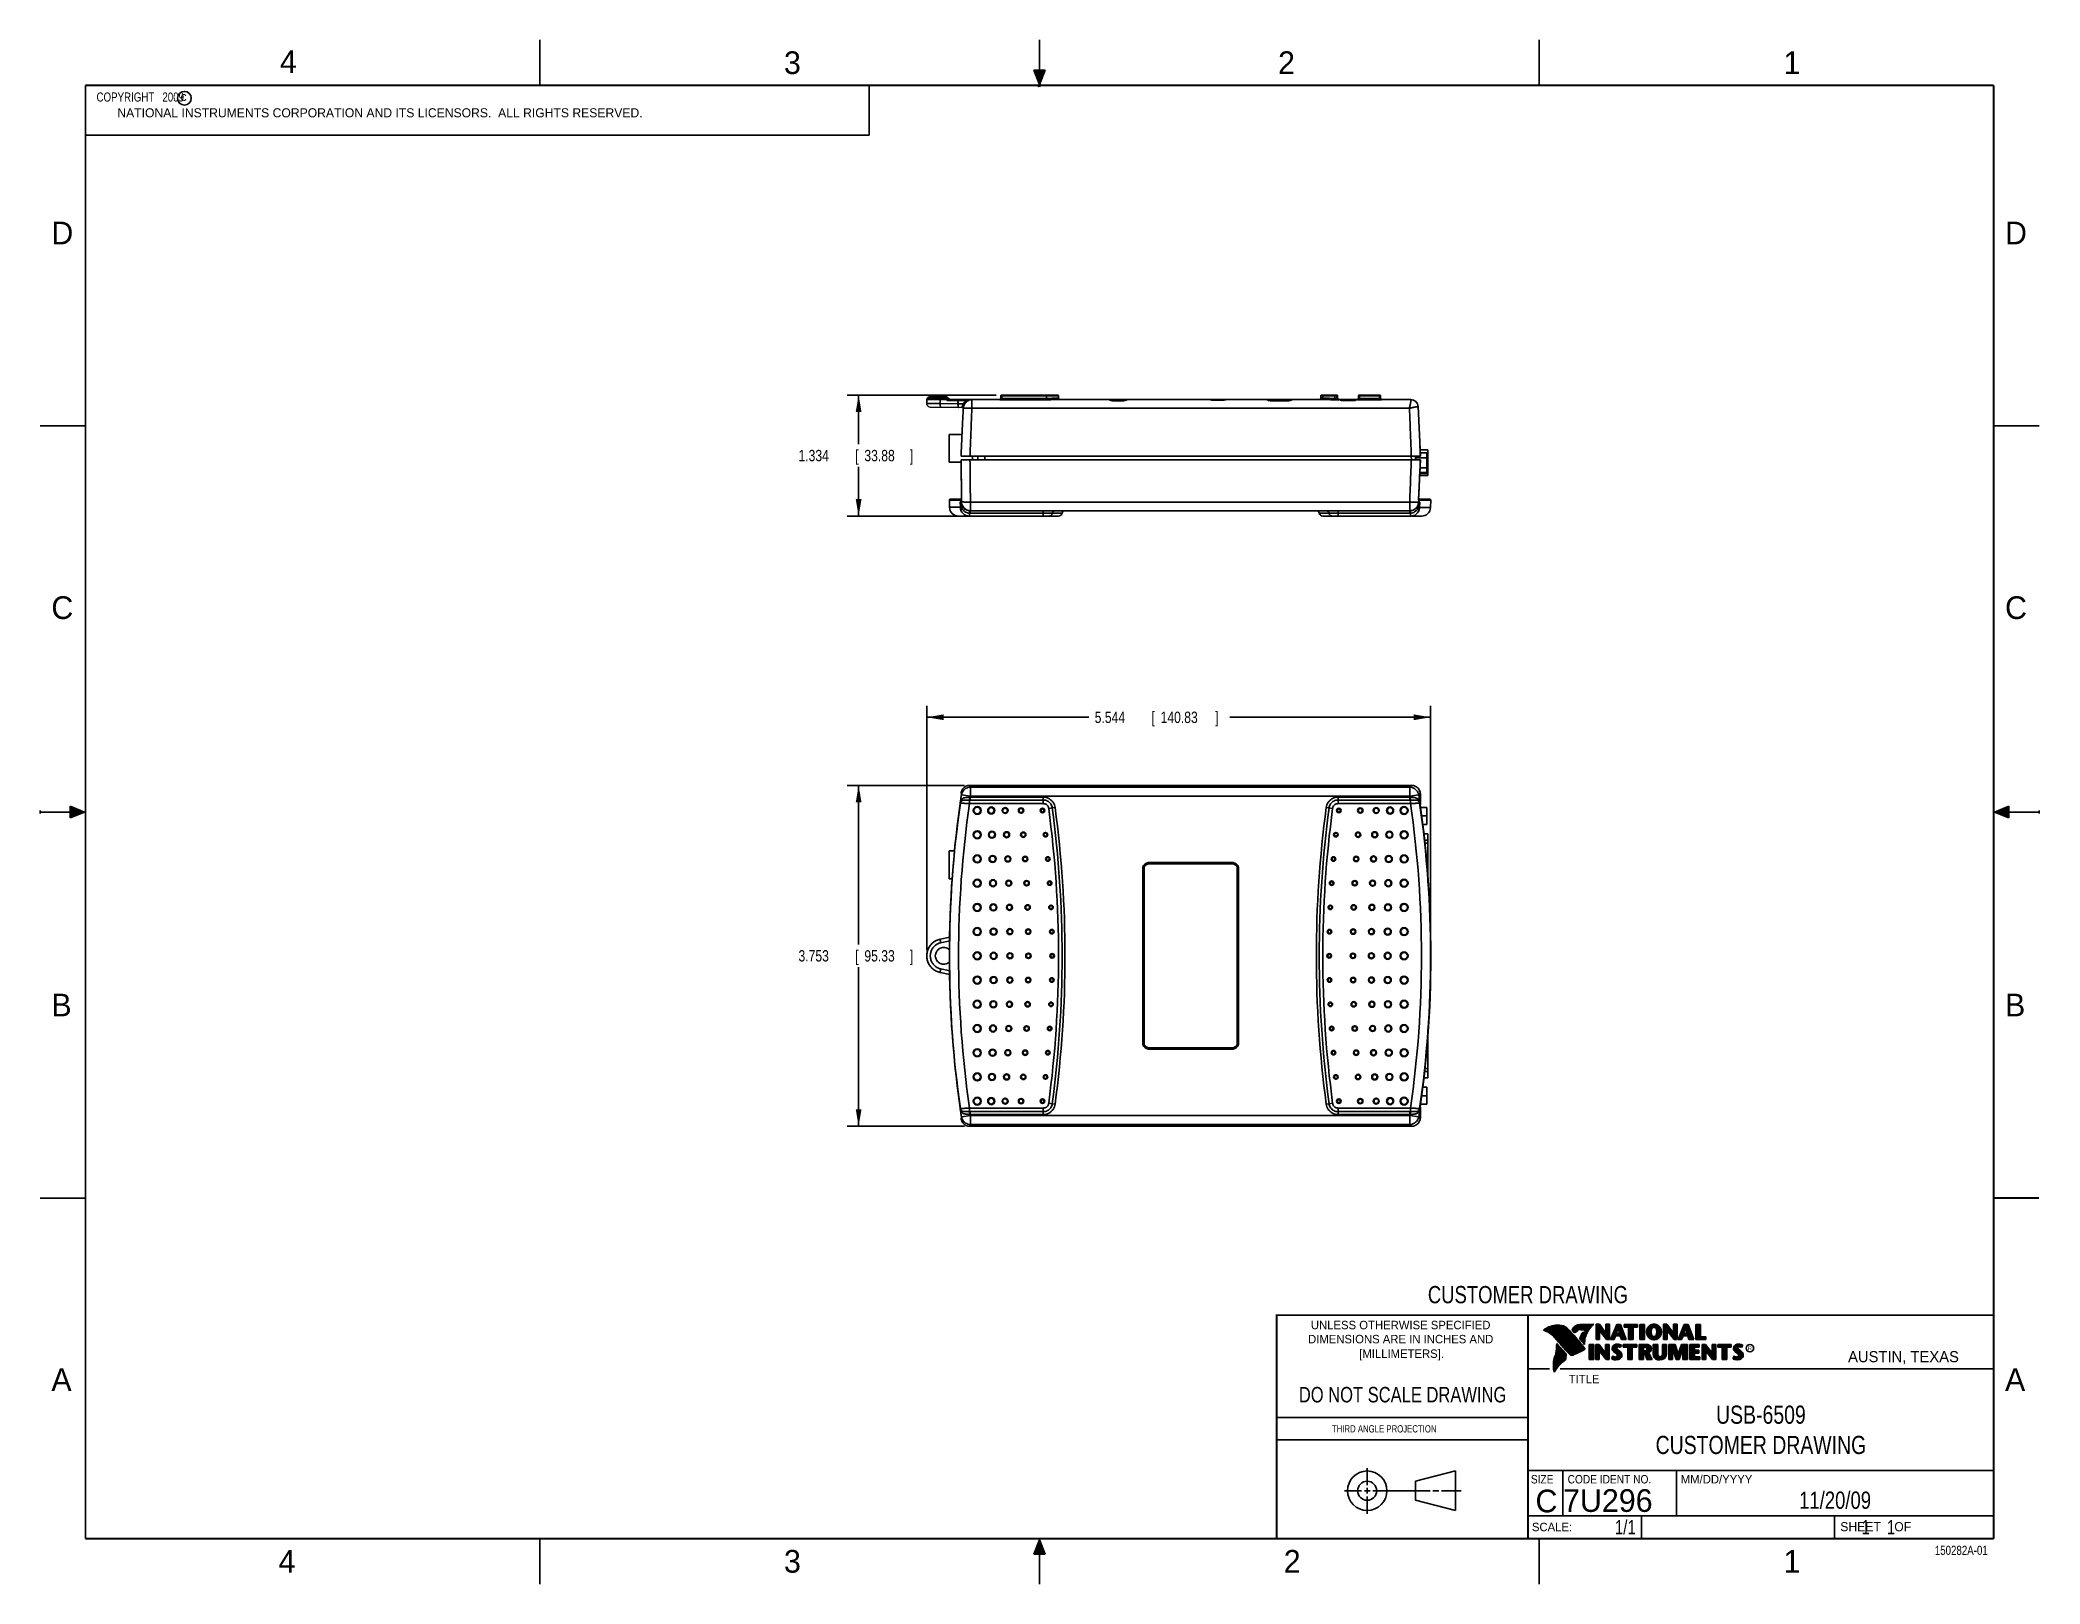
# Model space of a CAD drawing. Header units: inches. Extents: x 0 to 22, y 0 to 17.
import ezdxf
from ezdxf.enums import TextEntityAlignment as Align

# ---------------------------------------------------------------- set-up
doc = ezdxf.new("R2010")
doc.units = ezdxf.units.IN
doc.header["$LTSCALE"] = 1.21
doc.header["$MEASUREMENT"] = 0
doc.layers.get('0').update_dxf_attribs({"linetype": 'CONTINUOUS'})
doc.layers.add('DIMENSIONS', color=7, linetype='CONTINUOUS')
doc.styles.get("Standard").update_dxf_attribs({"font": 'txt', "width": 0.8})
doc.dimstyles.new('DIMSTYLE_1', dxfattribs={"dimtxt": 0.125, "dimasz": 0.1875, "dimexe": 0.18, "dimexo": 0.0625, "dimgap": 0.09, "dimtad": 0, "dimtih": 1, "dimtoh": 1, "dimdec": 3, "dimzin": 4, "dimdsep": 46, "dimtxsty": 'STANDARD', "dimblk": '_FILLED', "dimblk1": '_FILLED', "dimblk2": '_FILLED', "dimcen": 0.09, "dimadec": 0, "dimazin": 0, "dimtp": 0.01, "dimtm": 0.01, "dimtfac": 1, "dimtdec": 3, "dimtofl": 0, "dimtmove": 0, "dimatfit": 3, "dimldrblk": '_FILLED', "dimfxl": 1, "dimtolj": 1, "dimtzin": 4, "dimarcsym": 0})

msp = doc.modelspace()

# ---------------------------------------------------------------- texts
at = {"color": 2, "linetype": 'CONTINUOUS'}
for s, height, p in [('4', 0.25, (2.64, 16.6369)), ('3', 0.25, (8.1875, 16.625)), ('2', 0.25, (13.625, 16.625)), ('1', 0.25, (19.1875, 16.625)), ('c', 0.1, (1.5463, 16.328)), ('NATIONAL INSTRUMENTS CORPORATION AND ITS LICENSORS.  ALL RIGHTS RESERVED.', 0.1, (0.851, 16.1482)), ('D', 0.25, (0.125, 14.75)), ('D', 0.25, (21.625, 14.75)), ('C', 0.25, (0.125, 10.625)), ('C', 0.25, (21.625, 10.625)), ('B', 0.25, (0.125, 6.25)), ('B', 0.25, (21.625, 6.25)), ('R', 0.0418, (18.7972, 2.5749)), ('AUSTIN, TEXAS', 0.121576, (19.898, 2.4426)), ('A', 0.25, (0.125, 2.125)), ('TITLE', 0.093, (16.8235, 2.21)), ('A', 0.25, (21.625, 2.125)), ('MM/DD/YYYY', 0.093, (18.0565, 1.1072)), ('SCALE:', 0.093, (16.4187, 0.5815)), ('SHEET    OF', 0.1, (19.8121, 0.5815)), ('4', 0.25, (2.625, 0.125)), ('3', 0.25, (8.1875, 0.125)), ('2', 0.25, (13.6875, 0.125)), ('1', 0.25, (19.1875, 0.125))]:
    msp.add_text(s, height=height, dxfattribs=at).set_placement(p)
at = {"color": 7, "linetype": 'CONTINUOUS', "width": 0.8}
for s, height, p in [('CUSTOMER DRAWING', 0.19, (16.3742, 3.0911)), ('DO NOT SCALE DRAWING', 0.17, (14.9953, 1.9998))]:
    msp.add_text(s, height=height, dxfattribs=at).set_placement(p, align=Align.CENTER)
at = {"color": 2, "linetype": 'CONTINUOUS'}
for s, p in [('UNLESS OTHERWISE SPECIFIED', (14.9742, 2.8049)), ('DIMENSIONS ARE IN INCHES AND', (14.9742, 2.6501)), ('[MILLIMETERS].', (14.9844, 2.4899))]:
    msp.add_text(s, height=0.093, dxfattribs=at).set_placement(p, align=Align.CENTER)
for s, height, width, p in [('THIRD ANGLE PROJECTION', 0.08, 0.8, (14.2178, 1.6686)), ('SIZE', 0.093, 0.9, (16.407, 1.1072)), ('CODE IDENT NO.', 0.093, 0.9, (16.8114, 1.1072))]:
    msp.add_text(s, height=height, dxfattribs=dict(at, width=width)).set_placement(p)
at = {"color": 7, "linetype": 'CONTINUOUS'}
msp.add_text('C', height=0.25, dxfattribs=at).set_placement((16.5785, 0.7893), align=Align.CENTER)
msp.add_text('7U296', height=0.25, dxfattribs=at).set_placement((16.7614, 0.7941))
at = {"color": 7, "linetype": 'CONTINUOUS', "width": 0.8}
msp.add_text('1/1', height=0.15625, dxfattribs=at).set_placement((17.5623, 0.5469), align=Align.RIGHT)
at = {"color": 2, "linetype": 'CONTINUOUS', "width": 0.8}
msp.add_text('150282A-01', height=0.1, dxfattribs=at).set_placement((21.4352, 0.3213), align=Align.RIGHT)
at = {"color": 2, "linetype": 'CONTINUOUS', "insert": (0.5624, 16.4219), "char_height": 0.1, "width": 1.44, "attachment_point": 1}
msp.add_mtext('  COPYRIGHT   2009', dxfattribs=at)
at = {"color": 7, "linetype": 'CONTINUOUS'}
for s, insert, char_height, width, attachment_point in [('USB-6509\\PCUSTOMER DRAWING', (18.9387, 1.9646), 0.2, 2.56, 2), ('11/20/09 ', (19.755, 1.0181), 0.19, 1.368, 2), ('     1    1', (19.8125, 0.7031), 0.15625, 1.375, 1)]:
    msp.add_mtext(s, dxfattribs=dict(at, insert=insert, char_height=char_height, width=width, attachment_point=attachment_point))

# ---------------------------------------------------------------- blocks, each defined once
blk = doc.blocks.new('_FILLED')
at = {"color": 0, "linetype": 'BYBLOCK'}
blk.add_solid([(0, 0), (-1, 0.17), (-1, -0.17)], dxfattribs=at)
blk = doc.blocks.new('*D0')
at = {"layer": 'DIMENSIONS', "color": 2, "linetype": 'CONTINUOUS'}
for p, q in [((10.173, 8.793), (8.884, 8.793)), ((9.009, 8.793), (9.009, 7.041)), ((9.009, 5.04), (9.009, 6.791)), ((10.173, 5.04), (8.884, 5.04))]:
    blk.add_line(p, q, dxfattribs=at)
at = {"layer": 'DIMENSIONS', "color": 2, "linetype": 'CONTINUOUS', "xscale": 0.1875, "yscale": 0.1875, "zscale": 0.1875}
for p, rotation in [((9.009, 8.793), 90), ((9.009, 5.04), 270)]:
    blk.add_blockref('_FILLED', p, dxfattribs=dict(at, rotation=rotation))
at = {"layer": 'DIMENSIONS', "color": 2, "linetype": 'CONTINUOUS', "width": 0.8}
for s, p in [('3.753', (8.347, 6.854)), ('[', (8.972, 6.854)), ('95.33', (9.072, 6.854)), (']', (9.572, 6.854))]:
    blk.add_text(s, height=0.125, dxfattribs=at).set_placement(p)
blk = doc.blocks.new('*D1')
at = {"layer": 'DIMENSIONS', "color": 2, "linetype": 'CONTINUOUS'}
for p, q in [((10.524, 13.091), (8.884, 13.091)), ((9.009, 13.091), (9.009, 12.549)), ((9.009, 11.757), (9.009, 12.299)), ((10.167, 11.757), (8.884, 11.757))]:
    blk.add_line(p, q, dxfattribs=at)
at = {"layer": 'DIMENSIONS', "color": 2, "linetype": 'CONTINUOUS', "xscale": 0.1875, "yscale": 0.1875, "zscale": 0.1875}
for p, rotation in [((9.009, 13.091), 90), ((9.009, 11.757), 270)]:
    blk.add_blockref('_FILLED', p, dxfattribs=dict(at, rotation=rotation))
at = {"layer": 'DIMENSIONS', "color": 2, "linetype": 'CONTINUOUS', "width": 0.8}
for s, p in [('1.334', (8.347, 12.362)), ('[', (8.972, 12.362)), ('33.88', (9.072, 12.362)), (']', (9.572, 12.362))]:
    blk.add_text(s, height=0.125, dxfattribs=at).set_placement(p)
blk = doc.blocks.new('*D2')
at = {"layer": 'DIMENSIONS', "color": 2, "linetype": 'CONTINUOUS'}
for p, q in [((9.759, 6.979), (9.759, 9.668)), ((9.759, 9.543), (11.544, 9.543)), ((15.304, 9.543), (13.094, 9.543)), ((15.304, 6.979), (15.304, 9.668))]:
    blk.add_line(p, q, dxfattribs=at)
at = {"layer": 'DIMENSIONS', "color": 2, "linetype": 'CONTINUOUS', "xscale": 0.1875, "yscale": 0.1875, "zscale": 0.1875, "rotation": 180}
blk.add_blockref('_FILLED', (9.759, 9.543), dxfattribs=at)
at = {"layer": 'DIMENSIONS', "color": 2, "linetype": 'CONTINUOUS', "xscale": 0.1875, "yscale": 0.1875, "zscale": 0.1875}
blk.add_blockref('_FILLED', (15.304, 9.543), dxfattribs=at)
at = {"layer": 'DIMENSIONS', "color": 2, "linetype": 'CONTINUOUS', "width": 0.8}
for s, p in [('5.544', (11.607, 9.48)), ('[', (12.232, 9.48)), ('140.83', (12.332, 9.48)), (']', (12.932, 9.48))]:
    blk.add_text(s, height=0.125, dxfattribs=at).set_placement(p)

# ---------------------------------------------------------------- dimensions: what is measured, and where the dimension line sits
at = {"layer": 'DIMENSIONS', "color": 2, "linetype": 'CONTINUOUS'}
for base, p1, p2, angle, picture, middle in [((9.0091, 13.0911), (10.167, 11.7571), (10.5237, 13.0911), 90, '*D1', (9.0091, 12.4241)), ((9.7591, 9.543), (15.3035, 6.9789), (9.7591, 6.9789), 180, '*D2', (12.3192, 9.543)), ((9.0091, 8.793), (10.1727, 5.0397), (10.1727, 8.793), 90, '*D0', (9.0091, 6.9164))]:
    dim = msp.add_linear_dim(base=base, p1=p1, p2=p2, angle=angle, dimstyle='DIMSTYLE_1', dxfattribs=at)
    dim.commit()
    dim.dimension.update_dxf_attribs({"geometry": picture, "text_midpoint": middle, "dimtype": 160})

# ---------------------------------------------------------------- hatches: boundary and pattern name
at = {"linetype": 'CONTINUOUS'}
for points in [[(11, 16.51), (10.9375, 16.6663), (11.0625, 16.6663)], [(0.3337, 8.5625), (0.49, 8.5), (0.3337, 8.4375)], [(21.6663, 8.5625), (21.6663, 8.4375), (21.51, 8.5)], [(10.9375, 0.3287), (11, 0.485), (11.0625, 0.3287)]]:
    msp.add_hatch(color=2, dxfattribs=at).paths.add_polyline_path(points)

# ---------------------------------------------------------------- linework, layer by layer
at = {"color": 2, "linetype": 'CONTINUOUS'}
for p, q in [((5.5, 16.5), (5.5, 17)), ((11, 16.485), (11, 17)), ((16.5, 16.5), (16.5, 17)), ((11, 16.51), (10.9375, 16.6663)), ((10.9375, 16.6663), (11.0625, 16.6663)), ((11.015, 16.515), (10.985, 16.485)), ((10.985, 16.485), (11, 16.515)), ((11.0625, 16.6663), (11, 16.51)), ((11, 16.485), (11.015, 16.515)), ((0.4999, 16.5), (9.1249, 16.5)), ((0.4999, 16.5), (0.4999, 15.9531)), ((9.1249, 16.5), (9.1249, 15.9531)), ((0.4999, 15.9531), (9.1249, 15.9531)), ((0, 12.75), (0.5, 12.75)), ((22, 12.75), (21.5, 12.75)), ((0, 8.515), (0, 8.485)), ((0.49, 8.5), (0, 8.5)), ((0.3337, 8.4375), (0.3337, 8.5625)), ((0.3337, 8.5625), (0.49, 8.5)), ((0.49, 8.5), (0.3337, 8.4375)), ((21.51, 8.5), (21.6663, 8.5625)), ((21.51, 8.5), (22, 8.5)), ((21.6663, 8.4375), (21.51, 8.5)), ((21.6663, 8.5625), (21.6663, 8.4375)), ((22, 8.515), (22, 8.485)), ((0, 4.25), (0.5, 4.25)), ((16.3737, 2.9596), (21.5037, 2.9596)), ((16.3737, 2.9596), (16.3737, 1.2496)), ((16.375, 2.96), (21.5, 2.96)), ((21.5037, 2.9596), (21.5037, 1.2496)), ((16.5578, 2.796), (16.5578, 2.7989)), ((16.5646, 2.7936), (16.5646, 2.8033)), ((16.5714, 2.7909), (16.5714, 2.8075)), ((16.5782, 2.788), (16.5782, 2.8116)), ((16.5851, 2.7849), (16.5851, 2.8154)), ((16.5919, 2.7815), (16.5919, 2.819)), ((16.5987, 2.7778), (16.5987, 2.8221)), ((16.6055, 2.7738), (16.6055, 2.8249)), ((16.6124, 2.7696), (16.6124, 2.8276)), ((16.6192, 2.765), (16.6192, 2.8301)), ((16.626, 2.7601), (16.626, 2.8325)), ((16.6329, 2.7549), (16.6329, 2.8347)), ((16.6397, 2.7492), (16.6397, 2.8367)), ((16.6465, 2.7431), (16.6465, 2.8386)), ((16.6533, 2.7366), (16.6533, 2.8403)), ((16.6602, 2.7295), (16.6602, 2.8419)), ((16.667, 2.7221), (16.667, 2.8435)), ((16.6738, 2.7146), (16.6738, 2.8449)), ((16.6806, 2.707), (16.6806, 2.8459)), ((16.6875, 2.6995), (16.6875, 2.8467)), ((16.7939, 2.533), (16.6919, 2.6489)), ((16.6943, 2.6918), (16.6943, 2.8472)), ((16.7011, 2.6841), (16.7011, 2.8474)), ((16.708, 2.6764), (16.708, 2.8474)), ((16.7148, 2.6685), (16.7148, 2.847)), ((16.7216, 2.6607), (16.7216, 2.8465)), ((16.7284, 2.6527), (16.7284, 2.8456)), ((16.7353, 2.6447), (16.7353, 2.8445)), ((16.7421, 2.6366), (16.7421, 2.8431)), ((16.7489, 2.6285), (16.7489, 2.8417)), ((16.7557, 2.6204), (16.7557, 2.84)), ((16.7626, 2.6125), (16.7626, 2.8378)), ((16.7694, 2.6046), (16.7694, 2.8352)), ((16.7762, 2.5968), (16.7762, 2.8321)), ((16.7831, 2.5891), (16.7831, 2.8284)), ((16.7899, 2.5815), (16.7899, 2.8242)), ((16.7967, 2.5739), (16.7967, 2.8193)), ((16.8035, 2.5665), (16.8035, 2.8136)), ((16.8104, 2.5591), (16.8104, 2.807)), ((16.8172, 2.5519), (16.8172, 2.7996)), ((16.824, 2.5447), (16.824, 2.7924)), ((16.8308, 2.5375), (16.8308, 2.7853)), ((16.8377, 2.5314), (16.8377, 2.7781)), ((16.8445, 2.5262), (16.8445, 2.7709)), ((16.8513, 2.523), (16.8513, 2.7637)), ((16.8581, 2.5224), (16.8581, 2.7565)), ((16.8864, 2.7664), (16.8632, 2.7937)), ((16.865, 2.5241), (16.865, 2.7493)), ((16.8877, 2.7723), (16.8682, 2.7952)), ((16.8718, 2.791), (16.8718, 2.8085)), ((16.8718, 2.527), (16.8718, 2.7421)), ((16.8786, 2.783), (16.8786, 2.8206)), ((16.8786, 2.5298), (16.8786, 2.7348)), ((16.8855, 2.7749), (16.8855, 2.8281)), ((16.8855, 2.5327), (16.8855, 2.727)), ((16.8923, 2.7747), (16.8923, 2.8335)), ((16.8923, 2.5356), (16.8923, 2.7187)), ((16.8991, 2.7788), (16.8991, 2.8375)), ((16.8991, 2.5385), (16.8991, 2.7104)), ((16.9059, 2.7837), (16.9059, 2.8408)), ((16.9059, 2.5415), (16.9059, 2.7022)), ((16.9128, 2.7896), (16.9128, 2.8436)), ((16.9128, 2.5446), (16.9128, 2.6939)), ((16.9196, 2.7966), (16.9196, 2.8459)), ((16.9196, 2.5477), (16.9196, 2.6856)), ((16.9264, 2.8018), (16.9264, 2.8477)), ((16.9264, 2.5508), (16.9264, 2.6774)), ((16.9332, 2.8053), (16.9332, 2.849)), ((16.9332, 2.554), (16.9332, 2.6691)), ((16.9401, 2.8077), (16.9401, 2.8499)), ((16.9401, 2.5573), (16.9401, 2.6608)), ((16.9616, 2.6797), (16.9434, 2.7005)), ((16.9469, 2.8082), (16.9469, 2.8509)), ((16.9469, 2.5606), (16.9469, 2.6526)), ((16.9653, 2.6828), (16.9492, 2.7013)), ((16.9537, 2.8069), (16.9537, 2.8518)), ((16.9537, 2.696), (16.9537, 2.7109)), ((16.9537, 2.5639), (16.9537, 2.6443)), ((16.9606, 2.8048), (16.9606, 2.8525)), ((16.9606, 2.6882), (16.9606, 2.7266)), ((16.9674, 2.8034), (16.9674, 2.8531)), ((16.9674, 2.6802), (16.9674, 2.7444)), ((16.9742, 2.8027), (16.9742, 2.8536)), ((16.9742, 2.672), (16.9742, 2.7568)), ((16.981, 2.8023), (16.981, 2.854)), ((16.981, 2.664), (16.981, 2.7634)), ((16.9838, 2.8589), (17.0997, 2.8607)), ((16.9839, 2.8541), (17.087, 2.8557)), ((16.9879, 2.802), (16.9879, 2.8542)), ((16.9879, 2.6563), (16.9879, 2.7665)), ((16.999, 2.637), (16.9946, 2.6418)), ((16.9947, 2.8019), (16.9947, 2.8543)), ((16.9947, 2.6748), (16.9947, 2.7683)), ((17.0015, 2.8005), (17.0015, 2.8544)), ((17.0015, 2.7195), (17.0015, 2.7694)), ((17.0083, 2.7963), (17.0083, 2.8545)), ((17.0083, 2.7388), (17.0083, 2.7698)), ((17.0152, 2.755), (17.0152, 2.8546)), ((17.022, 2.7691), (17.022, 2.8547)), ((17.0288, 2.7817), (17.0288, 2.8548)), ((17.0357, 2.7931), (17.0357, 2.8549)), ((17.0425, 2.8035), (17.0425, 2.855)), ((17.0493, 2.8131), (17.0493, 2.8551)), ((17.0561, 2.822), (17.0561, 2.8552)), ((17.063, 2.8303), (17.063, 2.8553)), ((17.0698, 2.8381), (17.0698, 2.8554)), ((17.0766, 2.8454), (17.0766, 2.8555)), ((17.1243, 2.8592), (17.1609, 2.8592)), ((17.1243, 2.6915), (17.1243, 2.8592)), ((17.1637, 2.6915), (17.1243, 2.6915)), ((17.1291, 2.8543), (17.1585, 2.8543)), ((17.1291, 2.6963), (17.1291, 2.8543)), ((17.1589, 2.6963), (17.1291, 2.6963)), ((17.1381, 2.6963), (17.1381, 2.8543)), ((17.1447, 2.6963), (17.1447, 2.8543)), ((17.1514, 2.6963), (17.1514, 2.8543)), ((17.1589, 2.8042), (17.1581, 2.8543)), ((17.1585, 2.8543), (17.2383, 2.7492)), ((17.2418, 2.6963), (17.1589, 2.8042)), ((17.1589, 2.8042), (17.1589, 2.6963)), ((17.1609, 2.8592), (17.2334, 2.7636)), ((17.2395, 2.6915), (17.1637, 2.7899)), ((17.1637, 2.7899), (17.1637, 2.6915)), ((17.1648, 2.7965), (17.1648, 2.8461)), ((17.1714, 2.7879), (17.1714, 2.8373)), ((17.1781, 2.7792), (17.1781, 2.8285)), ((17.1848, 2.7705), (17.1848, 2.8197)), ((17.1915, 2.7618), (17.1915, 2.8109)), ((17.1981, 2.7531), (17.1981, 2.8021)), ((17.2048, 2.7445), (17.2048, 2.7933)), ((17.2115, 2.7358), (17.2115, 2.7845)), ((17.2182, 2.7271), (17.2182, 2.7757)), ((17.2248, 2.7184), (17.2248, 2.7669)), ((17.2315, 2.7098), (17.2315, 2.7581)), ((17.2334, 2.8592), (17.2732, 2.8592)), ((17.2334, 2.7636), (17.2334, 2.8592)), ((17.2382, 2.7011), (17.2383, 2.7492)), ((17.2383, 2.8543), (17.2684, 2.8543)), ((17.2383, 2.7492), (17.2383, 2.8543)), ((17.2732, 2.6915), (17.2395, 2.6915)), ((17.2684, 2.6963), (17.2418, 2.6963)), ((17.2449, 2.6963), (17.2449, 2.8543)), ((17.2515, 2.6963), (17.2515, 2.8543)), ((17.2582, 2.6963), (17.2582, 2.8543)), ((17.2649, 2.6963), (17.2649, 2.8543)), ((17.2684, 2.8543), (17.2684, 2.6963)), ((17.2732, 2.8592), (17.2732, 2.6915)), ((17.2831, 2.6915), (17.3516, 2.8591)), ((17.3228, 2.6915), (17.2831, 2.6915)), ((17.2903, 2.6964), (17.3548, 2.8542)), ((17.3195, 2.6964), (17.2903, 2.6964)), ((17.2983, 2.6964), (17.2983, 2.7158)), ((17.3049, 2.6964), (17.3049, 2.7322)), ((17.3116, 2.6964), (17.3116, 2.7485)), ((17.3183, 2.6964), (17.3183, 2.7648)), ((17.3356, 2.7364), (17.3195, 2.6964)), ((17.3388, 2.7316), (17.3228, 2.6915)), ((17.325, 2.7101), (17.325, 2.7812)), ((17.3316, 2.7267), (17.3316, 2.7975)), ((17.394, 2.7364), (17.3356, 2.7364)), ((17.3383, 2.7364), (17.3383, 2.8138)), ((17.3905, 2.7316), (17.3388, 2.7316)), ((17.3409, 2.7533), (17.3624, 2.8228)), ((17.389, 2.7533), (17.3409, 2.7533)), ((17.345, 2.7666), (17.345, 2.8302)), ((17.345, 2.7364), (17.345, 2.7533)), ((17.3475, 2.7581), (17.3659, 2.8179)), ((17.3827, 2.7581), (17.3475, 2.7581)), ((17.3516, 2.8591), (17.3938, 2.8591)), ((17.3517, 2.7882), (17.3517, 2.8465)), ((17.3517, 2.7364), (17.3517, 2.7533)), ((17.3548, 2.8542), (17.3905, 2.8542)), ((17.3583, 2.8098), (17.3583, 2.8542)), ((17.3583, 2.7364), (17.3583, 2.7533)), ((17.3624, 2.8228), (17.3701, 2.8228)), ((17.365, 2.8228), (17.365, 2.8542)), ((17.365, 2.7364), (17.365, 2.7533)), ((17.3659, 2.8179), (17.3664, 2.8179)), ((17.3664, 2.8179), (17.3827, 2.7581)), ((17.3701, 2.8228), (17.389, 2.7533)), ((17.3717, 2.817), (17.3717, 2.8542)), ((17.3717, 2.7364), (17.3717, 2.7533)), ((17.3784, 2.7925), (17.3784, 2.8542)), ((17.3784, 2.7364), (17.3784, 2.7533)), ((17.385, 2.7679), (17.385, 2.8542)), ((17.385, 2.7364), (17.385, 2.7533)), ((17.3905, 2.8542), (17.4504, 2.6964)), ((17.4039, 2.6915), (17.3905, 2.7316)), ((17.3917, 2.7364), (17.3917, 2.851)), ((17.3938, 2.8591), (17.4574, 2.6915)), ((17.4074, 2.6964), (17.394, 2.7364)), ((17.3984, 2.7232), (17.3984, 2.8334)), ((17.4574, 2.6915), (17.4039, 2.6915)), ((17.4051, 2.7034), (17.4051, 2.8158)), ((17.4504, 2.6964), (17.4074, 2.6964)), ((17.4118, 2.6964), (17.4118, 2.7982)), ((17.4184, 2.6964), (17.4184, 2.7806)), ((17.4251, 2.6964), (17.4251, 2.763)), ((17.4318, 2.6964), (17.4318, 2.7455)), ((17.4327, 2.8591), (17.5802, 2.8591)), ((17.4327, 2.8278), (17.4327, 2.8591)), ((17.481, 2.8278), (17.4327, 2.8278)), ((17.4375, 2.8542), (17.5753, 2.8542)), ((17.4375, 2.8327), (17.4375, 2.8542)), ((17.4859, 2.8327), (17.4375, 2.8327)), ((17.4385, 2.6964), (17.4385, 2.7279)), ((17.4451, 2.8327), (17.4451, 2.8542)), ((17.4451, 2.6964), (17.4451, 2.7103)), ((17.4518, 2.8327), (17.4518, 2.8542)), ((17.4585, 2.8327), (17.4585, 2.8542)), ((17.4652, 2.8327), (17.4652, 2.8542)), ((17.4718, 2.8327), (17.4718, 2.8542)), ((17.4785, 2.8327), (17.4785, 2.8542)), ((17.481, 2.6915), (17.481, 2.8278)), ((17.5318, 2.6915), (17.481, 2.6915)), ((17.4859, 2.8327), (17.4852, 2.8542)), ((17.4859, 2.6964), (17.4859, 2.8327)), ((17.5269, 2.6964), (17.4859, 2.6964)), ((17.4919, 2.6964), (17.4919, 2.8542)), ((17.4985, 2.6964), (17.4985, 2.8542)), ((17.5052, 2.6964), (17.5052, 2.8542)), ((17.5119, 2.6964), (17.5119, 2.8542)), ((17.5186, 2.6964), (17.5186, 2.8542)), ((17.5269, 2.8327), (17.5252, 2.8542)), ((17.5753, 2.8327), (17.5269, 2.8327)), ((17.5269, 2.8327), (17.5269, 2.6964)), ((17.5802, 2.8278), (17.5318, 2.8278)), ((17.5318, 2.8278), (17.5318, 2.6915)), ((17.5319, 2.8327), (17.5319, 2.8542)), ((17.5386, 2.8327), (17.5386, 2.8542)), ((17.5453, 2.8327), (17.5453, 2.8542)), ((17.5519, 2.8327), (17.5519, 2.8542)), ((17.5586, 2.8327), (17.5586, 2.8542)), ((17.5653, 2.8327), (17.5653, 2.8542)), ((17.572, 2.8327), (17.572, 2.8542)), ((17.5753, 2.8542), (17.5753, 2.8327)), ((17.5802, 2.8591), (17.5802, 2.8278)), ((17.6059, 2.8591), (17.6565, 2.8591)), ((17.6059, 2.6915), (17.6059, 2.8591)), ((17.6565, 2.6915), (17.6059, 2.6915)), ((17.6108, 2.8542), (17.6516, 2.8542)), ((17.6108, 2.6964), (17.6108, 2.8542)), ((17.6516, 2.6964), (17.6108, 2.6964)), ((17.6187, 2.6964), (17.6187, 2.8542)), ((17.6254, 2.6964), (17.6254, 2.8542)), ((17.632, 2.6964), (17.632, 2.8542)), ((17.6387, 2.6964), (17.6387, 2.8542)), ((17.6454, 2.6964), (17.6454, 2.8542)), ((17.6516, 2.8542), (17.6516, 2.6964)), ((17.6565, 2.8591), (17.6565, 2.6915)), ((17.6849, 2.7803), (17.6851, 2.7836)), ((17.6849, 2.7769), (17.6849, 2.7803)), ((17.6849, 2.7735), (17.6849, 2.7769)), ((17.6851, 2.7701), (17.6849, 2.7735)), ((17.6851, 2.7836), (17.6853, 2.7869)), ((17.6854, 2.7668), (17.6851, 2.7701)), ((17.6853, 2.7869), (17.6857, 2.7901)), ((17.6859, 2.7634), (17.6854, 2.7668)), ((17.6857, 2.7901), (17.6862, 2.7933)), ((17.6864, 2.76), (17.6859, 2.7634)), ((17.6862, 2.7933), (17.6868, 2.7964)), ((17.687, 2.7567), (17.6864, 2.76)), ((17.6868, 2.7964), (17.6876, 2.7995)), ((17.6878, 2.7535), (17.687, 2.7567)), ((17.6876, 2.7995), (17.6884, 2.8024)), ((17.6886, 2.7503), (17.6878, 2.7535)), ((17.6884, 2.8024), (17.6893, 2.8053)), ((17.6895, 2.7471), (17.6886, 2.7503)), ((17.6893, 2.8053), (17.6904, 2.8081)), ((17.6905, 2.7441), (17.6895, 2.7471)), ((17.6904, 2.8081), (17.6915, 2.8108)), ((17.6905, 2.7441), (17.6904, 2.8081)), ((17.6917, 2.7411), (17.6905, 2.7441)), ((17.6915, 2.8108), (17.6928, 2.8135)), ((17.6929, 2.7383), (17.6917, 2.7411)), ((17.6928, 2.8135), (17.6942, 2.8161)), ((17.6942, 2.7355), (17.6929, 2.7383)), ((17.6942, 2.8161), (17.6957, 2.8186)), ((17.6956, 2.7327), (17.6942, 2.7355)), ((17.6971, 2.7301), (17.6956, 2.7327)), ((17.6957, 2.8186), (17.6973, 2.8211)), ((17.6971, 2.7301), (17.6973, 2.8211)), ((17.6987, 2.7275), (17.6971, 2.7301)), ((17.6973, 2.8211), (17.699, 2.8236)), ((17.7003, 2.725), (17.6987, 2.7275)), ((17.699, 2.8236), (17.7008, 2.826)), ((17.7021, 2.7226), (17.7003, 2.725)), ((17.7008, 2.826), (17.7028, 2.8284)), ((17.704, 2.7203), (17.7021, 2.7226)), ((17.7028, 2.8284), (17.7048, 2.8307)), ((17.704, 2.7203), (17.7048, 2.8307)), ((17.706, 2.7181), (17.704, 2.7203)), ((17.7048, 2.8307), (17.707, 2.833)), ((17.708, 2.7159), (17.706, 2.7181)), ((17.707, 2.833), (17.7092, 2.8351)), ((17.7102, 2.7138), (17.708, 2.7159)), ((17.7092, 2.8351), (17.7114, 2.8372)), ((17.7102, 2.7138), (17.7114, 2.8372)), ((17.7124, 2.7119), (17.7102, 2.7138)), ((17.7114, 2.8372), (17.7138, 2.8392)), ((17.7147, 2.71), (17.7124, 2.7119)), ((17.7138, 2.8392), (17.7162, 2.841)), ((17.717, 2.7082), (17.7147, 2.71)), ((17.7162, 2.841), (17.7186, 2.8427)), ((17.717, 2.7082), (17.7186, 2.8427)), ((17.7195, 2.7066), (17.717, 2.7082)), ((17.7186, 2.8427), (17.721, 2.8444)), ((17.722, 2.705), (17.7195, 2.7066)), ((17.721, 2.8444), (17.7235, 2.8459)), ((17.7246, 2.7036), (17.722, 2.705)), ((17.7235, 2.8459), (17.7261, 2.8472)), ((17.7246, 2.7036), (17.7235, 2.8459)), ((17.7273, 2.7022), (17.7246, 2.7036)), ((17.7261, 2.8472), (17.7287, 2.8485)), ((17.7267, 2.7789), (17.7268, 2.7812)), ((17.7267, 2.7766), (17.7267, 2.7789)), ((17.7267, 2.7743), (17.7267, 2.7766)), ((17.7268, 2.772), (17.7267, 2.7743)), ((17.7268, 2.7812), (17.7269, 2.7835)), ((17.7269, 2.7696), (17.7268, 2.772)), ((17.7269, 2.7835), (17.727, 2.7857)), ((17.727, 2.7673), (17.7269, 2.7696)), ((17.727, 2.7857), (17.7272, 2.7879)), ((17.7272, 2.765), (17.727, 2.7673)), ((17.7272, 2.7879), (17.7274, 2.79)), ((17.7274, 2.7628), (17.7272, 2.765)), ((17.7301, 2.701), (17.7273, 2.7022)), ((17.7274, 2.79), (17.7276, 2.7921)), ((17.7277, 2.7606), (17.7274, 2.7628)), ((17.7276, 2.7921), (17.7279, 2.7941)), ((17.728, 2.7584), (17.7277, 2.7606)), ((17.7279, 2.7941), (17.7282, 2.7961)), ((17.7283, 2.7563), (17.728, 2.7584)), ((17.7282, 2.7961), (17.7286, 2.798)), ((17.7287, 2.7543), (17.7283, 2.7563)), ((17.7286, 2.798), (17.729, 2.7998)), ((17.7287, 2.8485), (17.7314, 2.8497)), ((17.7291, 2.7523), (17.7287, 2.7543)), ((17.729, 2.7998), (17.7294, 2.8016)), ((17.7295, 2.7503), (17.7291, 2.7523)), ((17.7294, 2.8016), (17.7299, 2.8034)), ((17.73, 2.7485), (17.7295, 2.7503)), ((17.7299, 2.8034), (17.7304, 2.8051)), ((17.7306, 2.7466), (17.73, 2.7485)), ((17.7301, 2.701), (17.7305, 2.7469)), ((17.733, 2.6999), (17.7301, 2.701)), ((17.7304, 2.8051), (17.7309, 2.8068)), ((17.7311, 2.7449), (17.7306, 2.7466)), ((17.7309, 2.8068), (17.7316, 2.8085)), ((17.731, 2.807), (17.7314, 2.8497)), ((17.7318, 2.7431), (17.7311, 2.7449)), ((17.7314, 2.8497), (17.7342, 2.8508)), ((17.7316, 2.8085), (17.7322, 2.8101)), ((17.7324, 2.7414), (17.7318, 2.7431)), ((17.7322, 2.8101), (17.7329, 2.8117)), ((17.7331, 2.7398), (17.7324, 2.7414)), ((17.7329, 2.8117), (17.7337, 2.8133)), ((17.736, 2.6989), (17.733, 2.6999)), ((17.7339, 2.7382), (17.7331, 2.7398)), ((17.7337, 2.8133), (17.7345, 2.8149)), ((17.7347, 2.7366), (17.7339, 2.7382)), ((17.7342, 2.8508), (17.737, 2.8517)), ((17.7345, 2.8149), (17.7354, 2.8164)), ((17.7355, 2.7351), (17.7347, 2.7366)), ((17.7354, 2.8164), (17.7364, 2.8178)), ((17.7365, 2.7337), (17.7355, 2.7351)), ((17.7391, 2.698), (17.736, 2.6989)), ((17.7364, 2.8178), (17.7374, 2.8192)), ((17.7374, 2.7323), (17.7365, 2.7337)), ((17.737, 2.8517), (17.7399, 2.8526)), ((17.7374, 2.8193), (17.737, 2.8517)), ((17.7374, 2.8192), (17.7384, 2.8206)), ((17.7385, 2.7309), (17.7374, 2.7323)), ((17.7384, 2.8206), (17.7395, 2.8218)), ((17.7388, 2.698), (17.7384, 2.7309)), ((17.7396, 2.7296), (17.7385, 2.7309)), ((17.7423, 2.6972), (17.7391, 2.698)), ((17.7395, 2.8218), (17.7407, 2.823)), ((17.7408, 2.7283), (17.7396, 2.7296)), ((17.7399, 2.8526), (17.7429, 2.8534)), ((17.7407, 2.823), (17.742, 2.8241)), ((17.742, 2.7272), (17.7408, 2.7283)), ((17.742, 2.8241), (17.7432, 2.8252)), ((17.7433, 2.7261), (17.742, 2.7272)), ((17.7456, 2.6966), (17.7423, 2.6972)), ((17.7429, 2.8534), (17.7459, 2.8541)), ((17.7432, 2.8252), (17.7446, 2.8261)), ((17.7446, 2.725), (17.7433, 2.7261)), ((17.7446, 2.8261), (17.746, 2.827)), ((17.746, 2.7241), (17.7446, 2.725)), ((17.7455, 2.8267), (17.7455, 2.854)), ((17.7455, 2.6966), (17.7455, 2.7244)), ((17.7489, 2.696), (17.7456, 2.6966)), ((17.7459, 2.8541), (17.749, 2.8546)), ((17.746, 2.827), (17.7474, 2.8278)), ((17.7475, 2.7232), (17.746, 2.7241)), ((17.7474, 2.8278), (17.7488, 2.8285)), ((17.749, 2.7224), (17.7475, 2.7232)), ((17.7488, 2.8285), (17.7503, 2.8291)), ((17.7523, 2.6956), (17.7489, 2.696)), ((17.749, 2.8546), (17.7522, 2.8551)), ((17.7506, 2.7217), (17.749, 2.7224)), ((17.7503, 2.8291), (17.7519, 2.8297)), ((17.7522, 2.7212), (17.7506, 2.7217)), ((17.7519, 2.8297), (17.7535, 2.8301)), ((17.7522, 2.8551), (17.7553, 2.8554)), ((17.7522, 2.8298), (17.7522, 2.8551)), ((17.7538, 2.7207), (17.7522, 2.7212)), ((17.7522, 2.6956), (17.7522, 2.7212)), ((17.7557, 2.6953), (17.7523, 2.6956)), ((17.7535, 2.8301), (17.7551, 2.8305)), ((17.7555, 2.7203), (17.7538, 2.7207)), ((17.7551, 2.8305), (17.7567, 2.8308)), ((17.7553, 2.8554), (17.7585, 2.8556)), ((17.7572, 2.72), (17.7555, 2.7203)), ((17.7591, 2.6952), (17.7557, 2.6953)), ((17.7567, 2.8308), (17.7584, 2.8311)), ((17.7589, 2.7198), (17.7572, 2.72)), ((17.7584, 2.8311), (17.7601, 2.8312)), ((17.7585, 2.8556), (17.7616, 2.8557)), ((17.7589, 2.8311), (17.7589, 2.8556)), ((17.7606, 2.7197), (17.7589, 2.7198)), ((17.7589, 2.6952), (17.7589, 2.7198)), ((17.7625, 2.6951), (17.7591, 2.6952)), ((17.7601, 2.8312), (17.7618, 2.8312)), ((17.7624, 2.7198), (17.7606, 2.7197)), ((17.7616, 2.8557), (17.7648, 2.8556)), ((17.7618, 2.8312), (17.7636, 2.8311)), ((17.7641, 2.7199), (17.7624, 2.7198)), ((17.7659, 2.6952), (17.7625, 2.6951)), ((17.7636, 2.8311), (17.7653, 2.831)), ((17.7658, 2.7201), (17.7641, 2.7199)), ((17.7648, 2.8556), (17.768, 2.8555)), ((17.7653, 2.831), (17.767, 2.8307)), ((17.7655, 2.6952), (17.7659, 2.7201)), ((17.7675, 2.7204), (17.7658, 2.7201)), ((17.7692, 2.6953), (17.7659, 2.6952)), ((17.767, 2.8307), (17.7686, 2.8304)), ((17.7692, 2.7208), (17.7675, 2.7204)), ((17.7676, 2.8306), (17.768, 2.8555)), ((17.768, 2.8555), (17.7711, 2.8552)), ((17.7686, 2.8304), (17.7703, 2.83)), ((17.7709, 2.7213), (17.7692, 2.7208)), ((17.7724, 2.6956), (17.7692, 2.6953)), ((17.7703, 2.83), (17.7719, 2.8295)), ((17.7725, 2.7218), (17.7709, 2.7213)), ((17.7711, 2.8552), (17.7742, 2.8548)), ((17.7719, 2.8295), (17.7734, 2.8289)), ((17.7722, 2.6956), (17.7725, 2.7218)), ((17.7756, 2.6961), (17.7724, 2.6956)), ((17.7741, 2.7224), (17.7725, 2.7218)), ((17.7734, 2.8289), (17.775, 2.8283)), ((17.7739, 2.8287), (17.7742, 2.8548)), ((17.7756, 2.7231), (17.7741, 2.7224)), ((17.7742, 2.8548), (17.7773, 2.8542)), ((17.775, 2.8283), (17.7764, 2.8276)), ((17.7771, 2.7238), (17.7756, 2.7231)), ((17.7788, 2.6966), (17.7756, 2.6961)), ((17.7764, 2.8276), (17.7778, 2.8268)), ((17.7785, 2.7246), (17.7771, 2.7238)), ((17.7773, 2.8542), (17.7804, 2.8536)), ((17.7778, 2.8268), (17.7792, 2.826)), ((17.7798, 2.7255), (17.7785, 2.7246)), ((17.7819, 2.6972), (17.7788, 2.6966)), ((17.7789, 2.6966), (17.7792, 2.7251)), ((17.7792, 2.826), (17.7805, 2.8251)), ((17.7811, 2.7265), (17.7798, 2.7255)), ((17.7801, 2.8254), (17.7804, 2.8536)), ((17.7804, 2.8536), (17.7834, 2.8528)), ((17.7805, 2.8251), (17.7817, 2.8242)), ((17.7824, 2.7276), (17.7811, 2.7265)), ((17.7817, 2.8242), (17.7829, 2.8232)), ((17.785, 2.698), (17.7819, 2.6972)), ((17.7835, 2.7287), (17.7824, 2.7276)), ((17.7829, 2.8232), (17.784, 2.8221)), ((17.7834, 2.8528), (17.7864, 2.8519)), ((17.7846, 2.7299), (17.7835, 2.7287)), ((17.784, 2.8221), (17.785, 2.821)), ((17.7857, 2.7312), (17.7846, 2.7299)), ((17.785, 2.821), (17.786, 2.8198)), ((17.788, 2.6989), (17.785, 2.698)), ((17.7867, 2.7326), (17.7857, 2.7312)), ((17.786, 2.8198), (17.7869, 2.8186)), ((17.7864, 2.8519), (17.7893, 2.8509)), ((17.7867, 2.8189), (17.7864, 2.8519)), ((17.7876, 2.734), (17.7867, 2.7326)), ((17.7869, 2.8186), (17.7878, 2.8173)), ((17.7884, 2.7354), (17.7876, 2.734)), ((17.788, 2.6989), (17.7876, 2.734)), ((17.7878, 2.8173), (17.7886, 2.816)), ((17.791, 2.7), (17.788, 2.6989)), ((17.7892, 2.7369), (17.7884, 2.7354)), ((17.7886, 2.816), (17.7894, 2.8146)), ((17.79, 2.7385), (17.7892, 2.7369)), ((17.7893, 2.8509), (17.7922, 2.8498)), ((17.7894, 2.8146), (17.7901, 2.8132)), ((17.7907, 2.7401), (17.79, 2.7385)), ((17.7901, 2.8132), (17.7908, 2.8116)), ((17.7914, 2.7417), (17.7907, 2.7401)), ((17.7908, 2.8116), (17.7914, 2.8101)), ((17.7939, 2.7012), (17.791, 2.7)), ((17.7914, 2.8101), (17.7921, 2.8084)), ((17.792, 2.7434), (17.7914, 2.7417)), ((17.7926, 2.7451), (17.792, 2.7434)), ((17.7921, 2.8084), (17.7927, 2.8067)), ((17.7922, 2.8498), (17.795, 2.8486)), ((17.7927, 2.8065), (17.7922, 2.8498)), ((17.7932, 2.7469), (17.7926, 2.7451)), ((17.7927, 2.8067), (17.7932, 2.8048)), ((17.7932, 2.8048), (17.7938, 2.8029)), ((17.7938, 2.7487), (17.7932, 2.7469)), ((17.7939, 2.7012), (17.7934, 2.7475)), ((17.7938, 2.8029), (17.7943, 2.801)), ((17.7943, 2.7506), (17.7938, 2.7487)), ((17.7968, 2.7025), (17.7939, 2.7012)), ((17.7943, 2.801), (17.7948, 2.799)), ((17.7947, 2.7525), (17.7943, 2.7506)), ((17.7952, 2.7545), (17.7947, 2.7525)), ((17.7948, 2.799), (17.7952, 2.7969)), ((17.795, 2.8486), (17.7977, 2.8472)), ((17.7952, 2.7969), (17.7956, 2.7947)), ((17.7956, 2.7565), (17.7952, 2.7545)), ((17.7956, 2.7947), (17.7959, 2.7925)), ((17.7959, 2.7586), (17.7956, 2.7565)), ((17.7959, 2.7925), (17.7962, 2.7903)), ((17.7962, 2.7608), (17.7959, 2.7586)), ((17.7962, 2.7903), (17.7964, 2.7881)), ((17.7965, 2.7629), (17.7962, 2.7608)), ((17.7964, 2.7881), (17.7966, 2.7858)), ((17.7967, 2.7652), (17.7965, 2.7629)), ((17.7966, 2.7858), (17.7968, 2.7835)), ((17.7968, 2.7674), (17.7967, 2.7652)), ((17.7968, 2.7835), (17.7969, 2.7812)), ((17.7969, 2.7697), (17.7968, 2.7674)), ((17.7995, 2.7039), (17.7968, 2.7025)), ((17.7969, 2.7812), (17.797, 2.7789)), ((17.797, 2.7719), (17.7969, 2.7697)), ((17.797, 2.7789), (17.797, 2.7765)), ((17.797, 2.7765), (17.797, 2.7742)), ((17.797, 2.7742), (17.797, 2.7719)), ((17.7977, 2.8472), (17.8004, 2.8458)), ((17.7995, 2.7039), (17.8004, 2.8458)), ((17.8023, 2.7054), (17.7995, 2.7039)), ((17.8004, 2.8458), (17.8031, 2.8443)), ((17.8049, 2.707), (17.8023, 2.7054)), ((17.8031, 2.8443), (17.8056, 2.8426)), ((17.8074, 2.7088), (17.8049, 2.707)), ((17.8056, 2.8426), (17.8081, 2.8409)), ((17.8074, 2.7088), (17.8081, 2.8409)), ((17.8098, 2.7106), (17.8074, 2.7088)), ((17.8081, 2.8409), (17.8105, 2.839)), ((17.8121, 2.7125), (17.8098, 2.7106)), ((17.8105, 2.839), (17.8128, 2.8371)), ((17.8143, 2.7145), (17.8121, 2.7125)), ((17.8128, 2.8371), (17.815, 2.8351)), ((17.8143, 2.7145), (17.8128, 2.8371)), ((17.8164, 2.7166), (17.8143, 2.7145)), ((17.815, 2.8351), (17.8171, 2.833)), ((17.8184, 2.7188), (17.8164, 2.7166)), ((17.8171, 2.833), (17.8192, 2.8308)), ((17.8203, 2.721), (17.8184, 2.7188)), ((17.8192, 2.8308), (17.8211, 2.8285)), ((17.8203, 2.721), (17.8211, 2.8285)), ((17.8221, 2.7234), (17.8203, 2.721)), ((17.8211, 2.8285), (17.823, 2.8262)), ((17.8239, 2.7258), (17.8221, 2.7234)), ((17.823, 2.8262), (17.8247, 2.8238)), ((17.8255, 2.7283), (17.8239, 2.7258)), ((17.8247, 2.8238), (17.8264, 2.8214)), ((17.8271, 2.7309), (17.8255, 2.7283)), ((17.8264, 2.8214), (17.8279, 2.8189)), ((17.8271, 2.7309), (17.8279, 2.8189)), ((17.8286, 2.7335), (17.8271, 2.7309)), ((17.8279, 2.8189), (17.8294, 2.8163)), ((17.83, 2.7362), (17.8286, 2.7335)), ((17.8294, 2.8163), (17.8307, 2.8137)), ((17.8313, 2.7389), (17.83, 2.7362)), ((17.8307, 2.8137), (17.8319, 2.811)), ((17.8325, 2.7417), (17.8313, 2.7389)), ((17.8319, 2.811), (17.8331, 2.8082)), ((17.8336, 2.7446), (17.8325, 2.7417)), ((17.8331, 2.8082), (17.8341, 2.8053)), ((17.8347, 2.7475), (17.8336, 2.7446)), ((17.8341, 2.8053), (17.835, 2.8024)), ((17.8347, 2.7475), (17.8341, 2.8053)), ((17.8356, 2.7505), (17.8347, 2.7475)), ((17.835, 2.8024), (17.8359, 2.7993)), ((17.8364, 2.7535), (17.8356, 2.7505)), ((17.8359, 2.7993), (17.8366, 2.7961)), ((17.837, 2.7566), (17.8364, 2.7535)), ((17.8366, 2.7961), (17.8373, 2.7929)), ((17.8376, 2.7598), (17.837, 2.7566)), ((17.8373, 2.7929), (17.8378, 2.7896)), ((17.8381, 2.763), (17.8376, 2.7598)), ((17.8378, 2.7896), (17.8382, 2.7863)), ((17.8385, 2.7663), (17.8381, 2.763)), ((17.8382, 2.7863), (17.8386, 2.783)), ((17.8387, 2.7696), (17.8385, 2.7663)), ((17.8386, 2.783), (17.8388, 2.7796)), ((17.8388, 2.7729), (17.8387, 2.7696)), ((17.8388, 2.7796), (17.8389, 2.7762)), ((17.8389, 2.7762), (17.8388, 2.7729)), ((17.8673, 2.8592), (17.9039, 2.8592)), ((17.8673, 2.6915), (17.8673, 2.8592)), ((17.9067, 2.6915), (17.8673, 2.6915)), ((17.8721, 2.8543), (17.9015, 2.8543)), ((17.8721, 2.6963), (17.8721, 2.8543)), ((17.9019, 2.6963), (17.8721, 2.6963)), ((17.879, 2.6963), (17.879, 2.8543)), ((17.8874, 2.6963), (17.8874, 2.8543)), ((17.8941, 2.6963), (17.8941, 2.8543)), ((17.8991, 2.8543), (17.9019, 2.8042)), ((17.9015, 2.8543), (17.9813, 2.7492)), ((17.9848, 2.6963), (17.9019, 2.8042)), ((17.9019, 2.8042), (17.9019, 2.6963)), ((17.9039, 2.8592), (17.9764, 2.7636)), ((17.9057, 2.7992), (17.9057, 2.8487)), ((17.9824, 2.6915), (17.9067, 2.7899)), ((17.9067, 2.7899), (17.9067, 2.6915)), ((17.9124, 2.7905), (17.9124, 2.8399)), ((17.9191, 2.7818), (17.9191, 2.8311)), ((17.9258, 2.7731), (17.9258, 2.8223)), ((17.9324, 2.7645), (17.9324, 2.8135)), ((17.9391, 2.7558), (17.9391, 2.8047)), ((17.9458, 2.7471), (17.9458, 2.7959)), ((17.9525, 2.7384), (17.9525, 2.7871)), ((17.9591, 2.7297), (17.9591, 2.7783)), ((17.9658, 2.7211), (17.9658, 2.7695)), ((17.9725, 2.7124), (17.9725, 2.7607)), ((17.9764, 2.8592), (18.0162, 2.8592)), ((17.9764, 2.7636), (17.9764, 2.8592)), ((17.9792, 2.7037), (17.9813, 2.7492)), ((17.9813, 2.8543), (18.0114, 2.8543)), ((17.9813, 2.7492), (17.9813, 2.8543)), ((18.0162, 2.6915), (17.9824, 2.6915)), ((18.0114, 2.6963), (17.9848, 2.6963)), ((17.9858, 2.695), (17.9858, 2.8543)), ((17.9925, 2.6963), (17.9925, 2.8543)), ((17.9992, 2.6963), (17.9992, 2.8543)), ((18.0059, 2.6963), (18.0059, 2.8543)), ((18.0114, 2.8543), (18.0114, 2.6963)), ((18.0162, 2.8592), (18.0162, 2.6915)), ((18.0262, 2.6915), (18.0946, 2.8591)), ((18.0658, 2.6915), (18.0262, 2.6915)), ((18.0334, 2.6964), (18.0979, 2.8542)), ((18.0625, 2.6964), (18.0334, 2.6964)), ((18.0392, 2.6964), (18.0392, 2.7107)), ((18.0459, 2.6964), (18.0459, 2.727)), ((18.0526, 2.6964), (18.0526, 2.7434)), ((18.0593, 2.6964), (18.0593, 2.7597)), ((18.0786, 2.7364), (18.0625, 2.6964)), ((18.0819, 2.7316), (18.0658, 2.6915)), ((18.0659, 2.7048), (18.0659, 2.776)), ((18.0726, 2.7214), (18.0726, 2.7924)), ((18.137, 2.7364), (18.0786, 2.7364)), ((18.0793, 2.7364), (18.0793, 2.8087)), ((18.1335, 2.7316), (18.0819, 2.7316)), ((18.084, 2.7533), (18.1054, 2.8228)), ((18.1321, 2.7533), (18.084, 2.7533)), ((18.086, 2.7364), (18.086, 2.825)), ((18.0905, 2.7581), (18.109, 2.8179)), ((18.1258, 2.7581), (18.0905, 2.7581)), ((18.0926, 2.7814), (18.0926, 2.8414)), ((18.0926, 2.7364), (18.0926, 2.7533)), ((18.0946, 2.8591), (18.1369, 2.8591)), ((18.0979, 2.8542), (18.1336, 2.8542)), ((18.0993, 2.803), (18.0993, 2.8542)), ((18.0993, 2.7364), (18.0993, 2.7533)), ((18.1054, 2.8228), (18.1132, 2.8228)), ((18.106, 2.8228), (18.106, 2.8542)), ((18.106, 2.7364), (18.106, 2.7533)), ((18.109, 2.8179), (18.1095, 2.8179)), ((18.1095, 2.8179), (18.1258, 2.7581)), ((18.1127, 2.8228), (18.1127, 2.8542)), ((18.1127, 2.7364), (18.1127, 2.7533)), ((18.1132, 2.8228), (18.1321, 2.7533)), ((18.1193, 2.8002), (18.1193, 2.8542)), ((18.1193, 2.7364), (18.1193, 2.7533)), ((18.126, 2.7756), (18.126, 2.8542)), ((18.126, 2.7364), (18.126, 2.7533)), ((18.1327, 2.7364), (18.1327, 2.8542)), ((18.147, 2.6915), (18.1335, 2.7316)), ((18.1336, 2.8542), (18.1935, 2.6964)), ((18.1369, 2.8591), (18.2005, 2.6915)), ((18.1505, 2.6964), (18.137, 2.7364)), ((18.1394, 2.7295), (18.1394, 2.8389)), ((18.146, 2.7096), (18.146, 2.8213)), ((18.2005, 2.6915), (18.147, 2.6915)), ((18.1935, 2.6964), (18.1505, 2.6964)), ((18.1527, 2.6964), (18.1527, 2.8038)), ((18.1594, 2.6964), (18.1594, 2.7862)), ((18.1661, 2.6964), (18.1661, 2.7686)), ((18.1727, 2.6964), (18.1727, 2.751)), ((18.1794, 2.6964), (18.1794, 2.7334)), ((18.1861, 2.6964), (18.1861, 2.7158)), ((18.272, 2.8591), (18.2214, 2.8591)), ((18.2214, 2.8591), (18.2214, 2.6915)), ((18.2214, 2.6915), (18.3332, 2.6915)), ((18.2671, 2.8542), (18.2262, 2.8542)), ((18.2262, 2.8542), (18.2262, 2.6964)), ((18.2262, 2.6964), (18.3284, 2.6964)), ((18.2328, 2.6964), (18.2328, 2.8542)), ((18.2395, 2.6964), (18.2395, 2.8542)), ((18.2462, 2.6964), (18.2462, 2.8542)), ((18.2529, 2.6964), (18.2529, 2.8542)), ((18.2595, 2.6964), (18.2595, 2.8542)), ((18.2662, 2.6964), (18.2662, 2.7179)), ((18.2671, 2.7179), (18.2671, 2.8542)), ((18.3284, 2.7179), (18.2671, 2.7179)), ((18.272, 2.7227), (18.272, 2.8591)), ((18.3332, 2.7227), (18.272, 2.7227)), ((18.2729, 2.6964), (18.2729, 2.7179)), ((18.2796, 2.6964), (18.2796, 2.7179)), ((18.2862, 2.6964), (18.2862, 2.7179)), ((18.2929, 2.6964), (18.2929, 2.7179)), ((18.2996, 2.6964), (18.2996, 2.7179)), ((18.3063, 2.6964), (18.3063, 2.7179)), ((18.3129, 2.6964), (18.3129, 2.7179)), ((18.3196, 2.6964), (18.3196, 2.7179)), ((18.3284, 2.6964), (18.3284, 2.7179)), ((18.3332, 2.6915), (18.3332, 2.7227)), ((18.6766, 2.6393), (18.695, 2.6413)), ((18.695, 2.6413), (18.7074, 2.6405)), ((16.667, 2.3482), (16.667, 2.477)), ((16.6738, 2.3584), (16.6738, 2.4982)), ((16.6806, 2.368), (16.6806, 2.52)), ((16.6875, 2.377), (16.6875, 2.5502)), ((16.6943, 2.3857), (16.6943, 2.603)), ((16.789, 2.5312), (16.6964, 2.6365)), ((16.7011, 2.3939), (16.7011, 2.6311)), ((16.708, 2.4018), (16.708, 2.6233)), ((16.7148, 2.4093), (16.7148, 2.6156)), ((16.7216, 2.4165), (16.7216, 2.6078)), ((16.7284, 2.4233), (16.7284, 2.6001)), ((16.7353, 2.4299), (16.7353, 2.5923)), ((16.7421, 2.4363), (16.7421, 2.5846)), ((16.7489, 2.4424), (16.7489, 2.5768)), ((16.7557, 2.4482), (16.7557, 2.569)), ((16.7626, 2.4538), (16.7626, 2.5613)), ((16.7694, 2.4592), (16.7694, 2.5535)), ((16.7762, 2.4644), (16.7762, 2.5458)), ((16.7831, 2.4694), (16.7831, 2.538)), ((16.788, 2.4729), (16.789, 2.5312)), ((16.7927, 2.4704), (16.7939, 2.533)), ((16.9606, 2.5673), (16.9606, 2.6361)), ((16.9674, 2.5708), (16.9674, 2.6278)), ((16.9742, 2.5743), (16.9742, 2.6195)), ((16.981, 2.5778), (16.981, 2.6113)), ((16.9879, 2.5814), (16.9879, 2.603)), ((16.9947, 2.5853), (16.9947, 2.5948)), ((17.0482, 2.6383), (17.0988, 2.6383)), ((17.0482, 2.4708), (17.0482, 2.6383)), ((17.0988, 2.4708), (17.0482, 2.4708)), ((17.0531, 2.6334), (17.0939, 2.6334)), ((17.0531, 2.4756), (17.0531, 2.6334)), ((17.0939, 2.4756), (17.0531, 2.4756)), ((17.0577, 2.4756), (17.0577, 2.6334)), ((17.0644, 2.4756), (17.0644, 2.6334)), ((17.071, 2.4756), (17.071, 2.6334)), ((17.0777, 2.4756), (17.0777, 2.6334)), ((17.0844, 2.4756), (17.0844, 2.6334)), ((17.0911, 2.4756), (17.0911, 2.6334)), ((17.0939, 2.6334), (17.0939, 2.4756)), ((17.0988, 2.6383), (17.0988, 2.4708)), ((17.1205, 2.6385), (17.1571, 2.6385)), ((17.1205, 2.4708), (17.1205, 2.6385)), ((17.1599, 2.4708), (17.1205, 2.4708)), ((17.1253, 2.6336), (17.1547, 2.6336)), ((17.1253, 2.4756), (17.1253, 2.6336)), ((17.1551, 2.4756), (17.1253, 2.4756)), ((17.1311, 2.4756), (17.1311, 2.6336)), ((17.1378, 2.4756), (17.1378, 2.6336)), ((17.1445, 2.4756), (17.1445, 2.6336)), ((17.1511, 2.4756), (17.1511, 2.6336)), ((17.1547, 2.6336), (17.2345, 2.5284)), ((17.238, 2.4756), (17.1551, 2.5834)), ((17.1551, 2.5834), (17.1551, 2.4756)), ((17.1571, 2.6385), (17.2296, 2.5429)), ((17.1578, 2.5799), (17.1578, 2.6295)), ((17.2356, 2.4708), (17.1599, 2.5692)), ((17.1599, 2.5692), (17.1599, 2.4708)), ((17.1645, 2.5712), (17.1645, 2.6207)), ((17.1712, 2.5625), (17.1712, 2.6119)), ((17.1778, 2.5539), (17.1778, 2.6031)), ((17.1845, 2.5452), (17.1845, 2.5943)), ((17.1912, 2.5365), (17.1912, 2.5855)), ((17.1979, 2.5278), (17.1979, 2.5767)), ((17.2045, 2.5192), (17.2045, 2.5679)), ((17.2112, 2.5105), (17.2112, 2.5591)), ((17.2179, 2.5018), (17.2179, 2.5503)), ((17.2246, 2.4931), (17.2246, 2.5415)), ((17.2296, 2.6385), (17.2694, 2.6385)), ((17.2296, 2.5429), (17.2296, 2.6385)), ((17.2312, 2.4844), (17.2312, 2.5327)), ((17.2345, 2.6336), (17.2646, 2.6336)), ((17.2345, 2.5284), (17.2345, 2.6336)), ((17.2694, 2.4708), (17.2356, 2.4708)), ((17.2379, 2.4756), (17.2379, 2.6336)), ((17.2646, 2.4756), (17.238, 2.4756)), ((17.2446, 2.4756), (17.2446, 2.6336)), ((17.2513, 2.4756), (17.2513, 2.6336)), ((17.2579, 2.4756), (17.2579, 2.6336)), ((17.2646, 2.6336), (17.2646, 2.4756)), ((17.2694, 2.6385), (17.2694, 2.4708)), ((17.2931, 2.483), (17.3081, 2.5106)), ((17.3026, 2.4766), (17.2931, 2.483)), ((17.2995, 2.4845), (17.3097, 2.5034)), ((17.3049, 2.4809), (17.2995, 2.4845)), ((17.3009, 2.5961), (17.3037, 2.6105)), ((17.302, 2.5852), (17.3009, 2.5961)), ((17.3058, 2.5754), (17.302, 2.5852)), ((17.3118, 2.4729), (17.3026, 2.4766)), ((17.3037, 2.6105), (17.3127, 2.6238)), ((17.3047, 2.481), (17.3047, 2.4941)), ((17.3132, 2.4775), (17.3049, 2.4809)), ((17.3058, 2.5959), (17.3083, 2.6086)), ((17.3068, 2.5863), (17.3058, 2.5959)), ((17.3109, 2.5679), (17.3058, 2.5754)), ((17.3101, 2.5777), (17.3068, 2.5863)), ((17.3081, 2.5106), (17.3144, 2.506)), ((17.3083, 2.6086), (17.3162, 2.6204)), ((17.3097, 2.5034), (17.3119, 2.5018)), ((17.3147, 2.571), (17.3101, 2.5777)), ((17.3153, 2.5636), (17.3109, 2.5679)), ((17.3113, 2.5744), (17.3113, 2.6131)), ((17.3113, 2.478), (17.3119, 2.5018)), ((17.3254, 2.47), (17.3118, 2.4729)), ((17.3119, 2.5018), (17.3189, 2.4983)), ((17.3127, 2.6238), (17.3245, 2.6324)), ((17.3262, 2.4748), (17.3132, 2.4775)), ((17.3144, 2.506), (17.3207, 2.5028)), ((17.3243, 2.5614), (17.3147, 2.571)), ((17.321, 2.5578), (17.3153, 2.5636)), ((17.3162, 2.6204), (17.3269, 2.6281)), ((17.318, 2.5677), (17.318, 2.6217)), ((17.318, 2.4765), (17.318, 2.4986)), ((17.3189, 2.4983), (17.328, 2.4952)), ((17.3207, 2.5028), (17.3291, 2.5)), ((17.3441, 2.5385), (17.321, 2.5578)), ((17.3474, 2.5421), (17.3243, 2.5614)), ((17.3245, 2.6324), (17.3412, 2.639)), ((17.3247, 2.561), (17.3247, 2.6265)), ((17.3247, 2.475), (17.3247, 2.4963)), ((17.3369, 2.4683), (17.3254, 2.47)), ((17.3373, 2.4731), (17.3262, 2.4748)), ((17.3269, 2.6281), (17.3424, 2.6343)), ((17.328, 2.4952), (17.3365, 2.4942)), ((17.3291, 2.5), (17.3366, 2.4991)), ((17.3314, 2.5555), (17.3314, 2.6299)), ((17.3314, 2.474), (17.3314, 2.4948)), ((17.3365, 2.4942), (17.3446, 2.4949)), ((17.3366, 2.4991), (17.3435, 2.4997)), ((17.3452, 2.468), (17.3369, 2.4683)), ((17.345, 2.4729), (17.3373, 2.4731)), ((17.338, 2.5499), (17.338, 2.6326)), ((17.338, 2.473), (17.338, 2.494)), ((17.3412, 2.639), (17.3596, 2.641)), ((17.3424, 2.6343), (17.3597, 2.6362)), ((17.3435, 2.4997), (17.3487, 2.5017)), ((17.3516, 2.5311), (17.3441, 2.5385)), ((17.3446, 2.4949), (17.351, 2.4974)), ((17.3466, 2.6041), (17.3447, 2.6345)), ((17.3447, 2.5443), (17.3461, 2.5993)), ((17.3447, 2.4728), (17.3447, 2.4949)), ((17.3699, 2.4761), (17.345, 2.4729)), ((17.3714, 2.4714), (17.3452, 2.468)), ((17.3466, 2.6041), (17.3461, 2.5993)), ((17.3461, 2.5993), (17.3477, 2.5922)), ((17.3497, 2.609), (17.3466, 2.6041)), ((17.3554, 2.5341), (17.3474, 2.5421)), ((17.3477, 2.5922), (17.3547, 2.5835)), ((17.3487, 2.5017), (17.3536, 2.5051)), ((17.3543, 2.6124), (17.3497, 2.609)), ((17.3513, 2.6025), (17.351, 2.5996)), ((17.351, 2.5996), (17.3521, 2.5944)), ((17.351, 2.4974), (17.3572, 2.5017)), ((17.3533, 2.6056), (17.3513, 2.6025)), ((17.3514, 2.6103), (17.3514, 2.6353)), ((17.3514, 2.5381), (17.3514, 2.5876)), ((17.3514, 2.4737), (17.3514, 2.4975)), ((17.3559, 2.5241), (17.3516, 2.5311)), ((17.3521, 2.5944), (17.3582, 2.5869)), ((17.3565, 2.6079), (17.3533, 2.6056)), ((17.3536, 2.5051), (17.3565, 2.5097)), ((17.3604, 2.6142), (17.3543, 2.6124)), ((17.3547, 2.5835), (17.3771, 2.5649)), ((17.3604, 2.5261), (17.3554, 2.5341)), ((17.3579, 2.5169), (17.3559, 2.5241)), ((17.3614, 2.6094), (17.3565, 2.6079)), ((17.3565, 2.5097), (17.3579, 2.5169)), ((17.3572, 2.5017), (17.3611, 2.5079)), ((17.3581, 2.6135), (17.3581, 2.636)), ((17.3581, 2.5298), (17.3581, 2.5807)), ((17.3581, 2.4746), (17.3581, 2.5024)), ((17.3582, 2.5869), (17.3804, 2.5685)), ((17.3596, 2.641), (17.372, 2.6402)), ((17.3597, 2.6362), (17.3713, 2.6354)), ((17.3664, 2.6148), (17.3604, 2.6142)), ((17.3629, 2.5171), (17.3604, 2.5261)), ((17.3611, 2.5079), (17.3629, 2.5171)), ((17.3665, 2.6099), (17.3614, 2.6094)), ((17.3647, 2.6146), (17.3647, 2.6358)), ((17.3647, 2.4755), (17.3647, 2.5752)), ((17.3726, 2.6145), (17.3664, 2.6148)), ((17.372, 2.6097), (17.3665, 2.6099)), ((17.3868, 2.4857), (17.3699, 2.4761)), ((17.3713, 2.6354), (17.3843, 2.6326)), ((17.3714, 2.6146), (17.3714, 2.6353)), ((17.3714, 2.4763), (17.3714, 2.5696)), ((17.3899, 2.4818), (17.3714, 2.4714)), ((17.372, 2.6402), (17.3856, 2.6373)), ((17.3807, 2.6079), (17.372, 2.6097)), ((17.3819, 2.6126), (17.3726, 2.6145)), ((17.3771, 2.5649), (17.383, 2.559)), ((17.3781, 2.6134), (17.3781, 2.6339)), ((17.3781, 2.4808), (17.3781, 2.5639)), ((17.3804, 2.5685), (17.3864, 2.5624)), ((17.3853, 2.6065), (17.3807, 2.6079)), ((17.3873, 2.6109), (17.3819, 2.6126)), ((17.383, 2.559), (17.3888, 2.5529)), ((17.3843, 2.6326), (17.3921, 2.6299)), ((17.3848, 2.6117), (17.3848, 2.6324)), ((17.3848, 2.4834), (17.3848, 2.5571)), ((17.3899, 2.6036), (17.3853, 2.6065)), ((17.3856, 2.6373), (17.3939, 2.6344)), ((17.3864, 2.5624), (17.3925, 2.5561)), ((17.3967, 2.4966), (17.3868, 2.4857)), ((17.3879, 2.6106), (17.3873, 2.6109)), ((17.3966, 2.6278), (17.3879, 2.6106)), ((17.3888, 2.5529), (17.3953, 2.5446)), ((17.4031, 2.6301), (17.3899, 2.6036)), ((17.4008, 2.4939), (17.3899, 2.4818)), ((17.3914, 2.6176), (17.3914, 2.6301)), ((17.3914, 2.4908), (17.3914, 2.5495)), ((17.3921, 2.6299), (17.3966, 2.6278)), ((17.3925, 2.5561), (17.3994, 2.5472)), ((17.3939, 2.6344), (17.4031, 2.6301)), ((17.3953, 2.5446), (17.4001, 2.535)), ((17.4016, 2.5077), (17.3967, 2.4966)), ((17.3981, 2.4982), (17.3981, 2.5389)), ((17.3994, 2.5472), (17.4046, 2.5368)), ((17.4001, 2.535), (17.4024, 2.5275)), ((17.4063, 2.5063), (17.4008, 2.4939)), ((17.4031, 2.5174), (17.4016, 2.5077)), ((17.4024, 2.5275), (17.4031, 2.5174)), ((17.4046, 2.5368), (17.4072, 2.5285)), ((17.408, 2.5172), (17.4063, 2.5063)), ((17.4072, 2.5285), (17.408, 2.5172)), ((17.4242, 2.6383), (17.5717, 2.6383)), ((17.4242, 2.607), (17.4242, 2.6383)), ((17.4726, 2.607), (17.4242, 2.607)), ((17.429, 2.6334), (17.5669, 2.6334)), ((17.429, 2.6119), (17.429, 2.6334)), ((17.4774, 2.6119), (17.429, 2.6119)), ((17.4382, 2.6119), (17.4382, 2.6334)), ((17.4448, 2.6119), (17.4448, 2.6334)), ((17.4515, 2.6119), (17.4515, 2.6334)), ((17.4582, 2.6119), (17.4582, 2.6334)), ((17.4649, 2.6119), (17.4649, 2.6334)), ((17.4716, 2.6119), (17.4716, 2.6334)), ((17.4726, 2.4708), (17.4726, 2.607)), ((17.5233, 2.4708), (17.4726, 2.4708)), ((17.4774, 2.6119), (17.4782, 2.6334)), ((17.4774, 2.4756), (17.4774, 2.6119)), ((17.5185, 2.4756), (17.4774, 2.4756)), ((17.4849, 2.4756), (17.4849, 2.6334)), ((17.4916, 2.4756), (17.4916, 2.6334)), ((17.4983, 2.4756), (17.4983, 2.6334)), ((17.5049, 2.4756), (17.5049, 2.6334)), ((17.5116, 2.4756), (17.5116, 2.6334)), ((17.5185, 2.6119), (17.5183, 2.6334)), ((17.5669, 2.6119), (17.5185, 2.6119)), ((17.5185, 2.6119), (17.5185, 2.4756)), ((17.5717, 2.607), (17.5233, 2.607)), ((17.5233, 2.607), (17.5233, 2.4708)), ((17.525, 2.6119), (17.525, 2.6334)), ((17.5316, 2.6119), (17.5316, 2.6334)), ((17.5383, 2.6119), (17.5383, 2.6334)), ((17.545, 2.6119), (17.545, 2.6334)), ((17.5517, 2.6119), (17.5517, 2.6334)), ((17.5583, 2.6119), (17.5583, 2.6334)), ((17.5669, 2.6334), (17.5669, 2.6119)), ((17.5717, 2.6383), (17.5717, 2.607)), ((17.5973, 2.6384), (17.674, 2.6384)), ((17.5973, 2.4708), (17.5973, 2.6384)), ((17.6479, 2.4708), (17.5973, 2.4708)), ((17.6021, 2.6335), (17.6737, 2.6335)), ((17.6021, 2.4756), (17.6021, 2.6335)), ((17.643, 2.4756), (17.6021, 2.4756)), ((17.6051, 2.4756), (17.6051, 2.6335)), ((17.6117, 2.4756), (17.6117, 2.6335)), ((17.6184, 2.4756), (17.6184, 2.6335)), ((17.6251, 2.4756), (17.6251, 2.6335)), ((17.6318, 2.4756), (17.6318, 2.6335)), ((17.6384, 2.4756), (17.6384, 2.6335)), ((17.643, 2.6118), (17.6451, 2.6335)), ((17.6628, 2.6118), (17.643, 2.6118)), ((17.643, 2.4756), (17.643, 2.6118)), ((17.643, 2.5608), (17.6635, 2.5608)), ((17.6642, 2.5391), (17.643, 2.5391)), ((17.6628, 2.6069), (17.6479, 2.6069)), ((17.6479, 2.6069), (17.6479, 2.5656)), ((17.6479, 2.5656), (17.6628, 2.5656)), ((17.6609, 2.5343), (17.6479, 2.5343)), ((17.6479, 2.5343), (17.6479, 2.4708)), ((17.6518, 2.6118), (17.6518, 2.6335)), ((17.6518, 2.5391), (17.6518, 2.5608)), ((17.6585, 2.6118), (17.6585, 2.6335)), ((17.6585, 2.5391), (17.6585, 2.5608)), ((17.6879, 2.4675), (17.6609, 2.5343)), ((17.6684, 2.6111), (17.6628, 2.6118)), ((17.6678, 2.6063), (17.6628, 2.6069)), ((17.6628, 2.5656), (17.6687, 2.5666)), ((17.6635, 2.5608), (17.6711, 2.5623)), ((17.6911, 2.4728), (17.6642, 2.5391)), ((17.6651, 2.6115), (17.6651, 2.6335)), ((17.6651, 2.5368), (17.6651, 2.5608)), ((17.6733, 2.6041), (17.6678, 2.6063)), ((17.6751, 2.6086), (17.6684, 2.6111)), ((17.6687, 2.5666), (17.6752, 2.5703)), ((17.6711, 2.5623), (17.6788, 2.567)), ((17.6718, 2.6098), (17.6718, 2.6335)), ((17.6718, 2.5203), (17.6718, 2.5625)), ((17.678, 2.601), (17.6733, 2.6041)), ((17.6737, 2.6335), (17.6928, 2.6316)), ((17.674, 2.6384), (17.6938, 2.6364)), ((17.6818, 2.6043), (17.6751, 2.6086)), ((17.6752, 2.5703), (17.6789, 2.5743)), ((17.6814, 2.5936), (17.678, 2.601)), ((17.6785, 2.6065), (17.6785, 2.633)), ((17.6785, 2.5038), (17.6785, 2.5667)), ((17.6788, 2.567), (17.6834, 2.5723)), ((17.6789, 2.5743), (17.6814, 2.5799)), ((17.6823, 2.5864), (17.6814, 2.5936)), ((17.6814, 2.5799), (17.6823, 2.5864)), ((17.6858, 2.5956), (17.6818, 2.6043)), ((17.6834, 2.5723), (17.6862, 2.5792)), ((17.6852, 2.4873), (17.6834, 2.5723)), ((17.6858, 2.5956), (17.6852, 2.6324)), ((17.6872, 2.5871), (17.6858, 2.5956)), ((17.6862, 2.5792), (17.6872, 2.5871)), ((17.7417, 2.4734), (17.6879, 2.4675)), ((17.7341, 2.4775), (17.6911, 2.4728)), ((17.6918, 2.4729), (17.6918, 2.6317)), ((17.6928, 2.6316), (17.7082, 2.6262)), ((17.6938, 2.6364), (17.7106, 2.6305)), ((17.7101, 2.5543), (17.6983, 2.5469)), ((17.6983, 2.5469), (17.7341, 2.4775)), ((17.6985, 2.4736), (17.6985, 2.6296)), ((17.7131, 2.5504), (17.7047, 2.5451)), ((17.7047, 2.5451), (17.7417, 2.4734)), ((17.7052, 2.5512), (17.7052, 2.6273)), ((17.7052, 2.4743), (17.7052, 2.5336)), ((17.7082, 2.6262), (17.7187, 2.6179)), ((17.7164, 2.5599), (17.7101, 2.5543)), ((17.7106, 2.6305), (17.7224, 2.6212)), ((17.7119, 2.5554), (17.7119, 2.6233)), ((17.7119, 2.4751), (17.7119, 2.5206)), ((17.7196, 2.5563), (17.7131, 2.5504)), ((17.7224, 2.5693), (17.7164, 2.5599)), ((17.7185, 2.5619), (17.7185, 2.618)), ((17.7185, 2.4758), (17.7185, 2.5077)), ((17.7187, 2.6179), (17.7256, 2.607)), ((17.7221, 2.5588), (17.7196, 2.5563)), ((17.7267, 2.5672), (17.7221, 2.5588)), ((17.7224, 2.6212), (17.7302, 2.6088)), ((17.7266, 2.5801), (17.7224, 2.5693)), ((17.7252, 2.5765), (17.7252, 2.6075)), ((17.7252, 2.4765), (17.7252, 2.4947)), ((17.7256, 2.607), (17.7281, 2.5934)), ((17.7281, 2.5934), (17.7266, 2.5801)), ((17.7314, 2.579), (17.7267, 2.5672)), ((17.7302, 2.6088), (17.733, 2.5936)), ((17.733, 2.5936), (17.7314, 2.579)), ((17.7527, 2.6384), (17.8033, 2.6384)), ((17.7527, 2.5345), (17.7527, 2.6384)), ((17.7563, 2.5096), (17.7527, 2.5345)), ((17.7666, 2.4906), (17.7563, 2.5096)), ((17.7575, 2.6335), (17.7984, 2.6335)), ((17.7575, 2.5349), (17.7575, 2.6335)), ((17.761, 2.5112), (17.7575, 2.5349)), ((17.7705, 2.4937), (17.761, 2.5112)), ((17.7653, 2.5033), (17.7653, 2.6335)), ((17.7827, 2.4766), (17.7666, 2.4906)), ((17.7852, 2.4809), (17.7705, 2.4937)), ((17.7719, 2.4924), (17.7719, 2.6335)), ((17.7786, 2.4866), (17.7786, 2.6335)), ((17.8025, 2.47), (17.7827, 2.4766)), ((17.8035, 2.4748), (17.7852, 2.4809)), ((17.7853, 2.4808), (17.7853, 2.6335)), ((17.792, 2.4787), (17.792, 2.6335)), ((17.7984, 2.6335), (17.7984, 2.5497)), ((17.7984, 2.5497), (17.7992, 2.5322)), ((17.7986, 2.4765), (17.7992, 2.5322)), ((17.7992, 2.5322), (17.8019, 2.5183)), ((17.8019, 2.5183), (17.8087, 2.5066)), ((17.8264, 2.4678), (17.8025, 2.47)), ((17.8033, 2.6384), (17.8033, 2.5499)), ((17.8033, 2.5499), (17.804, 2.5331)), ((17.8263, 2.4727), (17.8035, 2.4748)), ((17.804, 2.5331), (17.8062, 2.5206)), ((17.8053, 2.4742), (17.8053, 2.5124)), ((17.8062, 2.5206), (17.8117, 2.5104)), ((17.8087, 2.5066), (17.8182, 2.4997)), ((17.8117, 2.5104), (17.819, 2.5045)), ((17.812, 2.474), (17.812, 2.5042)), ((17.8182, 2.4997), (17.8305, 2.4979)), ((17.8187, 2.4734), (17.8187, 2.4994)), ((17.819, 2.5045), (17.8293, 2.5027)), ((17.8253, 2.4726), (17.8253, 2.4987)), ((17.849, 2.4755), (17.8263, 2.4727)), ((17.8502, 2.4708), (17.8264, 2.4678)), ((17.8293, 2.5027), (17.8381, 2.5049)), ((17.8305, 2.4979), (17.8411, 2.501)), ((17.832, 2.4734), (17.832, 2.4977)), ((17.8381, 2.5049), (17.8458, 2.5107)), ((17.8387, 2.4742), (17.8387, 2.499)), ((17.8411, 2.501), (17.8502, 2.5085)), ((17.8454, 2.4751), (17.8454, 2.5046)), ((17.8458, 2.5107), (17.8509, 2.521)), ((17.8668, 2.4823), (17.849, 2.4755)), ((17.8502, 2.5085), (17.8557, 2.5198)), ((17.8693, 2.4781), (17.8502, 2.4708)), ((17.8509, 2.521), (17.8542, 2.5342)), ((17.8521, 2.4767), (17.8521, 2.5101)), ((17.8542, 2.5342), (17.8557, 2.5499)), ((17.8557, 2.6384), (17.899, 2.6384)), ((17.8557, 2.5499), (17.8557, 2.6384)), ((17.8557, 2.5198), (17.8591, 2.5337)), ((17.8587, 2.4792), (17.8587, 2.5323)), ((17.8591, 2.5337), (17.8606, 2.5499)), ((17.8606, 2.6335), (17.8941, 2.6335)), ((17.8606, 2.5499), (17.8606, 2.6335)), ((17.8654, 2.4812), (17.8654, 2.6335)), ((17.8812, 2.4944), (17.8668, 2.4823)), ((17.885, 2.4913), (17.8693, 2.4781)), ((17.8721, 2.4868), (17.8721, 2.6335)), ((17.8788, 2.4924), (17.8788, 2.6335)), ((17.8906, 2.5123), (17.8812, 2.4944)), ((17.8953, 2.5107), (17.885, 2.4913)), ((17.8854, 2.5024), (17.8854, 2.6335)), ((17.8941, 2.5349), (17.8906, 2.5123)), ((17.8941, 2.6335), (17.8941, 2.5349)), ((17.899, 2.5345), (17.8953, 2.5107)), ((17.899, 2.6384), (17.899, 2.5345)), ((17.9264, 2.6384), (17.9949, 2.6384)), ((17.9264, 2.4708), (17.9264, 2.6384)), ((17.9662, 2.4708), (17.9264, 2.4708)), ((17.9313, 2.6335), (17.9914, 2.6335)), ((17.9313, 2.4756), (17.9313, 2.6335)), ((17.9613, 2.4756), (17.9313, 2.4756)), ((17.9388, 2.4756), (17.9388, 2.6335)), ((17.9455, 2.4756), (17.9455, 2.6335)), ((17.9522, 2.4756), (17.9522, 2.6335)), ((17.9613, 2.6167), (17.9589, 2.6335)), ((18.0108, 2.4756), (17.9613, 2.6167)), ((17.9613, 2.6167), (17.9613, 2.4756)), ((17.9655, 2.6046), (17.9655, 2.6335)), ((18.0073, 2.4708), (17.9662, 2.5882)), ((17.9662, 2.5882), (17.9662, 2.4708)), ((17.9722, 2.5856), (17.9722, 2.6335)), ((17.9789, 2.5666), (17.9789, 2.6335)), ((17.9856, 2.5475), (17.9856, 2.6335)), ((17.9914, 2.6335), (18.03, 2.52)), ((17.9922, 2.5285), (17.9922, 2.6311)), ((17.9949, 2.6384), (18.0298, 2.5355)), ((17.9989, 2.5095), (17.9989, 2.6115)), ((18.0056, 2.4904), (18.0056, 2.5918)), ((18.0394, 2.4708), (18.0073, 2.4708)), ((18.0359, 2.4756), (18.0108, 2.4756)), ((18.0123, 2.4756), (18.0123, 2.5722)), ((18.0189, 2.4756), (18.0189, 2.5525)), ((18.0256, 2.4756), (18.0256, 2.5329)), ((18.0298, 2.5355), (18.0629, 2.6384)), ((18.03, 2.52), (18.0664, 2.6335)), ((18.0323, 2.4756), (18.0323, 2.5272)), ((18.084, 2.6176), (18.0359, 2.4756)), ((18.039, 2.4845), (18.039, 2.548)), ((18.0792, 2.5882), (18.0394, 2.4708)), ((18.0456, 2.5042), (18.0456, 2.5688)), ((18.0523, 2.524), (18.0523, 2.5896)), ((18.059, 2.5437), (18.059, 2.6104)), ((18.0629, 2.6384), (18.1299, 2.6384)), ((18.0657, 2.5634), (18.0657, 2.6311)), ((18.0664, 2.6335), (18.1251, 2.6335)), ((18.0723, 2.5831), (18.0723, 2.6335)), ((18.079, 2.6028), (18.079, 2.6335)), ((18.0792, 2.4708), (18.0792, 2.5882)), ((18.1299, 2.4708), (18.0792, 2.4708)), ((18.084, 2.6176), (18.0857, 2.6335)), ((18.084, 2.4756), (18.084, 2.6176)), ((18.1251, 2.4756), (18.084, 2.4756)), ((18.0924, 2.4756), (18.0924, 2.6335)), ((18.099, 2.4756), (18.099, 2.6335)), ((18.1057, 2.4756), (18.1057, 2.6335)), ((18.1124, 2.4756), (18.1124, 2.6335)), ((18.1191, 2.4756), (18.1191, 2.6335)), ((18.1251, 2.6335), (18.1251, 2.4756)), ((18.1299, 2.6384), (18.1299, 2.4708)), ((18.1564, 2.6384), (18.2578, 2.6384)), ((18.1564, 2.4708), (18.1564, 2.6384)), ((18.2683, 2.4708), (18.1564, 2.4708)), ((18.1612, 2.6335), (18.253, 2.6335)), ((18.1612, 2.4756), (18.1612, 2.6335)), ((18.2635, 2.4756), (18.1612, 2.4756)), ((18.1658, 2.4756), (18.1658, 2.6335)), ((18.1725, 2.4756), (18.1725, 2.6335)), ((18.1791, 2.4756), (18.1791, 2.6335)), ((18.1858, 2.4756), (18.1858, 2.6335)), ((18.1925, 2.4756), (18.1925, 2.6335)), ((18.1992, 2.4756), (18.1992, 2.6335)), ((18.253, 2.6119), (18.2018, 2.6119)), ((18.2018, 2.6119), (18.2018, 2.5692)), ((18.2018, 2.5692), (18.252, 2.5692)), ((18.252, 2.5474), (18.2018, 2.5474)), ((18.2018, 2.5474), (18.2018, 2.4973)), ((18.2018, 2.4973), (18.2635, 2.4973)), ((18.2058, 2.6119), (18.2058, 2.6335)), ((18.2058, 2.5474), (18.2058, 2.5692)), ((18.2058, 2.4756), (18.2058, 2.4973)), ((18.2578, 2.6071), (18.2066, 2.6071)), ((18.2066, 2.6071), (18.2066, 2.574)), ((18.2066, 2.574), (18.2569, 2.574)), ((18.2569, 2.5425), (18.2066, 2.5425)), ((18.2066, 2.5425), (18.2066, 2.5022)), ((18.2066, 2.5022), (18.2683, 2.5022)), ((18.2125, 2.6119), (18.2125, 2.6335)), ((18.2125, 2.5474), (18.2125, 2.5692)), ((18.2125, 2.4756), (18.2125, 2.4973)), ((18.2192, 2.6119), (18.2192, 2.6335)), ((18.2192, 2.5474), (18.2192, 2.5692)), ((18.2192, 2.4756), (18.2192, 2.4973)), ((18.2259, 2.6119), (18.2259, 2.6335)), ((18.2259, 2.5474), (18.2259, 2.5692)), ((18.2259, 2.4756), (18.2259, 2.4973)), ((18.2325, 2.6119), (18.2325, 2.6335)), ((18.2325, 2.5474), (18.2325, 2.5692)), ((18.2325, 2.4756), (18.2325, 2.4973)), ((18.2392, 2.6119), (18.2392, 2.6335)), ((18.2392, 2.5474), (18.2392, 2.5692)), ((18.2392, 2.4756), (18.2392, 2.4973)), ((18.2459, 2.6119), (18.2459, 2.6335)), ((18.2459, 2.5474), (18.2459, 2.5692)), ((18.2459, 2.4756), (18.2459, 2.4973)), ((18.252, 2.5692), (18.252, 2.5474)), ((18.2526, 2.4756), (18.2526, 2.4973)), ((18.253, 2.6335), (18.253, 2.6119)), ((18.2569, 2.574), (18.2569, 2.5425)), ((18.2578, 2.6384), (18.2578, 2.6071)), ((18.2593, 2.4756), (18.2593, 2.4973)), ((18.2635, 2.4973), (18.2635, 2.4756)), ((18.2683, 2.5022), (18.2683, 2.4708)), ((18.2918, 2.6385), (18.3284, 2.6385)), ((18.2918, 2.4708), (18.2918, 2.6385)), ((18.3313, 2.4708), (18.2918, 2.4708)), ((18.2967, 2.6336), (18.326, 2.6336)), ((18.2967, 2.4756), (18.2967, 2.6336)), ((18.3264, 2.4756), (18.2967, 2.4756)), ((18.2993, 2.4756), (18.2993, 2.6336)), ((18.306, 2.4756), (18.306, 2.6336)), ((18.3127, 2.4756), (18.3127, 2.6336)), ((18.3193, 2.4756), (18.3193, 2.6336)), ((18.326, 2.6336), (18.4058, 2.5284)), ((18.3264, 2.5834), (18.326, 2.6336)), ((18.4094, 2.4756), (18.3264, 2.5834)), ((18.3264, 2.5834), (18.3264, 2.4756)), ((18.3284, 2.6385), (18.401, 2.5429)), ((18.407, 2.4708), (18.3313, 2.5692)), ((18.3313, 2.5692), (18.3313, 2.4708)), ((18.3327, 2.5753), (18.3327, 2.6248)), ((18.3394, 2.5667), (18.3394, 2.6161)), ((18.346, 2.558), (18.346, 2.6073)), ((18.3527, 2.5493), (18.3527, 2.5985)), ((18.3594, 2.5406), (18.3594, 2.5897)), ((18.3661, 2.5319), (18.3661, 2.5809)), ((18.3727, 2.5233), (18.3727, 2.5721)), ((18.3794, 2.5146), (18.3794, 2.5633)), ((18.3861, 2.5059), (18.3861, 2.5545)), ((18.3928, 2.4972), (18.3928, 2.5457)), ((18.3994, 2.4886), (18.3994, 2.5369)), ((18.401, 2.6385), (18.4408, 2.6385)), ((18.401, 2.5429), (18.401, 2.6385)), ((18.4058, 2.6336), (18.4359, 2.6336)), ((18.4058, 2.5284), (18.4058, 2.6336)), ((18.4061, 2.4799), (18.4061, 2.5281)), ((18.4408, 2.4708), (18.407, 2.4708)), ((18.4359, 2.4756), (18.4094, 2.4756)), ((18.4128, 2.4756), (18.4128, 2.6336)), ((18.4195, 2.4756), (18.4195, 2.6336)), ((18.4261, 2.4756), (18.4261, 2.6336)), ((18.4328, 2.4756), (18.4328, 2.6336)), ((18.4359, 2.6336), (18.4359, 2.4756)), ((18.4408, 2.6385), (18.4408, 2.4708)), ((18.4641, 2.6383), (18.6117, 2.6383)), ((18.4641, 2.607), (18.4641, 2.6383)), ((18.5125, 2.607), (18.4641, 2.607)), ((18.469, 2.6334), (18.6068, 2.6334)), ((18.469, 2.6119), (18.469, 2.6334)), ((18.5174, 2.6119), (18.469, 2.6119)), ((18.4729, 2.6119), (18.4729, 2.6334)), ((18.4795, 2.6119), (18.4795, 2.6334)), ((18.4862, 2.6119), (18.4862, 2.6334)), ((18.4929, 2.6119), (18.4929, 2.6334)), ((18.4996, 2.6119), (18.4996, 2.6334)), ((18.5062, 2.6119), (18.5062, 2.6334)), ((18.5125, 2.4708), (18.5125, 2.607)), ((18.5633, 2.4708), (18.5125, 2.4708)), ((18.5129, 2.6119), (18.5129, 2.6334)), ((18.5174, 2.6119), (18.5196, 2.6334)), ((18.5174, 2.4756), (18.5174, 2.6119)), ((18.5584, 2.4756), (18.5174, 2.4756)), ((18.5263, 2.4756), (18.5263, 2.6334)), ((18.5329, 2.4756), (18.5329, 2.6334)), ((18.5396, 2.4756), (18.5396, 2.6334)), ((18.5463, 2.4756), (18.5463, 2.6334)), ((18.553, 2.4756), (18.553, 2.6334)), ((18.5584, 2.6119), (18.5596, 2.6334)), ((18.6068, 2.6119), (18.5584, 2.6119)), ((18.5584, 2.6119), (18.5584, 2.4756)), ((18.6117, 2.607), (18.5633, 2.607)), ((18.5633, 2.607), (18.5633, 2.4708)), ((18.5663, 2.6119), (18.5663, 2.6334)), ((18.573, 2.6119), (18.573, 2.6334)), ((18.5797, 2.6119), (18.5797, 2.6334)), ((18.5863, 2.6119), (18.5863, 2.6334)), ((18.593, 2.6119), (18.593, 2.6334)), ((18.5997, 2.6119), (18.5997, 2.6334)), ((18.6068, 2.6334), (18.6068, 2.6119)), ((18.6117, 2.6383), (18.6117, 2.607)), ((18.6285, 2.4832), (18.6434, 2.5109)), ((18.638, 2.4769), (18.6285, 2.4832)), ((18.6348, 2.4848), (18.6451, 2.5037)), ((18.6402, 2.4812), (18.6348, 2.4848)), ((18.6362, 2.5964), (18.6391, 2.6108)), ((18.6374, 2.5855), (18.6362, 2.5964)), ((18.6411, 2.5757), (18.6374, 2.5855)), ((18.6472, 2.4732), (18.638, 2.4769)), ((18.6391, 2.6108), (18.648, 2.624)), ((18.6397, 2.4814), (18.6397, 2.4939)), ((18.6486, 2.4778), (18.6402, 2.4812)), ((18.6411, 2.5962), (18.6437, 2.6089)), ((18.6421, 2.5866), (18.6411, 2.5962)), ((18.6463, 2.5682), (18.6411, 2.5757)), ((18.6455, 2.578), (18.6421, 2.5866)), ((18.6434, 2.5109), (18.6498, 2.5063)), ((18.6437, 2.6089), (18.6516, 2.6206)), ((18.6451, 2.5037), (18.6472, 2.5021)), ((18.6501, 2.5713), (18.6455, 2.578)), ((18.6506, 2.5639), (18.6463, 2.5682)), ((18.6464, 2.5754), (18.6464, 2.613)), ((18.6464, 2.4783), (18.6472, 2.5021)), ((18.6472, 2.5021), (18.6542, 2.4986)), ((18.6607, 2.4703), (18.6472, 2.4732)), ((18.648, 2.624), (18.6599, 2.6327)), ((18.6616, 2.4751), (18.6486, 2.4778)), ((18.6498, 2.5063), (18.6561, 2.5031)), ((18.6541, 2.5673), (18.6501, 2.5713)), ((18.6564, 2.5581), (18.6506, 2.5639)), ((18.6516, 2.6206), (18.6622, 2.6284)), ((18.6531, 2.5683), (18.6531, 2.6217)), ((18.6531, 2.4769), (18.6531, 2.499)), ((18.6597, 2.5617), (18.6541, 2.5673)), ((18.6542, 2.4986), (18.6634, 2.4955)), ((18.6561, 2.5031), (18.6645, 2.5002)), ((18.6794, 2.5388), (18.6564, 2.5581)), ((18.6827, 2.5424), (18.6597, 2.5617)), ((18.6598, 2.5616), (18.6598, 2.6266)), ((18.6598, 2.4753), (18.6598, 2.4967)), ((18.6599, 2.6327), (18.6766, 2.6393)), ((18.6722, 2.4686), (18.6607, 2.4703)), ((18.6727, 2.4734), (18.6616, 2.4751)), ((18.6622, 2.6284), (18.6777, 2.6346)), ((18.6634, 2.4955), (18.6719, 2.4945)), ((18.6645, 2.5002), (18.672, 2.4994)), ((18.6664, 2.556), (18.6664, 2.6301)), ((18.6664, 2.4743), (18.6664, 2.4951)), ((18.6719, 2.4945), (18.68, 2.4952)), ((18.672, 2.4994), (18.6789, 2.4999)), ((18.6806, 2.4683), (18.6722, 2.4686)), ((18.6804, 2.4731), (18.6727, 2.4734)), ((18.6731, 2.5504), (18.6731, 2.6327)), ((18.6731, 2.4733), (18.6731, 2.4943)), ((18.6777, 2.6346), (18.6951, 2.6365)), ((18.6789, 2.4999), (18.6841, 2.502)), ((18.6869, 2.5313), (18.6794, 2.5388)), ((18.6819, 2.6044), (18.6798, 2.6348)), ((18.6798, 2.5449), (18.6815, 2.5996)), ((18.6798, 2.4731), (18.6798, 2.4951)), ((18.68, 2.4952), (18.6864, 2.4976)), ((18.7053, 2.4764), (18.6804, 2.4731)), ((18.7068, 2.4717), (18.6806, 2.4683)), ((18.6819, 2.6044), (18.6815, 2.5996)), ((18.6815, 2.5996), (18.683, 2.5925)), ((18.6851, 2.6093), (18.6819, 2.6044)), ((18.6908, 2.5344), (18.6827, 2.5424)), ((18.683, 2.5925), (18.6901, 2.5838)), ((18.6841, 2.502), (18.689, 2.5054)), ((18.6897, 2.6126), (18.6851, 2.6093)), ((18.6866, 2.6027), (18.6864, 2.5999)), ((18.6864, 2.5999), (18.6875, 2.5947)), ((18.6864, 2.4976), (18.6926, 2.502)), ((18.6865, 2.6103), (18.6865, 2.6355)), ((18.6865, 2.5387), (18.6865, 2.5882)), ((18.6865, 2.4739), (18.6865, 2.4977)), ((18.6887, 2.6059), (18.6866, 2.6027)), ((18.6913, 2.5244), (18.6869, 2.5313)), ((18.6875, 2.5947), (18.6936, 2.5872)), ((18.6918, 2.6082), (18.6887, 2.6059)), ((18.689, 2.5054), (18.6918, 2.51)), ((18.6958, 2.6144), (18.6897, 2.6126)), ((18.6901, 2.5838), (18.7125, 2.5652)), ((18.6957, 2.5264), (18.6908, 2.5344)), ((18.6933, 2.5172), (18.6913, 2.5244)), ((18.6967, 2.6097), (18.6918, 2.6082)), ((18.6918, 2.51), (18.6933, 2.5172)), ((18.6926, 2.502), (18.6964, 2.5082)), ((18.6932, 2.6137), (18.6932, 2.6362)), ((18.6932, 2.5305), (18.6932, 2.5812)), ((18.6932, 2.4748), (18.6932, 2.5024)), ((18.6936, 2.5872), (18.7157, 2.5688)), ((18.6951, 2.6365), (18.7067, 2.6356)), ((18.6983, 2.5174), (18.6957, 2.5264)), ((18.7018, 2.6151), (18.6958, 2.6144)), ((18.6964, 2.5082), (18.6983, 2.5174)), ((18.7019, 2.6102), (18.6967, 2.6097)), ((18.6998, 2.6149), (18.6998, 2.6361)), ((18.6998, 2.4757), (18.6998, 2.5757)), ((18.708, 2.6148), (18.7018, 2.6151)), ((18.7074, 2.6099), (18.7019, 2.6102)), ((18.7222, 2.4859), (18.7053, 2.4764)), ((18.7065, 2.6148), (18.7065, 2.6357)), ((18.7065, 2.4766), (18.7065, 2.5701)), ((18.7067, 2.6356), (18.7196, 2.6329)), ((18.7252, 2.4821), (18.7068, 2.4717)), ((18.7074, 2.6405), (18.7209, 2.6376)), ((18.716, 2.6082), (18.7074, 2.6099)), ((18.7172, 2.6129), (18.708, 2.6148)), ((18.7125, 2.5652), (18.7183, 2.5593)), ((18.7132, 2.6137), (18.7132, 2.6343)), ((18.7132, 2.4809), (18.7132, 2.5645)), ((18.7157, 2.5688), (18.7218, 2.5627)), ((18.7206, 2.6068), (18.716, 2.6082)), ((18.7227, 2.6112), (18.7172, 2.6129)), ((18.7183, 2.5593), (18.7242, 2.5532)), ((18.7196, 2.6329), (18.7275, 2.6302)), ((18.7199, 2.6121), (18.7199, 2.6328)), ((18.7199, 2.4834), (18.7199, 2.5577)), ((18.7252, 2.6039), (18.7206, 2.6068)), ((18.7209, 2.6376), (18.7293, 2.6347)), ((18.7218, 2.5627), (18.7278, 2.5564)), ((18.7321, 2.4969), (18.7222, 2.4859)), ((18.7233, 2.6108), (18.7227, 2.6112)), ((18.7319, 2.6281), (18.7233, 2.6108)), ((18.7242, 2.5532), (18.7306, 2.5449)), ((18.7385, 2.6304), (18.7252, 2.6039)), ((18.7362, 2.4942), (18.7252, 2.4821)), ((18.7265, 2.6173), (18.7265, 2.6305)), ((18.7265, 2.4907), (18.7265, 2.5501)), ((18.7275, 2.6302), (18.7319, 2.6281)), ((18.7278, 2.5564), (18.7348, 2.5475)), ((18.7293, 2.6347), (18.7385, 2.6304)), ((18.7306, 2.5449), (18.7354, 2.5353)), ((18.737, 2.5079), (18.7321, 2.4969)), ((18.7332, 2.4981), (18.7354, 2.5353)), ((18.7348, 2.5475), (18.7399, 2.5371)), ((18.7354, 2.5353), (18.7377, 2.5278)), ((18.7417, 2.5066), (18.7362, 2.4942)), ((18.7385, 2.5177), (18.737, 2.5079)), ((18.7377, 2.5278), (18.7385, 2.5177)), ((18.7399, 2.5371), (18.7425, 2.5287)), ((18.7434, 2.5175), (18.7417, 2.5066)), ((18.7425, 2.5287), (18.7434, 2.5175)), ((16.375, 2.37), (16.6109, 2.37)), ((16.7288, 2.37), (21.5, 2.37)), ((13.61, 1.835), (16.375, 1.835)), ((16.375, 1.5888), (13.61, 1.5888)), ((14.6059, 1.0901), (14.6059, 1.2769)), ((16.3737, 1.2496), (21.5037, 1.2496)), ((16.76, 0.75), (16.76, 1.25)), ((18.01, 1.25), (21.5, 1.25)), ((18.01, 1.25), (18.01, 0.75)), ((21.5, 1.25), (21.5, 0.75)), ((14.3557, 1.0276), (14.5434, 1.0276)), ((14.5747, 1.0276), (14.6372, 1.0276)), ((14.6059, 0.9964), (14.6059, 1.0589)), ((14.6059, 0.7723), (14.6059, 0.9651)), ((14.6684, 1.0276), (15.2987, 1.0276)), ((15.3299, 1.0276), (15.3924, 1.0276)), ((15.4237, 1.0276), (15.6394, 1.0276)), ((16.3748, 0.7501), (17.6248, 0.7501)), ((16.3748, 0.7501), (16.3748, 0.5001)), ((16.375, 0.75), (21.5, 0.75)), ((17.6248, 0.7501), (17.6248, 0.5001)), ((18.01, 0.75), (21.5, 0.75)), ((19.75, 0.75), (21.5, 0.75)), ((19.75, 0.75), (19.75, 0.5)), ((21.5, 0.75), (21.5, 0.5)), ((5.5, 0), (5.5, 0.5)), ((10.9375, 0.3287), (11, 0.485)), ((11, 0.485), (11.0625, 0.3287)), ((11, 0), (11, 0.485)), ((16.3748, 0.5001), (17.6248, 0.5001)), ((16.5, 0), (16.5, 0.5)), ((19.75, 0.5), (21.5, 0.5)), ((20.4977, 0.4994), (21.4977, 0.4994)), ((20.4977, 0.4994), (20.4977, 0.4989)), ((20.4977, 0.4989), (21.4977, 0.4989)), ((21.4977, 0.4994), (21.4977, 0.4989)), ((11.0625, 0.3287), (10.9375, 0.3287))]:
    msp.add_line(p, q, dxfattribs=at)
at = {"color": 7, "linetype": 'CONTINUOUS'}
for p, q in [((9.7584, 12.9991), (9.7592, 13.0429)), ((9.975, 13.0429), (9.7592, 13.0429)), ((9.7738, 13.0654), (9.7651, 13.0568)), ((9.907, 13.0568), (9.7651, 13.0568)), ((9.7738, 13.0654), (9.8512, 13.0654)), ((9.7878, 13.0711), (9.9734, 13.0711)), ((9.8512, 13.0654), (9.9089, 13.0654)), ((9.9058, 13.0429), (9.9056, 12.9971)), ((9.9056, 12.9971), (10.1025, 12.9937)), ((9.9089, 13.0654), (9.907, 13.0568)), ((9.9762, 13.0568), (9.907, 13.0568)), ((9.9089, 13.0654), (9.9704, 13.0654)), ((10.1025, 13.0313), (9.9827, 13.0313)), ((9.9935, 13.0548), (9.995, 13.0548)), ((9.994, 13.0563), (9.9937, 13.0569)), ((9.994, 13.0563), (9.994, 13.0563)), ((10.0021, 13.048), (9.994, 13.0563)), ((10.012, 13.0428), (10.0021, 13.048)), ((10.0218, 13.0413), (10.012, 13.0428)), ((10.0185, 13.0411), (10.56, 13.0411)), ((10.1025, 13.0313), (10.1025, 12.9937)), ((10.1047, 13.0313), (10.1046, 12.9938)), ((10.1046, 12.9938), (10.1613, 12.9928)), ((10.1047, 13.0411), (10.1047, 13.0313)), ((10.1956, 13.0313), (10.1047, 13.0313)), ((10.1956, 13.0411), (10.1956, 13.0313)), ((10.2548, 12.9455), (10.2548, 13.041)), ((10.56, 13.0411), (10.56, 13.0409)), ((10.575, 13.0556), (10.5755, 13.0813)), ((10.5849, 13.0513), (10.5855, 13.0813)), ((10.5849, 13.0371), (10.5849, 13.0513)), ((10.5849, 13.0513), (11.0756, 13.0513)), ((10.5849, 13.0371), (11.0756, 13.0371)), ((10.5855, 13.0911), (10.5855, 13.0813)), ((10.5855, 13.0911), (11.1986, 13.0911)), ((10.5855, 13.0813), (11.2085, 13.0813)), ((11.0756, 13.0371), (11.0756, 13.0911)), ((11.1592, 13.0558), (11.209, 13.0558)), ((11.1684, 13.0411), (14.1583, 13.0411)), ((11.209, 13.0558), (11.2085, 13.0813)), ((11.2085, 13.0813), (11.2086, 13.0813)), ((11.2092, 13.0558), (11.2086, 13.0813)), ((11.209, 13.0558), (11.2092, 13.0558)), ((11.7648, 13.041), (11.7648, 13.0411)), ((11.7713, 13.0386), (11.7712, 13.0387)), ((11.805, 13.0299), (11.7997, 13.0301)), ((11.8048, 13.0411), (11.8048, 13.0313)), ((11.8048, 13.0313), (11.9245, 13.0313)), ((11.805, 13.0287), (11.805, 13.0299)), ((11.9243, 13.0299), (11.805, 13.0299)), ((11.9243, 13.0287), (11.805, 13.0287)), ((11.9243, 13.0287), (11.9243, 13.0299)), ((11.9245, 13.0411), (11.9245, 13.0313)), ((11.9428, 13.0326), (11.9388, 13.0315)), ((11.9645, 13.0411), (11.9645, 13.041)), ((12.8725, 13.041), (12.8725, 13.0411)), ((12.9025, 13.0411), (12.9026, 13.0352)), ((13.0224, 13.0352), (12.9026, 13.0352)), ((13.0225, 13.0411), (13.0224, 13.0352)), ((13.0525, 13.0411), (13.0525, 13.041)), ((13.4995, 13.041), (13.4995, 13.0411)), ((13.506, 13.0386), (13.5059, 13.0387)), ((13.5397, 13.0299), (13.5344, 13.0301)), ((13.5395, 13.0411), (13.5395, 13.0313)), ((13.5395, 13.0313), (13.7402, 13.0313)), ((13.5397, 13.0287), (13.5397, 13.0299)), ((13.74, 13.0299), (13.5397, 13.0299)), ((13.74, 13.0287), (13.5397, 13.0287)), ((13.74, 13.0287), (13.74, 13.0299)), ((13.7402, 13.0411), (13.7402, 13.0313)), ((13.7802, 13.0411), (13.7802, 13.041)), ((14.0954, 13.0813), (14.0949, 13.0558)), ((14.0958, 13.0558), (14.095, 13.0512)), ((14.0963, 13.0813), (14.0958, 13.0558)), ((14.0958, 13.0558), (14.0959, 13.0558)), ((14.0959, 13.0558), (14.0964, 13.0813)), ((14.0959, 13.0558), (14.1676, 13.0558)), ((14.0963, 13.0813), (14.0964, 13.0813)), ((14.0964, 13.0813), (14.2703, 13.0813)), ((14.1063, 13.0911), (14.2703, 13.0911)), ((14.1155, 13.0558), (14.116, 13.0813)), ((14.2511, 13.0371), (14.2511, 13.0911)), ((14.2511, 13.0513), (14.2709, 13.0513)), ((14.2511, 13.0371), (14.2709, 13.0371)), ((14.2703, 13.0911), (14.2703, 13.0813)), ((14.2709, 13.0513), (14.2703, 13.0813)), ((14.2709, 13.0371), (14.2709, 13.0513)), ((14.2803, 13.0813), (14.2808, 13.0556)), ((14.2958, 13.0409), (14.2958, 13.0411)), ((14.2958, 13.0411), (14.4945, 13.0411)), ((14.2973, 13.0411), (14.2973, 13.041)), ((14.3027, 13.039), (14.3025, 13.0391)), ((14.4716, 13.0332), (14.3187, 13.0332)), ((14.3226, 13.0324), (14.3188, 13.0332)), ((14.3355, 13.0312), (14.3314, 13.0313)), ((14.3355, 13.0312), (14.3355, 13.0303)), ((14.3355, 13.0312), (14.4548, 13.0312)), ((14.3355, 13.0303), (14.4548, 13.0303)), ((14.4548, 13.0312), (14.4548, 13.0303)), ((14.4875, 13.0389), (14.4864, 13.0384)), ((14.4882, 13.0393), (14.4875, 13.0389)), ((14.493, 13.041), (14.493, 13.0411)), ((14.4945, 13.0411), (14.4945, 13.0409)), ((14.51, 13.0813), (14.5095, 13.0556)), ((14.52, 13.0813), (14.5195, 13.0513)), ((14.5195, 13.0371), (14.5195, 13.0513)), ((14.5195, 13.0513), (14.7418, 13.0513)), ((14.5195, 13.0371), (14.7418, 13.0371)), ((14.52, 13.0911), (14.52, 13.0813)), ((14.52, 13.0911), (14.7413, 13.0911)), ((14.52, 13.0813), (14.7413, 13.0813)), ((14.7413, 13.0911), (14.7413, 13.0813)), ((14.7418, 13.0513), (14.7413, 13.0813)), ((14.7418, 13.0371), (14.7418, 13.0513)), ((14.7513, 13.0813), (14.7517, 13.0556)), ((14.7667, 13.0409), (14.7667, 13.0411)), ((14.7667, 13.0411), (15.0868, 13.0411)), ((9.7977, 12.9584), (10.1589, 12.9521)), ((10.2548, 12.9455), (15.0714, 12.9455)), ((15.1668, 12.9646), (15.1907, 12.4166)), ((10.0041, 12.3501), (10.0041, 12.6581)), ((10.1467, 12.6581), (10.0041, 12.6581)), ((10.1367, 12.3501), (10.0041, 12.3501)), ((10.1358, 12.4166), (15.1907, 12.4166)), ((10.1364, 12.3766), (10.141, 11.9541)), ((10.1364, 12.3766), (15.1907, 12.3766)), ((10.2624, 12.4166), (10.2617, 12.3766)), ((10.2629, 12.4166), (10.2622, 12.3766)), ((10.3204, 12.4166), (10.3198, 12.3766)), ((15.0912, 12.4166), (15.0919, 12.3766)), ((15.1362, 12.4166), (15.1369, 12.3766)), ((15.2616, 12.3992), (15.1365, 12.3992)), ((15.1907, 12.3766), (15.1717, 11.94)), ((15.1905, 12.3766), (15.1871, 12.2978)), ((15.1876, 12.4871), (15.2741, 12.4871)), ((15.2616, 12.4534), (15.1891, 12.4534)), ((15.2616, 12.2369), (15.2616, 12.4534)), ((15.2616, 12.4413), (15.2741, 12.4413)), ((15.2741, 12.4871), (15.2741, 12.2031)), ((15.1831, 12.2031), (15.2741, 12.2031)), ((15.1842, 12.2273), (15.2741, 12.2273)), ((15.2616, 12.2369), (15.1846, 12.2369)), ((15.2616, 12.291), (15.187, 12.291)), ((10.0091, 11.8554), (10.0078, 11.9349)), ((10.0078, 11.9349), (10.1384, 11.9349)), ((10.0178, 11.9451), (10.1407, 11.9451)), ((10.1278, 11.9154), (10.1287, 11.8554)), ((10.1278, 11.9154), (10.1407, 11.9154)), ((10.14, 11.9404), (10.1399, 11.9399)), ((10.1404, 11.9426), (10.1404, 11.9412)), ((10.1404, 11.9426), (10.1404, 11.9426)), ((10.1404, 11.9412), (10.1407, 11.9154)), ((10.141, 11.9541), (10.1413, 11.954)), ((10.2396, 11.9127), (10.2396, 11.8171)), ((15.0739, 11.9127), (10.2396, 11.9127)), ((15.0739, 11.8171), (15.0739, 11.9127)), ((15.1726, 11.9524), (15.1723, 11.9553)), ((15.1743, 11.9488), (15.1726, 11.9524)), ((15.1727, 11.9127), (15.1735, 11.9347)), ((15.1727, 11.9127), (15.1856, 11.9127)), ((15.1735, 11.9347), (15.3064, 11.9347)), ((15.1806, 11.9451), (15.1805, 11.9451)), ((15.1807, 11.9451), (15.2964, 11.9451)), ((15.1831, 11.8527), (15.1856, 11.9127)), ((15.3028, 11.8527), (15.3064, 11.9347)), ((10.1287, 11.8554), (10.0091, 11.8554)), ((10.1091, 11.7571), (11.2089, 11.7571)), ((10.2288, 11.7906), (10.2288, 11.7571)), ((10.2381, 11.7904), (10.2381, 11.8171)), ((15.0753, 11.8171), (10.2381, 11.8171)), ((10.2381, 11.7904), (11.0412, 11.7904)), ((11.0412, 11.7571), (11.0412, 11.8171)), ((11.1397, 11.7904), (11.2483, 11.7904)), ((14.0779, 11.7904), (14.1865, 11.7904)), ((14.1174, 11.7571), (15.2029, 11.7571)), ((14.2851, 11.8171), (14.2851, 11.7571)), ((14.2851, 11.7904), (15.0753, 11.7904)), ((15.0753, 11.7904), (15.0753, 11.8171)), ((15.0831, 11.7906), (15.0831, 11.7571)), ((15.3028, 11.8527), (15.1831, 11.8527)), ((10.1278, 8.5998), (10.1287, 8.5987)), ((10.1358, 8.7053), (10.1376, 8.7052)), ((10.1367, 8.7088), (10.1366, 8.7133)), ((10.1367, 8.7088), (10.1409, 8.6922)), ((10.1404, 8.6887), (10.1404, 8.6889)), ((10.1404, 8.6889), (10.1406, 8.6883)), ((10.1406, 8.6883), (10.1407, 8.6877)), ((10.2396, 8.6728), (10.1407, 8.6877)), ((10.2288, 8.6315), (10.2288, 8.5921)), ((10.2288, 8.5921), (11.0412, 8.5921)), ((10.2345, 8.793), (15.0913, 8.793)), ((10.2381, 8.6315), (10.2381, 8.663)), ((10.2381, 8.663), (11.0412, 8.663)), ((10.2381, 8.6315), (11.0412, 8.6315)), ((10.2396, 8.7727), (10.2396, 8.6728)), ((15.0739, 8.7727), (10.2396, 8.7727)), ((15.0739, 8.6728), (10.2396, 8.6728)), ((11.0412, 8.6315), (11.0412, 8.663)), ((11.0412, 8.6315), (11.0412, 8.5921)), ((14.2851, 8.6315), (14.2851, 8.663)), ((14.2851, 8.663), (15.0753, 8.663)), ((14.2851, 8.6315), (14.2851, 8.5921)), ((14.2851, 8.6315), (15.0753, 8.6315)), ((14.2851, 8.5921), (15.0831, 8.5921)), ((15.0739, 8.6728), (15.0739, 8.7727)), ((15.1727, 8.6877), (15.0739, 8.6728)), ((15.0753, 8.6315), (15.0753, 8.663)), ((15.0831, 8.6315), (15.0831, 8.5921)), ((15.1727, 8.6877), (15.1735, 8.6887)), ((15.1735, 8.6887), (15.1735, 8.6887)), ((15.1831, 8.5987), (15.1856, 8.5998)), ((15.1905, 8.7049), (15.1871, 8.7047)), ((15.1907, 8.598), (15.1907, 8.7027)), ((15.1907, 8.598), (15.1907, 8.584)), ((11.1397, 8.5453), (11.1006, 8.54)), ((11.1397, 8.5453), (11.171, 8.5495)), ((14.1552, 8.5495), (14.2256, 8.54)), ((15.2616, 8.5501), (15.1902, 8.5501)), ((15.2616, 8.4564), (15.2015, 8.4564)), ((15.2616, 8.3626), (15.2616, 8.5501)), ((15.2616, 8.3626), (15.2127, 8.3626)), ((15.2251, 8.2601), (15.2741, 8.2601)), ((15.2253, 8.2584), (15.2741, 8.2584)), ((15.2336, 8.1888), (15.2741, 8.1888)), ((15.2376, 8.1555), (15.2741, 8.1555)), ((15.2741, 8.2601), (15.2741, 7.7215)), ((10.0041, 7.7634), (10.0041, 8.0714)), ((10.0665, 8.0714), (10.0041, 8.0714)), ((12.2048, 7.9437), (12.2048, 7.9367)), ((12.2048, 7.9437), (13.1215, 7.9437)), ((12.2048, 7.9367), (12.205, 7.9365)), ((12.2048, 7.9367), (13.1215, 7.9367)), ((12.205, 7.9295), (12.205, 7.9365)), ((12.205, 7.9365), (13.1213, 7.9365)), ((12.205, 7.9295), (13.1213, 7.9295)), ((13.1215, 7.9367), (13.1213, 7.9365)), ((13.1213, 7.9295), (13.1213, 7.9365)), ((13.1215, 7.9437), (13.1215, 7.9367)), ((10.0423, 7.7634), (10.0041, 7.7634)), ((12.1358, 5.958), (12.1358, 7.8747)), ((12.1358, 7.8747), (12.1428, 7.8747)), ((12.1428, 5.958), (12.1428, 7.8747)), ((12.1428, 7.8747), (12.143, 7.8745)), ((12.143, 5.9582), (12.143, 7.8745)), ((12.15, 7.8745), (12.143, 7.8745)), ((12.15, 5.9582), (12.15, 7.8745)), ((13.1762, 7.8745), (13.1762, 5.9582)), ((13.1762, 7.8745), (13.1832, 7.8745)), ((13.1834, 7.8747), (13.1832, 7.8745)), ((13.1832, 7.8745), (13.1832, 5.9582)), ((13.1834, 7.8747), (13.1834, 5.958)), ((13.1904, 7.8747), (13.1834, 7.8747)), ((13.1904, 7.8747), (13.1904, 5.958)), ((9.9056, 7.0993), (10.013, 7.1229)), ((9.9135, 7.0603), (10.013, 7.0821)), ((10.013, 6.7099), (9.9056, 6.7334)), ((10.013, 6.7507), (9.9135, 6.7725)), ((12.1358, 5.958), (12.1428, 5.958)), ((12.1428, 5.958), (12.143, 5.9582)), ((12.15, 5.9582), (12.143, 5.9582)), ((13.1762, 5.9582), (13.1832, 5.9582)), ((13.1834, 5.958), (13.1832, 5.9582)), ((13.1904, 5.958), (13.1834, 5.958)), ((15.2741, 6.1112), (15.2741, 5.5727)), ((12.2048, 5.896), (12.205, 5.8962)), ((12.2048, 5.889), (12.2048, 5.896)), ((13.1215, 5.896), (12.2048, 5.896)), ((13.1215, 5.889), (12.2048, 5.889)), ((12.205, 5.9032), (12.205, 5.8962)), ((13.1213, 5.9032), (12.205, 5.9032)), ((13.1213, 5.8962), (12.205, 5.8962)), ((13.1213, 5.9032), (13.1213, 5.8962)), ((13.1215, 5.896), (13.1213, 5.8962)), ((13.1215, 5.889), (13.1215, 5.896)), ((15.2251, 5.5727), (15.2741, 5.5727)), ((15.2253, 5.5744), (15.2741, 5.5744)), ((15.2336, 5.6439), (15.2741, 5.6439)), ((15.2376, 5.6772), (15.2741, 5.6772)), ((11.1397, 5.2875), (11.1006, 5.2927)), ((11.1397, 5.2875), (11.171, 5.2833)), ((14.1865, 5.2875), (14.1552, 5.2833)), ((14.1865, 5.2875), (14.2256, 5.2927)), ((15.2616, 5.2826), (15.1902, 5.2826)), ((15.2616, 5.3764), (15.2015, 5.3764)), ((15.2616, 5.4701), (15.2127, 5.4701)), ((15.2616, 5.2826), (15.2616, 5.4701)), ((10.1287, 5.234), (10.1278, 5.2329)), ((10.1376, 5.1275), (10.1358, 5.1275)), ((10.1366, 5.1194), (10.1367, 5.1239)), ((10.1409, 5.1406), (10.1367, 5.1239)), ((10.1407, 5.145), (10.1404, 5.1439)), ((10.1404, 5.1441), (10.1404, 5.1439)), ((10.1407, 5.145), (10.2396, 5.1599)), ((10.1408, 5.1415), (10.141, 5.1395)), ((10.141, 5.1395), (10.1411, 5.1394)), ((10.2288, 5.2012), (10.2288, 5.2407)), ((11.0412, 5.2407), (10.2288, 5.2407)), ((10.2381, 5.2012), (10.2381, 5.1697)), ((11.0412, 5.2012), (10.2381, 5.2012)), ((11.0412, 5.1697), (10.2381, 5.1697)), ((10.2396, 5.1599), (10.2396, 5.06)), ((10.2396, 5.1599), (15.0739, 5.1599)), ((11.0412, 5.2012), (11.0412, 5.2407)), ((11.0412, 5.2012), (11.0412, 5.1697)), ((15.0831, 5.2407), (14.2851, 5.2407)), ((14.2851, 5.2012), (14.2851, 5.2407)), ((15.0753, 5.2012), (14.2851, 5.2012)), ((14.2851, 5.2012), (14.2851, 5.1697)), ((15.0753, 5.1697), (14.2851, 5.1697)), ((15.0739, 5.1599), (15.1727, 5.145)), ((15.0739, 5.06), (15.0739, 5.1599)), ((15.0753, 5.2012), (15.0753, 5.1697)), ((15.0831, 5.2012), (15.0831, 5.2407)), ((15.1735, 5.144), (15.1727, 5.145)), ((15.1735, 5.144), (15.1735, 5.144)), ((15.1856, 5.233), (15.1831, 5.234)), ((15.1847, 5.2372), (15.1907, 5.2348)), ((15.1905, 5.1278), (15.1871, 5.1281)), ((15.1907, 5.2487), (15.1907, 5.2348)), ((15.1907, 5.1301), (15.1907, 5.2348)), ((15.0913, 5.0397), (10.2345, 5.0397)), ((10.2396, 5.06), (15.0739, 5.06)), ((15.1374, 1.132), (15.5769, 1.2447)), ((15.1374, 0.9219), (15.1374, 1.132)), ((15.5769, 0.8105), (15.5769, 1.2447)), ((15.1374, 0.9219), (15.5769, 0.8105))]:
    msp.add_line(p, q, dxfattribs=at)
at = {"color": 7, "linetype": 'CONTINUOUS', "const_width": 0.02}
for points in [[(0.5, 16.5), (0.5, 0.5)], [(21.5, 16.5), (0.5, 16.5)], [(21.5, 0.5), (21.5, 16.5)], [(22, 4.25), (21.5, 4.25)], [(13.6, 2.9595), (21.5, 2.96)], [(13.61, 0.5), (13.61, 2.96)], [(16.375, 2.96), (16.375, 0.5)], [(0.5, 0.5), (21.5, 0.5)]]:
    msp.add_lwpolyline(points, dxfattribs=at)
at = {"color": 7, "linetype": 'CONTINUOUS'}
for points in [[(11.7788, 13.0352), (11.7761, 13.0363), (11.774, 13.0372), (11.7724, 13.038), (11.7713, 13.0386)], [(11.7897, 13.0317), (11.7856, 13.0328), (11.7819, 13.034), (11.7788, 13.0352)], [(11.7997, 13.0301), (11.7945, 13.0308), (11.7897, 13.0317)], [(11.9388, 13.0315), (11.9343, 13.0307), (11.9294, 13.0301), (11.9243, 13.0299)], [(11.9495, 13.0348), (11.9464, 13.0337), (11.9428, 13.0326)], [(11.9573, 13.0382), (11.956, 13.0376), (11.9543, 13.0368), (11.9521, 13.0358), (11.9495, 13.0348)], [(11.9582, 13.0387), (11.9583, 13.0388), (11.9581, 13.0387), (11.9573, 13.0382)], [(13.5135, 13.0352), (13.5108, 13.0363), (13.5087, 13.0372), (13.5071, 13.038), (13.506, 13.0386)], [(13.5245, 13.0317), (13.5203, 13.0328), (13.5166, 13.034), (13.5135, 13.0352)], [(13.5344, 13.0301), (13.5292, 13.0308), (13.5245, 13.0317)], [(13.7545, 13.0315), (13.75, 13.0307), (13.7451, 13.0301), (13.74, 13.0299)], [(13.7652, 13.0348), (13.7621, 13.0337), (13.7585, 13.0326), (13.7545, 13.0315)], [(13.773, 13.0382), (13.7717, 13.0376), (13.77, 13.0368), (13.7678, 13.0358), (13.7652, 13.0348)], [(13.7739, 13.0387), (13.774, 13.0388), (13.7738, 13.0387), (13.773, 13.0382)], [(14.095, 13.0512), (14.0916, 13.0457), (14.0864, 13.0422)], [(14.3122, 13.0351), (14.3095, 13.036), (14.3072, 13.037), (14.3052, 13.0378), (14.3037, 13.0385), (14.3027, 13.039)], [(14.3188, 13.0332), (14.3153, 13.0341), (14.3122, 13.0351)], [(14.3314, 13.0313), (14.3268, 13.0317), (14.3226, 13.0324)], [(14.471, 13.0331), (14.4671, 13.0323), (14.4627, 13.0316), (14.458, 13.0313), (14.4548, 13.0312)], [(14.4778, 13.035), (14.4746, 13.034), (14.471, 13.0331)], [(14.4864, 13.0384), (14.4849, 13.0377), (14.4829, 13.0369), (14.4806, 13.036), (14.4778, 13.035)], [(10.1404, 11.9426), (10.1403, 11.9422), (10.14, 11.9404)], [(10.141, 11.9541), (10.141, 11.9511), (10.1406, 11.9448), (10.1404, 11.9426)], [(10.141, 11.9521), (10.1407, 11.946), (10.1407, 11.9451)], [(15.1807, 11.9451), (15.1806, 11.9451), (15.1801, 11.9452), (15.1791, 11.9454), (15.1769, 11.9465), (15.1743, 11.9488)], [(15.1805, 11.9451), (15.1799, 11.9452), (15.1797, 11.9453)], [(10.141, 8.693), (10.1407, 8.6908), (10.1405, 8.6892), (10.1404, 8.6887)], [(10.1411, 8.6935), (10.1411, 8.6935), (10.141, 8.693)], [(10.1404, 5.1441), (10.1405, 5.1431), (10.1408, 5.1415)]]:
    msp.add_lwpolyline(points, dxfattribs=at)
at = {"color": 2, "linetype": 'CONTINUOUS'}
for centre, radius in [((1.5893, 16.359), 0.0754), ((18.8172, 2.5968), 0.0414)]:
    msp.add_circle(centre, radius, dxfattribs=at)
at = {"color": 7, "linetype": 'CONTINUOUS'}
for centre, radius in [((10.3147, 8.5164), 0.0435), ((10.3147, 8.5164), 0.04), ((10.3147, 8.5164), 0.0365), ((10.468, 8.5164), 0.0388), ((10.468, 8.5164), 0.0353), ((10.468, 8.5164), 0.0317), ((10.6213, 8.5164), 0.0329), ((10.6213, 8.5164), 0.0294), ((10.6213, 8.5164), 0.0259), ((10.797, 8.5164), 0.0294), ((10.797, 8.5164), 0.0259), ((10.797, 8.5164), 0.0223), ((11.0325, 8.5164), 0.0246), ((11.0325, 8.5164), 0.0211), ((11.0325, 8.5164), 0.0176), ((14.2938, 8.5164), 0.0246), ((14.2938, 8.5164), 0.0211), ((14.2938, 8.5164), 0.0176), ((14.5293, 8.5164), 0.0294), ((14.5293, 8.5164), 0.0259), ((14.5293, 8.5164), 0.0223), ((14.7049, 8.5164), 0.0329), ((14.7049, 8.5164), 0.0294), ((14.7049, 8.5164), 0.0259), ((14.8582, 8.5164), 0.0388), ((14.8582, 8.5164), 0.0353), ((14.8582, 8.5164), 0.0317), ((15.0115, 8.5164), 0.0435), ((15.0115, 8.5164), 0.04), ((15.0115, 8.5164), 0.0365), ((10.3147, 8.2497), 0.0435), ((10.3147, 8.2497), 0.04), ((10.3147, 8.2497), 0.0365), ((10.4762, 8.2497), 0.0388), ((10.4762, 8.2497), 0.0353), ((10.4762, 8.2497), 0.0317), ((10.6376, 8.2497), 0.0329), ((10.6376, 8.2497), 0.0294), ((10.6376, 8.2497), 0.0259), ((10.8215, 8.2497), 0.0294), ((10.8215, 8.2497), 0.0259), ((10.8215, 8.2497), 0.0223), ((11.0649, 8.2497), 0.0246), ((11.0649, 8.2497), 0.0211), ((11.0649, 8.2497), 0.0176), ((14.2614, 8.2497), 0.0246), ((14.2614, 8.2497), 0.0211), ((14.2614, 8.2497), 0.0176), ((14.5047, 8.2497), 0.0294), ((14.5047, 8.2497), 0.0259), ((14.5047, 8.2497), 0.0223), ((14.6886, 8.2497), 0.0329), ((14.6886, 8.2497), 0.0294), ((14.6886, 8.2497), 0.0259), ((14.8501, 8.2497), 0.0388), ((14.8501, 8.2497), 0.0353), ((14.8501, 8.2497), 0.0317), ((15.0115, 8.2497), 0.0435), ((15.0115, 8.2497), 0.04), ((15.0115, 8.2497), 0.0365), ((10.3147, 7.983), 0.0435), ((10.3147, 7.983), 0.04), ((10.3147, 7.983), 0.0365), ((10.4828, 7.983), 0.0388), ((10.4828, 7.983), 0.0353), ((10.4828, 7.983), 0.0317), ((10.651, 7.983), 0.0329), ((10.651, 7.983), 0.0294), ((10.651, 7.983), 0.0259), ((10.8416, 7.983), 0.0294), ((10.8416, 7.983), 0.0259), ((10.8416, 7.983), 0.0223), ((11.0913, 7.983), 0.0246), ((11.0913, 7.983), 0.0211), ((11.0913, 7.983), 0.0176), ((14.2349, 7.983), 0.0246), ((14.2349, 7.983), 0.0211), ((14.2349, 7.983), 0.0176), ((14.4846, 7.983), 0.0294), ((14.4846, 7.983), 0.0259), ((14.4846, 7.983), 0.0223), ((14.6753, 7.983), 0.0329), ((14.6753, 7.983), 0.0294), ((14.6753, 7.983), 0.0259), ((14.8434, 7.983), 0.0388), ((14.8434, 7.983), 0.0353), ((14.8434, 7.983), 0.0317), ((15.0115, 7.983), 0.0435), ((15.0115, 7.983), 0.04), ((15.0115, 7.983), 0.0365), ((10.3147, 7.7164), 0.0435), ((10.3147, 7.7164), 0.04), ((10.3147, 7.7164), 0.0365), ((10.488, 7.7164), 0.0388), ((10.488, 7.7164), 0.0353), ((10.488, 7.7164), 0.0317), ((10.6614, 7.7164), 0.0329), ((10.6614, 7.7164), 0.0294), ((10.6614, 7.7164), 0.0259), ((10.8572, 7.7164), 0.0294), ((10.8572, 7.7164), 0.0259), ((10.8572, 7.7164), 0.0223), ((11.1119, 7.7164), 0.0246), ((11.1119, 7.7164), 0.0211), ((11.1119, 7.7164), 0.0176), ((14.2144, 7.7164), 0.0246), ((14.2144, 7.7164), 0.0211), ((14.2144, 7.7164), 0.0176), ((14.4691, 7.7164), 0.0294), ((14.4691, 7.7164), 0.0259), ((14.4691, 7.7164), 0.0223), ((14.6649, 7.7164), 0.0329), ((14.6649, 7.7164), 0.0294), ((14.6649, 7.7164), 0.0259), ((14.8382, 7.7164), 0.0388), ((14.8382, 7.7164), 0.0353), ((14.8382, 7.7164), 0.0317), ((15.0115, 7.7164), 0.0435), ((15.0115, 7.7164), 0.04), ((15.0115, 7.7164), 0.0365), ((10.3147, 7.4497), 0.0435), ((10.3147, 7.4497), 0.04), ((10.3147, 7.4497), 0.0365), ((10.4917, 7.4497), 0.0388), ((10.4917, 7.4497), 0.0353), ((14.8345, 7.4497), 0.0388), ((14.8345, 7.4497), 0.0353), ((15.0115, 7.4497), 0.0435), ((15.0115, 7.4497), 0.04), ((15.0115, 7.4497), 0.0365), ((10.4917, 7.4497), 0.0317), ((10.6688, 7.4497), 0.0329), ((10.6688, 7.4497), 0.0294), ((10.6688, 7.4497), 0.0259), ((10.8683, 7.4497), 0.0294), ((10.8683, 7.4497), 0.0259), ((10.8683, 7.4497), 0.0223), ((11.1265, 7.4497), 0.0246), ((11.1265, 7.4497), 0.0211), ((11.1265, 7.4497), 0.0176), ((14.1998, 7.4497), 0.0246), ((14.1998, 7.4497), 0.0211), ((14.1998, 7.4497), 0.0176), ((14.4579, 7.4497), 0.0294), ((14.4579, 7.4497), 0.0259), ((14.4579, 7.4497), 0.0223), ((14.6575, 7.4497), 0.0329), ((14.6575, 7.4497), 0.0294), ((14.6575, 7.4497), 0.0259), ((14.8345, 7.4497), 0.0317), ((10.3147, 7.183), 0.0435), ((10.3147, 7.183), 0.04), ((10.3147, 7.183), 0.0365), ((10.494, 7.183), 0.0388), ((10.494, 7.183), 0.0353), ((10.494, 7.183), 0.0317), ((10.6732, 7.183), 0.0329), ((10.6732, 7.183), 0.0294), ((10.6732, 7.183), 0.0259), ((10.875, 7.183), 0.0294), ((10.875, 7.183), 0.0259), ((10.875, 7.183), 0.0223), ((11.1353, 7.183), 0.0246), ((11.1353, 7.183), 0.0211), ((11.1353, 7.183), 0.0176), ((14.191, 7.183), 0.0246), ((14.191, 7.183), 0.0211), ((14.191, 7.183), 0.0176), ((14.4513, 7.183), 0.0294), ((14.4513, 7.183), 0.0259), ((14.4513, 7.183), 0.0223), ((14.653, 7.183), 0.0329), ((14.653, 7.183), 0.0294), ((14.653, 7.183), 0.0259), ((14.8323, 7.183), 0.0388), ((14.8323, 7.183), 0.0353), ((14.8323, 7.183), 0.0317), ((15.0115, 7.183), 0.0435), ((15.0115, 7.183), 0.04), ((15.0115, 7.183), 0.0365), ((10.3147, 6.9164), 0.0435), ((10.3147, 6.9164), 0.04), ((10.3147, 6.9164), 0.0365), ((10.4947, 6.9164), 0.0388), ((10.4947, 6.9164), 0.0353), ((10.4947, 6.9164), 0.0317), ((10.6747, 6.9164), 0.0329), ((10.6747, 6.9164), 0.0294), ((10.6747, 6.9164), 0.0259), ((10.8772, 6.9164), 0.0294), ((10.8772, 6.9164), 0.0259), ((10.8772, 6.9164), 0.0223), ((11.1382, 6.9164), 0.0246), ((11.1382, 6.9164), 0.0211), ((11.1382, 6.9164), 0.0176), ((14.188, 6.9164), 0.0246), ((14.188, 6.9164), 0.0211), ((14.188, 6.9164), 0.0176), ((14.449, 6.9164), 0.0294), ((14.449, 6.9164), 0.0259), ((14.449, 6.9164), 0.0223), ((14.6515, 6.9164), 0.0329), ((14.6515, 6.9164), 0.0294), ((14.6515, 6.9164), 0.0259), ((14.8315, 6.9164), 0.0388), ((14.8315, 6.9164), 0.0353), ((14.8315, 6.9164), 0.0317), ((15.0115, 6.9164), 0.0435), ((15.0115, 6.9164), 0.04), ((15.0115, 6.9164), 0.0365), ((10.3147, 6.6497), 0.0435), ((10.3147, 6.6497), 0.04), ((10.3147, 6.6497), 0.0365), ((10.494, 6.6497), 0.0388), ((10.494, 6.6497), 0.0353), ((10.494, 6.6497), 0.0317), ((10.6732, 6.6497), 0.0329), ((10.6732, 6.6497), 0.0294), ((10.6732, 6.6497), 0.0259), ((10.875, 6.6497), 0.0294), ((10.875, 6.6497), 0.0259), ((10.875, 6.6497), 0.0223), ((11.1353, 6.6497), 0.0246), ((11.1353, 6.6497), 0.0211), ((11.1353, 6.6497), 0.0176), ((14.191, 6.6497), 0.0246), ((14.191, 6.6497), 0.0211), ((14.191, 6.6497), 0.0176), ((14.4513, 6.6497), 0.0294), ((14.4513, 6.6497), 0.0259), ((14.4513, 6.6497), 0.0223), ((14.653, 6.6497), 0.0329), ((14.653, 6.6497), 0.0294), ((14.653, 6.6497), 0.0259), ((14.8323, 6.6497), 0.0388), ((14.8323, 6.6497), 0.0353), ((14.8323, 6.6497), 0.0317), ((15.0115, 6.6497), 0.0435), ((15.0115, 6.6497), 0.04), ((15.0115, 6.6497), 0.0365), ((10.3147, 6.383), 0.0435), ((10.3147, 6.383), 0.04), ((10.3147, 6.383), 0.0365), ((10.4917, 6.383), 0.0388), ((10.4917, 6.383), 0.0353), ((10.4917, 6.383), 0.0317), ((10.6688, 6.383), 0.0329), ((10.6688, 6.383), 0.0294), ((10.6688, 6.383), 0.0259), ((10.8683, 6.383), 0.0294), ((10.8683, 6.383), 0.0259), ((10.8683, 6.383), 0.0223), ((11.1265, 6.383), 0.0246), ((11.1265, 6.383), 0.0211), ((11.1265, 6.383), 0.0176), ((14.1998, 6.383), 0.0246), ((14.1998, 6.383), 0.0211), ((14.1998, 6.383), 0.0176), ((14.4579, 6.383), 0.0294), ((14.4579, 6.383), 0.0259), ((14.4579, 6.383), 0.0223), ((14.6575, 6.383), 0.0329), ((14.6575, 6.383), 0.0294), ((14.6575, 6.383), 0.0259), ((14.8345, 6.383), 0.0388), ((14.8345, 6.383), 0.0353), ((14.8345, 6.383), 0.0317), ((15.0115, 6.383), 0.0435), ((15.0115, 6.383), 0.04), ((15.0115, 6.383), 0.0365), ((10.3147, 6.1164), 0.0435), ((10.3147, 6.1164), 0.04), ((10.3147, 6.1164), 0.0365), ((10.488, 6.1164), 0.0388), ((10.488, 6.1164), 0.0353), ((10.488, 6.1164), 0.0317), ((10.6614, 6.1164), 0.0329), ((10.6614, 6.1164), 0.0294), ((10.6614, 6.1164), 0.0259), ((10.8572, 6.1164), 0.0294), ((10.8572, 6.1164), 0.0259), ((10.8572, 6.1164), 0.0223), ((11.1119, 6.1164), 0.0246), ((11.1119, 6.1164), 0.0211), ((11.1119, 6.1164), 0.0176), ((14.2144, 6.1164), 0.0246), ((14.2144, 6.1164), 0.0211), ((14.2144, 6.1164), 0.0176), ((14.4691, 6.1164), 0.0294), ((14.4691, 6.1164), 0.0259), ((14.4691, 6.1164), 0.0223), ((14.6649, 6.1164), 0.0329), ((14.6649, 6.1164), 0.0294), ((14.6649, 6.1164), 0.0259), ((14.8382, 6.1164), 0.0388), ((14.8382, 6.1164), 0.0353), ((14.8382, 6.1164), 0.0317), ((15.0115, 6.1164), 0.0435), ((15.0115, 6.1164), 0.04), ((15.0115, 6.1164), 0.0365), ((10.3147, 5.8497), 0.0435), ((10.3147, 5.8497), 0.04), ((10.3147, 5.8497), 0.0365), ((10.4828, 5.8497), 0.0388), ((10.4828, 5.8497), 0.0353), ((10.4828, 5.8497), 0.0317), ((10.651, 5.8497), 0.0329), ((10.651, 5.8497), 0.0294), ((10.651, 5.8497), 0.0259), ((10.8416, 5.8497), 0.0294), ((10.8416, 5.8497), 0.0259), ((10.8416, 5.8497), 0.0223), ((11.0913, 5.8497), 0.0246), ((11.0913, 5.8497), 0.0211), ((11.0913, 5.8497), 0.0176), ((14.2349, 5.8497), 0.0246), ((14.2349, 5.8497), 0.0211), ((14.2349, 5.8497), 0.0176), ((14.4846, 5.8497), 0.0294), ((14.4846, 5.8497), 0.0259), ((14.4846, 5.8497), 0.0223), ((14.6753, 5.8497), 0.0329), ((14.6753, 5.8497), 0.0294), ((14.6753, 5.8497), 0.0259), ((14.8434, 5.8497), 0.0388), ((14.8434, 5.8497), 0.0353), ((14.8434, 5.8497), 0.0317), ((15.0115, 5.8497), 0.0435), ((15.0115, 5.8497), 0.04), ((15.0115, 5.8497), 0.0365), ((10.3147, 5.583), 0.0435), ((10.3147, 5.583), 0.04), ((10.3147, 5.583), 0.0365), ((10.4762, 5.583), 0.0388), ((10.4762, 5.583), 0.0353), ((10.4762, 5.583), 0.0317), ((10.6376, 5.583), 0.0329), ((10.6376, 5.583), 0.0294), ((10.6376, 5.583), 0.0259), ((10.8215, 5.583), 0.0294), ((10.8215, 5.583), 0.0259), ((10.8215, 5.583), 0.0223), ((11.0649, 5.583), 0.0246), ((11.0649, 5.583), 0.0211), ((11.0649, 5.583), 0.0176), ((14.2614, 5.583), 0.0246), ((14.2614, 5.583), 0.0211), ((14.2614, 5.583), 0.0176), ((14.5047, 5.583), 0.0294), ((14.5047, 5.583), 0.0259), ((14.5047, 5.583), 0.0223), ((14.6886, 5.583), 0.0329), ((14.6886, 5.583), 0.0294), ((14.6886, 5.583), 0.0259), ((14.8501, 5.583), 0.0388), ((14.8501, 5.583), 0.0353), ((14.8501, 5.583), 0.0317), ((15.0115, 5.583), 0.0435), ((15.0115, 5.583), 0.04), ((15.0115, 5.583), 0.0365), ((10.3147, 5.3164), 0.0435), ((10.3147, 5.3164), 0.04), ((10.3147, 5.3164), 0.0365), ((10.468, 5.3164), 0.0388), ((10.468, 5.3164), 0.0353), ((10.468, 5.3164), 0.0317), ((10.6213, 5.3164), 0.0329), ((10.6213, 5.3164), 0.0294), ((10.6213, 5.3164), 0.0259), ((10.797, 5.3164), 0.0294), ((10.797, 5.3164), 0.0259), ((10.797, 5.3164), 0.0223), ((11.0325, 5.3164), 0.0246), ((11.0325, 5.3164), 0.0211), ((11.0325, 5.3164), 0.0176), ((14.2938, 5.3164), 0.0246), ((14.2938, 5.3164), 0.0211), ((14.2938, 5.3164), 0.0176), ((14.5293, 5.3164), 0.0294), ((14.5293, 5.3164), 0.0259), ((14.5293, 5.3164), 0.0223), ((14.7049, 5.3164), 0.0329), ((14.7049, 5.3164), 0.0294), ((14.7049, 5.3164), 0.0259), ((14.8582, 5.3164), 0.0388), ((14.8582, 5.3164), 0.0353), ((14.8582, 5.3164), 0.0317), ((15.0115, 5.3164), 0.0435), ((15.0115, 5.3164), 0.04), ((15.0115, 5.3164), 0.0365), ((14.6059, 1.0276), 0.2171), ((14.6054, 1.0269), 0.105)]:
    msp.add_circle(centre, radius, dxfattribs=at)
for centre, radius, start, end in [((9.7984, 12.9984), 0.04, 179, 269), ((9.7792, 13.0426), 0.02, 134.50118, 178.99999), ((9.7878, 13.0511), 0.02, 90, 134.501), ((10.2583, 12.9411), 0.1, 90, 174.38693), ((10.56, 13.0561), 0.015, 270, 359), ((10.5855, 13.0811), 0.01, 90, 179), ((11.2242, 13.0561), 0.015, 181.20161, 269.92096), ((11.7648, 13.0311), 0.01, 30.66667, 89.99851), ((11.9645, 13.0311), 0.01, 90, 149.33333), ((13.4995, 13.0311), 0.01, 30.66667, 89.99851), ((13.7802, 13.0311), 0.01, 90, 149.33333), ((14.0799, 13.0561), 0.015, 293.60083, 358.88675), ((14.2703, 13.0811), 0.01, 1, 90), ((14.2958, 13.0561), 0.015, 181, 270), ((14.2973, 13.0331), 0.008, 60.33333, 90), ((14.493, 13.0331), 0.008, 90, 135.07022), ((14.4945, 13.0561), 0.015, 270, 359), ((14.52, 13.0811), 0.01, 90, 179), ((14.7413, 13.0811), 0.01, 1, 90), ((14.7667, 13.0561), 0.015, 181, 270), ((15.0868, 12.9611), 0.08, 2.5, 90), ((10.0178, 11.9351), 0.01, 90, 181), ((15.2964, 11.9351), 0.01, 357.5, 90), ((10.1091, 11.8571), 0.1, 181, 270), ((11.2089, 11.7971), 0.04, 270, 350.40593), ((11.2799, 11.7851), 0.032, 90, 170.40593), ((14.0464, 11.7851), 0.032, 9.59407, 90), ((14.1174, 11.7971), 0.04, 189.59407, 270), ((15.2029, 11.8571), 0.1, 270, 357.5), ((21.9047, 6.9164), 11.8969, 171.5026, 188.4974), ((21.9047, 6.9164), 11.8956, 171.86945, 188.13055), ((21.9047, 6.9164), 11.7956, 171.83287, 188.16713), ((21.9047, 6.9164), 11.8966, 171.43704, 171.86506), ((21.9047, 6.9164), 11.9041, 171.34318, 171.35704), ((21.9047, 6.9164), 11.7966, 171.43704, 171.4851), ((3.4215, 6.9164), 11.784, 8.52411, 8.57221), ((3.4215, 6.9164), 11.7813, 351.82294, 8.17706), ((3.4215, 6.9164), 11.8839, 8.14357, 8.57221), ((3.4215, 6.9164), 11.8848, 351.42378, 8.57622), ((3.4215, 6.9164), 11.8813, 351.85972, 8.14028), ((3.4215, 6.9164), 11.9041, 8.64121, 8.65682), ((-1.0218, 6.9164), 12.2307, 352.37127, 7.62873), ((-1.0218, 6.9164), 12.2701, 352.37127, 7.62873), ((-1.0218, 6.9164), 12.3017, 352.37126, 7.62874), ((26.348, 6.9164), 12.3017, 172.37126, 187.62874), ((26.348, 6.9164), 12.2701, 172.37127, 187.62873), ((26.348, 6.9164), 12.2307, 172.37127, 187.62873), ((21.9047, 6.9164), 11.8966, 188.13494, 188.56296), ((21.9047, 6.9164), 11.9041, 188.64296, 188.65682), ((21.9047, 6.9164), 11.7966, 188.5149, 188.56296), ((3.4215, 6.9164), 11.784, 351.42779, 351.47589), ((3.4215, 6.9164), 11.8839, 351.42779, 351.85642), ((3.4215, 6.9164), 11.9041, 351.34318, 351.35879)]:
    msp.add_arc(centre, radius, start, end, dxfattribs=at)
at = {"color": 2, "linetype": 'CONTINUOUS'}
for centre, radius, start, end in [((16.5507, 2.7963), 0.00298, 121.3543, 265.80479), ((16.7759, 2.4698), 0.3996, 117.9347, 124.56908), ((16.4773, 2.5601), 0.2445, 43.16725, 72.57085), ((16.7759, 2.4698), 0.3948, 117.95405, 124.03743), ((16.4772, 2.5601), 0.2493, 43.16639, 71.84967), ((16.7315, 2.5144), 0.3399, 102.61615, 114.85137), ((16.7315, 2.5144), 0.3351, 102.59893, 114.82958), ((14.6645, 0.8858), 2.7122, 39.91433, 42.76545), ((16.7034, 2.6747), 0.1775, 77.28194, 105.0682), ((16.7034, 2.6747), 0.1727, 77.23142, 105.10033), ((14.6639, 0.8852), 2.7178, 39.9159, 42.7668), ((16.0461, 2.6599), 0.6459, 349.08515, 359.02043), ((16.7222, 2.7226), 0.1221, 40.16534, 80.84292), ((16.7222, 2.7226), 0.1269, 40.23334, 80.77347), ((9.1994, -4.4938), 10.5463, 43.2461, 43.76704), ((9.199, -4.4944), 10.5518, 43.24607, 43.76701), ((16.923, 2.7875), 0.0602, 125.03196, 174.04656), ((16.923, 2.7875), 0.0554, 125.11417, 171.95723), ((117.205, 85.4976), 130.0576, 219.522219, 219.6006), ((117.1292, 85.4341), 129.954, 219.521832, 219.600442), ((16.8429, 2.8642), 0.107, 293.99276, 318.44393), ((16.8429, 2.8642), 0.1022, 295.99656, 318.59157), ((16.9502, 2.7423), 0.1128, 96.30093, 123.16852), ((16.9502, 2.7423), 0.108, 96.24427, 123.12587), ((16.9517, 2.7612), 0.0478, 112.91959, 132.26993), ((16.9517, 2.7612), 0.043, 112.66619, 131.93211), ((16.9455, 2.7813), 0.0269, 72.61275, 117.38533), ((16.9455, 2.7813), 0.0221, 72.93811, 117.86351), ((17.0005, 2.4511), 0.4082, 92.34749, 98.83668), ((17.0005, 2.4511), 0.4034, 92.3569, 98.8525), ((16.5488, 2.8964), 0.4406, 333.60634, 339.84087), ((16.5488, 2.8963), 0.4454, 334.022, 339.86353), ((16.977, 2.8697), 0.0718, 249.55152, 263.16363), ((16.977, 2.8697), 0.067, 249.4455, 263.13731), ((17.5234, 3.1364), 0.724, 219.10872, 223.08854), ((17.0047, 2.732), 0.0441, 122.69481, 163.49961), ((17.5234, 3.1364), 0.7192, 219.10321, 222.59317), ((17.0047, 2.732), 0.0393, 123.3496, 163.71647), ((16.9944, 3.0501), 0.253, 264.11072, 269.10062), ((16.9944, 3.0501), 0.2482, 264.11887, 269.068), ((17.0094, 2.698), 0.0767, 89.6565, 111.87378), ((17.0094, 2.698), 0.0719, 86.37695, 111.50539), ((16.9917, 2.7681), 0.0339, 64.46854, 92.25367), ((16.9917, 2.7681), 0.0291, 66.32311, 92.50531), ((17.3248, 2.6518), 0.3309, 169.2392, 180.37629), ((17.3248, 2.6518), 0.3261, 169.28069, 182.60754), ((17.308, 2.6221), 0.3216, 133.40137, 163.45712), ((16.9825, 2.7769), 0.0275, 355.29871, 40.4494), ((17.308, 2.6221), 0.3168, 131.1193, 163.41325), ((16.9825, 2.7769), 0.0323, 347.11782, 42.40372), ((16.9723, 2.4095), 0.318, 172.35618, 193.79584), ((17.0658, 2.3848), 0.4141, 165.93593, 170.68576), ((16.9723, 2.4095), 0.3132, 172.36876, 191.68656), ((17.0658, 2.3848), 0.4093, 165.97607, 170.67619), ((17.0508, 2.0969), 0.454, 124.64276, 148.55634), ((16.2632, 2.6388), 0.4292, 339.07124, 346.36688), ((17.0508, 2.0969), 0.4588, 124.9509, 147.09803), ((16.2632, 2.6388), 0.434, 339.10846, 346.38097), ((16.0461, 2.6599), 0.6507, 349.07577, 357.94004), ((18.1342, 3.7937), 1.815, 220.04343, 224.01272), ((18.1343, 3.7937), 1.8102, 220.04197, 224.00691), ((16.9079, 2.6176), 0.116, 227.09109, 236.91908), ((16.9079, 2.6176), 0.1112, 227.16269, 236.79165), ((16.8565, 2.5437), 0.0261, 242.84836, 298.05105), ((16.8565, 2.5437), 0.0213, 243.49134, 298.70095), ((16.3916, 3.7016), 1.269, 291.98708, 298.2491), ((16.3917, 3.7016), 1.2737, 291.99841, 298.25035), ((16.98, 2.6057), 0.0252, 299.25015, 311.26139), ((16.98, 2.6057), 0.03, 299.18467, 314.81976), ((16.9709, 2.5786), 0.0288, 26.36973, 33.90004), ((16.9687, 2.5899), 0.028, 353.67969, 3.04303), ((16.9709, 2.5786), 0.0336, 24.68659, 34.32424), ((16.9687, 2.5899), 0.0328, 350.4758, 4.77589)]:
    msp.add_arc(centre, radius, start, end, dxfattribs=at)
at = {"color": 7, "linetype": 'CONTINUOUS'}
for points, knots in [([(9.9056, 12.9971), (9.8911, 12.9973), (9.8637, 12.9977), (9.827, 12.9982), (9.7942, 12.9986), (9.778, 12.9988), (9.7598, 12.9991), (9.7598, 12.9991)], [0, 0, 0, 0, 0.2975281, 0.5607792, 0.773589, 0.922972, 1, 1, 1, 1]), ([(9.9056, 12.9971), (9.9055, 12.9919), (9.9056, 12.9824), (9.9072, 12.9695), (9.909, 12.9613), (9.9119, 12.9564), (9.9135, 12.9564)], [0, 0, 0, 0, 0.3639422, 0.6763062, 0.8935553, 1, 1, 1, 1]), ([(9.9058, 13.0429), (9.9058, 13.0446), (9.9059, 13.0479), (9.9063, 13.0526), (9.9068, 13.0555), (9.907, 13.0568)], [0, 0, 0, 0, 0.3648043, 0.705375, 1, 1, 1, 1]), ([(9.9119, 13.0711), (9.9115, 13.0711), (9.9105, 13.0702), (9.9096, 13.0682), (9.9091, 13.0664), (9.9089, 13.0654)], [0, 0, 0, 0, 0.1906443, 0.5187415, 1, 1, 1, 1]), ([(9.9734, 13.0711), (9.9731, 13.0711), (9.9725, 13.0708), (9.9718, 13.0697), (9.9714, 13.0687), (9.9711, 13.0681)], [0, 0, 0, 0, 0.195598, 0.5052629, 1, 1, 1, 1]), ([(9.99, 13.0622), (9.9889, 13.0639), (9.9852, 13.0668), (9.9794, 13.0675), (9.9757, 13.067), (9.9744, 13.0667)], [0, 0, 0, 0, 0.3612654, 0.7748542, 1, 1, 1, 1]), ([(9.9762, 13.0568), (9.976, 13.056), (9.9757, 13.0541), (9.9753, 13.0509), (9.975, 13.0471), (9.975, 13.0444), (9.975, 13.0429)], [0, 0, 0, 0, 0.1868367, 0.416339, 0.6890205, 1, 1, 1, 1]), ([(9.9866, 13.0503), (9.9847, 13.0492), (9.9807, 13.0469), (9.9768, 13.0444), (9.975, 13.0429)], [0, 0, 0, 0, 0.4837533, 1, 1, 1, 1]), ([(9.975, 13.0429), (9.9763, 13.041), (9.9788, 13.0371), (9.9814, 13.0332), (9.9827, 13.0313)], [0, 0, 0, 0, 0.4999593, 1, 1, 1, 1]), ([(9.9856, 13.067), (9.9838, 13.0683), (9.9815, 13.0696), (9.9789, 13.0703), (9.9785, 13.0704)], [0, 0, 0, 0, 0.8247114, 1, 1, 1, 1]), ([(9.9827, 13.0313), (9.983, 13.0338), (9.9837, 13.0384), (9.9849, 13.0447), (9.986, 13.0486), (9.9866, 13.0503)], [0, 0, 0, 0, 0.3847576, 0.7204231, 1, 1, 1, 1]), ([(9.9827, 13.0313), (9.9854, 13.0322), (9.9905, 13.034), (9.9978, 13.0363), (10.0024, 13.0377), (10.0046, 13.0384)], [0, 0, 0, 0, 0.3679708, 0.702014, 1, 1, 1, 1]), ([(9.9866, 13.0503), (9.987, 13.0508), (9.9879, 13.0516), (9.9891, 13.0527), (9.9902, 13.0536), (9.9912, 13.0542), (9.9921, 13.0545), (9.9928, 13.0547), (9.9933, 13.0548), (9.9935, 13.0548)], [0, 0, 0, 0, 0.2247723, 0.4239435, 0.5920665, 0.7283409, 0.837928, 0.926573, 1, 1, 1, 1]), ([(10.0046, 13.0384), (10.0025, 13.0392), (9.9982, 13.0413), (9.9922, 13.0453), (9.9884, 13.0486), (9.9866, 13.0503)], [0, 0, 0, 0, 0.3145669, 0.6514266, 1, 1, 1, 1]), ([(9.99, 13.0622), (9.9907, 13.0613), (9.9919, 13.0594), (9.9932, 13.0576), (9.9938, 13.0567)], [0, 0, 0, 0, 0.4999363, 1, 1, 1, 1]), ([(10.009, 13.0427), (10.0059, 13.0438), (10, 13.0471), (9.9954, 13.052), (9.9935, 13.0548)], [0, 0, 0, 0, 0.4923056, 1, 1, 1, 1]), ([(9.995, 13.0548), (9.9949, 13.0551), (9.9945, 13.0556), (9.9942, 13.0561), (9.994, 13.0563)], [0, 0, 0, 0, 0.5933686, 1, 1, 1, 1]), ([(10.0046, 13.0384), (10.0056, 13.0387), (10.0075, 13.0392), (10.0101, 13.0399), (10.0124, 13.0404), (10.0143, 13.0407), (10.016, 13.041), (10.0173, 13.0411), (10.0181, 13.0411), (10.0185, 13.0411)], [0, 0, 0, 0, 0.2182304, 0.4114715, 0.5780997, 0.7166379, 0.8304869, 0.9235599, 1, 1, 1, 1]), ([(10.1025, 12.9937), (10.1024, 12.9895), (10.1024, 12.9815), (10.1029, 12.9707), (10.1039, 12.9616), (10.1048, 12.9565), (10.1063, 12.9531), (10.1071, 12.953)], [0, 0, 0, 0, 0.3014195, 0.5741864, 0.7928332, 0.9370504, 1, 1, 1, 1]), ([(10.1025, 13.0313), (10.1025, 13.0329), (10.1027, 13.0359), (10.1032, 13.0389), (10.1041, 13.0411), (10.1047, 13.0411)], [0, 0, 0, 0, 0.4791959, 0.8366674, 1, 1, 1, 1]), ([(10.1047, 13.0313), (10.1044, 13.0313), (10.1039, 13.0313), (10.1032, 13.0313), (10.1028, 13.0313), (10.1025, 13.0313)], [0, 0, 0, 0, 0.3356116, 0.6695327, 1, 1, 1, 1]), ([(10.1046, 12.9938), (10.1044, 12.9938), (10.1039, 12.9937), (10.1032, 12.9937), (10.1027, 12.9937), (10.1025, 12.9937)], [0, 0, 0, 0, 0.3353106, 0.6693699, 1, 1, 1, 1]), ([(10.1046, 12.9938), (10.1045, 12.9896), (10.1045, 12.9816), (10.1047, 12.9708), (10.1051, 12.9615), (10.106, 12.9569), (10.1064, 12.9531), (10.1071, 12.953)], [0, 0, 0, 0, 0.3052531, 0.5813749, 0.8019174, 0.9452248, 1, 1, 1, 1]), ([(10.15, 12.966), (10.1506, 12.9689), (10.1522, 12.9751), (10.156, 12.9841), (10.1594, 12.9899), (10.1613, 12.9928)], [0, 0, 0, 0, 0.3055805, 0.6503464, 1, 1, 1, 1]), ([(10.1701, 12.9882), (10.1699, 12.9878), (10.1679, 12.9899), (10.1654, 12.9903), (10.1627, 12.992), (10.1613, 12.9928)], [0, 0, 0, 0, 0.1339028, 0.4995189, 1, 1, 1, 1]), ([(10.1619, 12.9939), (10.1659, 13.0011), (10.1757, 13.015), (10.1884, 13.0263), (10.1956, 13.0313)], [0, 0, 0, 0, 0.485638, 1, 1, 1, 1]), ([(10.2422, 13.0395), (10.2396, 13.039), (10.234, 13.0377), (10.2253, 13.035), (10.216, 13.031), (10.2062, 13.0255), (10.196, 13.0182), (10.1859, 13.0086), (10.1763, 12.9963), (10.1678, 12.981), (10.164, 12.9692), (10.1626, 12.9629)], [0, 0, 0, 0, 0.0690415, 0.1464497, 0.232635, 0.3284039, 0.434852, 0.5533547, 0.6855997, 0.8336437, 1, 1, 1, 1]), ([(10.1956, 13.0313), (10.1979, 13.0319), (10.2034, 13.0334), (10.2089, 13.0348), (10.2121, 13.0355)], [0, 0, 0, 0, 0.431911, 1, 1, 1, 1]), ([(10.2418, 13.0404), (10.2445, 13.0406), (10.2482, 13.0409), (10.2519, 13.041), (10.2529, 13.041)], [0, 0, 0, 0, 0.715171, 1, 1, 1, 1]), ([(10.2548, 13.041), (10.2546, 13.041), (10.2542, 13.041), (10.2538, 13.041), (10.2536, 13.041)], [0, 0, 0, 0, 0.5003209, 1, 1, 1, 1]), ([(10.2583, 13.0411), (10.2577, 13.0411), (10.2566, 13.0411), (10.2554, 13.041), (10.2548, 13.041)], [0, 0, 0, 0, 0.5001256, 1, 1, 1, 1]), ([(10.56, 13.0409), (10.5626, 13.0409), (10.5678, 13.0423), (10.5735, 13.0479), (10.575, 13.0531), (10.575, 13.0556)], [0, 0, 0, 0, 0.3335999, 0.6669316, 1, 1, 1, 1]), ([(10.56, 13.0409), (10.56, 13.0406), (10.5614, 13.0403), (10.5629, 13.0397), (10.5656, 13.0391), (10.5685, 13.0385), (10.5716, 13.038), (10.5747, 13.0377), (10.5779, 13.0374), (10.5814, 13.0372), (10.5837, 13.0371), (10.5849, 13.0371)], [0, 0, 0, 0, 0.0370079, 0.1183412, 0.2261336, 0.3475971, 0.4717686, 0.5949778, 0.7212196, 0.8559137, 1, 1, 1, 1]), ([(10.575, 13.0556), (10.575, 13.0554), (10.5754, 13.0549), (10.5761, 13.0542), (10.5772, 13.0535), (10.5783, 13.0528), (10.5796, 13.0522), (10.5808, 13.0518), (10.5821, 13.0515), (10.5835, 13.0513), (10.5845, 13.0513), (10.5849, 13.0513)], [0, 0, 0, 0, 0.0616098, 0.157735, 0.2732064, 0.396038, 0.5164915, 0.6323617, 0.7484194, 0.87039, 1, 1, 1, 1]), ([(10.5755, 13.0813), (10.5755, 13.0814), (10.5762, 13.0812), (10.5771, 13.0814), (10.5792, 13.0813), (10.582, 13.0814), (10.5842, 13.0813), (10.5855, 13.0813)], [0, 0, 0, 0, 0.0331709, 0.1423957, 0.3404003, 0.630637, 1, 1, 1, 1]), ([(11.0756, 13.0513), (11.0856, 13.0513), (11.1052, 13.052), (11.133, 13.0545), (11.1509, 13.0558), (11.1592, 13.0558)], [0, 0, 0, 0, 0.3577826, 0.7036541, 1, 1, 1, 1]), ([(11.0756, 13.0371), (11.0867, 13.0371), (11.1085, 13.0378), (11.1394, 13.04), (11.1592, 13.0411), (11.1684, 13.0411)], [0, 0, 0, 0, 0.3576151, 0.7032255, 1, 1, 1, 1]), ([(11.1684, 13.0411), (11.1668, 13.0411), (11.163, 13.043), (11.16, 13.0487), (11.1592, 13.0533), (11.1592, 13.0558)], [0, 0, 0, 0, 0.2643928, 0.6017584, 1, 1, 1, 1]), ([(11.2086, 13.0813), (11.2086, 13.083), (11.2076, 13.0865), (11.2038, 13.0902), (11.2003, 13.0911), (11.1986, 13.0911)], [0, 0, 0, 0, 0.3360937, 0.6648915, 1, 1, 1, 1]), ([(11.1986, 13.0911), (11.2003, 13.0911), (11.2038, 13.0902), (11.2075, 13.0863), (11.2084, 13.0829), (11.2085, 13.0813)], [0, 0, 0, 0, 0.3364332, 0.6750025, 1, 1, 1, 1]), ([(11.2086, 13.0813), (11.2086, 13.083), (11.2078, 13.0857), (11.2062, 13.0877), (11.2055, 13.0883)], [0, 0, 0, 0, 0.6607766, 1, 1, 1, 1]), ([(11.2122, 13.0468), (11.2118, 13.0473), (11.211, 13.0484), (11.2105, 13.0496), (11.2102, 13.0501)], [0, 0, 0, 0, 0.5153813, 1, 1, 1, 1]), ([(11.2175, 13.0425), (11.2171, 13.0427), (11.216, 13.0433), (11.215, 13.044), (11.2144, 13.0445)], [0, 0, 0, 0, 0.3151593, 1, 1, 1, 1]), ([(11.7648, 13.041), (11.7665, 13.041), (11.77, 13.0401), (11.7725, 13.0376), (11.7734, 13.0361)], [0, 0, 0, 0, 0.5000918, 1, 1, 1, 1]), ([(11.939, 13.0303), (11.9367, 13.0298), (11.9319, 13.029), (11.9269, 13.0287), (11.9243, 13.0287)], [0, 0, 0, 0, 0.4637715, 1, 1, 1, 1]), ([(11.9645, 13.041), (11.9645, 13.0409), (11.964, 13.0405), (11.9633, 13.04), (11.962, 13.0392), (11.9604, 13.0383), (11.9583, 13.0372), (11.9558, 13.036), (11.9527, 13.0346), (11.9504, 13.0337), (11.9492, 13.0333)], [0, 0, 0, 0, 0.0274943, 0.0848194, 0.1688006, 0.2785704, 0.4140124, 0.5763485, 0.7687652, 1, 1, 1, 1]), ([(11.9645, 13.041), (11.9628, 13.041), (11.9593, 13.0401), (11.9567, 13.0376), (11.9559, 13.0361)], [0, 0, 0, 0, 0.5000924, 1, 1, 1, 1]), ([(12.9026, 13.0352), (12.8995, 13.0352), (12.8935, 13.0355), (12.8855, 13.0369), (12.8786, 13.0384), (12.8753, 13.0401), (12.8725, 13.0405), (12.8725, 13.041)], [0, 0, 0, 0, 0.302096, 0.5798776, 0.8033459, 0.947739, 1, 1, 1, 1]), ([(13.0525, 13.041), (13.0525, 13.0405), (13.0497, 13.0401), (13.0464, 13.0384), (13.0395, 13.0369), (13.0315, 13.0355), (13.0255, 13.0352), (13.0224, 13.0352)], [0, 0, 0, 0, 0.052261, 0.1966541, 0.4201224, 0.697904, 1, 1, 1, 1]), ([(13.4995, 13.041), (13.5012, 13.041), (13.5047, 13.0401), (13.5072, 13.0376), (13.5081, 13.0361)], [0, 0, 0, 0, 0.5000918, 1, 1, 1, 1]), ([(13.7547, 13.0303), (13.7524, 13.0298), (13.7476, 13.029), (13.7426, 13.0287), (13.74, 13.0287)], [0, 0, 0, 0, 0.4637715, 1, 1, 1, 1]), ([(13.7802, 13.041), (13.7802, 13.0409), (13.7797, 13.0405), (13.779, 13.04), (13.7777, 13.0392), (13.7761, 13.0383), (13.774, 13.0372), (13.7715, 13.036), (13.7684, 13.0346), (13.7661, 13.0337), (13.7649, 13.0333)], [0, 0, 0, 0, 0.0274943, 0.0848194, 0.1688006, 0.2785704, 0.4140124, 0.5763485, 0.7687652, 1, 1, 1, 1]), ([(13.7802, 13.041), (13.7785, 13.041), (13.775, 13.0401), (13.7724, 13.0376), (13.7716, 13.0361)], [0, 0, 0, 0, 0.5000924, 1, 1, 1, 1]), ([(14.0949, 13.0558), (14.095, 13.0558), (14.0954, 13.0557), (14.0956, 13.0556), (14.0958, 13.0557)], [0, 0, 0, 0, 0.1487749, 1, 1, 1, 1]), ([(14.0954, 13.0813), (14.0955, 13.0813), (14.0958, 13.0816), (14.096, 13.0814), (14.0963, 13.0813), (14.0963, 13.0813)], [0, 0, 0, 0, 0.0360963, 0.9455118, 1, 1, 1, 1]), ([(14.0963, 13.0813), (14.0963, 13.083), (14.0973, 13.0865), (14.1011, 13.0902), (14.1046, 13.0911), (14.1063, 13.0911)], [0, 0, 0, 0, 0.3360038, 0.6649041, 1, 1, 1, 1]), ([(14.1063, 13.0911), (14.1046, 13.0911), (14.1011, 13.0902), (14.0973, 13.0864), (14.0964, 13.083), (14.0964, 13.0813)], [0, 0, 0, 0, 0.336167, 0.6731379, 1, 1, 1, 1]), ([(14.1155, 13.0558), (14.1155, 13.0533), (14.114, 13.0481), (14.1083, 13.0425), (14.1031, 13.0411), (14.1005, 13.0411)], [0, 0, 0, 0, 0.3337741, 0.6671153, 1, 1, 1, 1]), ([(14.116, 13.0813), (14.116, 13.083), (14.117, 13.0865), (14.1197, 13.0891), (14.1215, 13.0901), (14.1217, 13.0902)], [0, 0, 0, 0, 0.4638187, 0.9270455, 1, 1, 1, 1]), ([(14.1583, 13.0411), (14.16, 13.0411), (14.1637, 13.043), (14.1668, 13.0487), (14.1675, 13.0533), (14.1676, 13.0558)], [0, 0, 0, 0, 0.2643915, 0.6017503, 1, 1, 1, 1]), ([(14.1583, 13.0411), (14.1675, 13.0411), (14.1873, 13.04), (14.2182, 13.0378), (14.24, 13.0371), (14.2511, 13.0371)], [0, 0, 0, 0, 0.2960419, 0.6410157, 1, 1, 1, 1]), ([(14.1676, 13.0558), (14.1758, 13.0558), (14.1937, 13.0545), (14.2214, 13.052), (14.2411, 13.0513), (14.2511, 13.0513)], [0, 0, 0, 0, 0.2956392, 0.6410372, 1, 1, 1, 1]), ([(14.2703, 13.0813), (14.2712, 13.0813), (14.2729, 13.0813), (14.2753, 13.0813), (14.2778, 13.0815), (14.279, 13.0811), (14.2803, 13.0815), (14.2803, 13.0813)], [0, 0, 0, 0, 0.2542784, 0.5136076, 0.7511385, 0.9289694, 1, 1, 1, 1]), ([(14.2709, 13.0513), (14.2714, 13.0513), (14.2725, 13.0513), (14.2743, 13.0516), (14.276, 13.0521), (14.2775, 13.0528), (14.2789, 13.0536), (14.2799, 13.0544), (14.2805, 13.055), (14.2808, 13.0555), (14.2808, 13.0556)], [0, 0, 0, 0, 0.1461618, 0.3028128, 0.4636618, 0.6188128, 0.7576815, 0.8715689, 0.9534254, 1, 1, 1, 1]), ([(14.2709, 13.0371), (14.2722, 13.0371), (14.2751, 13.0372), (14.2793, 13.0375), (14.2836, 13.0379), (14.2875, 13.0386), (14.2908, 13.0392), (14.2934, 13.0399), (14.2948, 13.0404), (14.2958, 13.0407), (14.2958, 13.0409)], [0, 0, 0, 0, 0.1625153, 0.3349345, 0.5075317, 0.6675487, 0.8035441, 0.907685, 0.9742343, 1, 1, 1, 1]), ([(14.2958, 13.0409), (14.2932, 13.0409), (14.288, 13.0423), (14.2823, 13.0479), (14.2808, 13.0531), (14.2808, 13.0556)], [0, 0, 0, 0, 0.3335995, 0.6669312, 1, 1, 1, 1]), ([(14.2994, 13.0396), (14.302, 13.0387), (14.3039, 13.0374), (14.3061, 13.0364), (14.3063, 13.0363)], [0, 0, 0, 0, 0.885311, 1, 1, 1, 1]), ([(14.4762, 13.0336), (14.4794, 13.0345), (14.4847, 13.0362), (14.4886, 13.0388), (14.4911, 13.0396)], [0, 0, 0, 0, 0.5989267, 1, 1, 1, 1]), ([(14.4945, 13.0409), (14.4971, 13.0409), (14.5023, 13.0423), (14.508, 13.0479), (14.5095, 13.0531), (14.5095, 13.0556)], [0, 0, 0, 0, 0.3336183, 0.6669498, 1, 1, 1, 1]), ([(14.4945, 13.0409), (14.4945, 13.0405), (14.4966, 13.0402), (14.4978, 13.0397), (14.4988, 13.0394)], [0, 0, 0, 0, 0.2622067, 1, 1, 1, 1]), ([(14.4988, 13.0394), (14.5004, 13.0389), (14.5048, 13.0382), (14.5116, 13.0373), (14.5167, 13.0371), (14.5195, 13.0371)], [0, 0, 0, 0, 0.2645301, 0.6086258, 1, 1, 1, 1]), ([(14.5095, 13.0556), (14.5095, 13.0554), (14.5101, 13.0547), (14.5114, 13.0536), (14.5135, 13.0524), (14.5162, 13.0515), (14.5184, 13.0513), (14.5195, 13.0513)], [0, 0, 0, 0, 0.0738906, 0.2222281, 0.4420071, 0.7083117, 1, 1, 1, 1]), ([(14.51, 13.0813), (14.51, 13.0814), (14.5107, 13.0812), (14.5116, 13.0814), (14.5138, 13.0813), (14.5166, 13.0814), (14.5188, 13.0813), (14.52, 13.0813)], [0, 0, 0, 0, 0.033972, 0.1449704, 0.3442668, 0.6340069, 1, 1, 1, 1]), ([(14.7413, 13.0813), (14.7421, 13.0813), (14.7439, 13.0813), (14.7463, 13.0813), (14.7487, 13.0815), (14.7499, 13.0811), (14.7513, 13.0815), (14.7513, 13.0813)], [0, 0, 0, 0, 0.2542784, 0.5136076, 0.7511385, 0.9289694, 1, 1, 1, 1]), ([(14.7418, 13.0513), (14.7424, 13.0513), (14.7435, 13.0513), (14.7452, 13.0516), (14.7469, 13.0521), (14.7485, 13.0528), (14.7498, 13.0536), (14.7508, 13.0544), (14.7514, 13.055), (14.7517, 13.0555), (14.7517, 13.0556)], [0, 0, 0, 0, 0.1461618, 0.3028128, 0.4636618, 0.6188128, 0.7576815, 0.8715689, 0.9534254, 1, 1, 1, 1]), ([(14.7418, 13.0371), (14.7432, 13.0371), (14.746, 13.0372), (14.7503, 13.0375), (14.7545, 13.0379), (14.7585, 13.0386), (14.7617, 13.0392), (14.7644, 13.0399), (14.7657, 13.0404), (14.7667, 13.0407), (14.7667, 13.0409)], [0, 0, 0, 0, 0.1625153, 0.3349345, 0.5075317, 0.6675487, 0.8035441, 0.907685, 0.9742343, 1, 1, 1, 1]), ([(14.7667, 13.0409), (14.7642, 13.0409), (14.759, 13.0423), (14.7532, 13.0479), (14.7518, 13.0531), (14.7517, 13.0556)], [0, 0, 0, 0, 0.3335995, 0.6669311, 1, 1, 1, 1]), ([(15.0891, 13.0344), (15.0888, 13.0332), (15.0882, 13.0305), (15.0873, 13.0258), (15.086, 13.0198), (15.0845, 13.0123), (15.0827, 13.0031), (15.0805, 12.9919), (15.0778, 12.9785), (15.0747, 12.9628), (15.0726, 12.9515), (15.0714, 12.9455)], [0, 0, 0, 0, 0.0397852, 0.0915353, 0.1580362, 0.2417014, 0.3447061, 0.4698083, 0.6197514, 0.7963204, 1, 1, 1, 1]), ([(15.0906, 13.041), (15.0905, 13.0408), (15.0904, 13.0401), (15.09, 13.0388), (15.0896, 13.0368), (15.0892, 13.0353), (15.0891, 13.0344)], [0, 0, 0, 0, 0.1055456, 0.3049773, 0.5993454, 1, 1, 1, 1]), ([(10.1387, 12.4825), (10.141, 12.5348), (10.1457, 12.6385), (10.153, 12.7881), (10.158, 12.8854), (10.1604, 12.9311)], [0, 0, 0, 0, 0.3493494, 0.6938217, 1, 1, 1, 1]), ([(10.1485, 12.9523), (10.1485, 12.9529), (10.1485, 12.9551), (10.1489, 12.9597), (10.1495, 12.9637), (10.15, 12.966)], [0, 0, 0, 0, 0.1235094, 0.4744923, 1, 1, 1, 1]), ([(10.2548, 12.9455), (10.2449, 12.9458), (10.2259, 12.9464), (10.1996, 12.9469), (10.1784, 12.9469), (10.1661, 12.9465), (10.1612, 12.9461)], [0, 0, 0, 0, 0.3186593, 0.6082088, 0.8423943, 1, 1, 1, 1]), ([(10.2548, 12.9455), (10.2526, 12.8867), (10.2482, 12.7691), (10.2416, 12.5929), (10.2372, 12.4754), (10.235, 12.4166)], [0, 0, 0, 0, 0.3334412, 0.6667746, 1, 1, 1, 1]), ([(15.1043, 12.9528), (15.0991, 12.9517), (15.0882, 12.9493), (15.0772, 12.9469), (15.0714, 12.9455)], [0, 0, 0, 0, 0.4671468, 1, 1, 1, 1]), ([(15.0913, 12.4166), (15.0891, 12.4754), (15.0847, 12.5929), (15.078, 12.7691), (15.0736, 12.8867), (15.0714, 12.9455)], [0, 0, 0, 0, 0.3332256, 0.6665589, 1, 1, 1, 1]), ([(15.1668, 12.9644), (15.166, 12.9643), (15.1641, 12.9641), (15.1609, 12.9637), (15.1569, 12.9631), (15.1517, 12.9623), (15.1454, 12.9612), (15.1375, 12.9597), (15.1281, 12.9578), (15.1168, 12.9555), (15.1087, 12.9538), (15.1043, 12.9528)], [0, 0, 0, 0, 0.0384241, 0.0881125, 0.1515015, 0.2319167, 0.3328034, 0.4570322, 0.6073909, 0.7872991, 1, 1, 1, 1]), ([(10.1387, 12.4825), (10.1382, 12.4715), (10.1372, 12.4496), (10.1362, 12.4276), (10.1358, 12.4166)], [0, 0, 0, 0, 0.4999769, 1, 1, 1, 1]), ([(10.1387, 12.4825), (10.1382, 12.4715), (10.1374, 12.4496), (10.1366, 12.4276), (10.1362, 12.4166)], [0, 0, 0, 0, 0.5000151, 1, 1, 1, 1]), ([(10.1413, 11.954), (10.1407, 12.001), (10.1397, 12.0949), (10.1381, 12.2357), (10.1371, 12.3297), (10.1366, 12.3766)], [0, 0, 0, 0, 0.3332999, 0.6666333, 1, 1, 1, 1]), ([(10.2345, 12.3766), (10.235, 12.3251), (10.2362, 12.222), (10.2379, 12.0673), (10.239, 11.9643), (10.2396, 11.9127)], [0, 0, 0, 0, 0.3334298, 0.6667631, 1, 1, 1, 1]), ([(10.3996, 12.4166), (10.3995, 12.4133), (10.3993, 12.3999), (10.3991, 12.3866), (10.399, 12.3766)], [0, 0, 0, 0, 0.25, 1, 1, 1, 1]), ([(15.0739, 11.9127), (15.0758, 11.9642), (15.0797, 12.0673), (15.0855, 12.2219), (15.0894, 12.325), (15.0913, 12.3766)], [0, 0, 0, 0, 0.332991, 0.6663469, 1, 1, 1, 1]), ([(15.19, 12.4166), (15.1894, 12.4342), (15.1881, 12.4695), (15.1867, 12.5048), (15.1861, 12.5224)], [0, 0, 0, 0, 0.4999757, 1, 1, 1, 1]), ([(15.1871, 12.2978), (15.1876, 12.3109), (15.1886, 12.3372), (15.1896, 12.3635), (15.1901, 12.3766)], [0, 0, 0, 0, 0.5000181, 1, 1, 1, 1]), ([(15.1871, 12.2978), (15.1852, 12.2557), (15.1815, 12.1733), (15.1764, 12.0591), (15.1732, 11.987), (15.1718, 11.9553)], [0, 0, 0, 0, 0.3685743, 0.7220181, 1, 1, 1, 1]), ([(15.1873, 12.2978), (15.1873, 12.2978), (15.1872, 12.2978), (15.1872, 12.2978), (15.1871, 12.2978)], [0, 0, 0, 0, 0.4214307, 1, 1, 1, 1]), ([(10.1278, 11.9154), (10.1286, 11.9099), (10.1312, 11.8991), (10.1373, 11.8837), (10.1428, 11.8741), (10.1458, 11.8696)], [0, 0, 0, 0, 0.3324841, 0.6733854, 1, 1, 1, 1]), ([(10.1278, 11.9154), (10.1283, 11.9083), (10.13, 11.8943), (10.1342, 11.8741), (10.1382, 11.8612), (10.1403, 11.8551)], [0, 0, 0, 0, 0.3440322, 0.6859731, 1, 1, 1, 1]), ([(10.1384, 11.9349), (10.1385, 11.9349), (10.1389, 11.9352), (10.1393, 11.9359), (10.1397, 11.9371), (10.14, 11.9385), (10.1402, 11.9395), (10.1402, 11.9399)], [0, 0, 0, 0, 0.0806254, 0.2154831, 0.4390593, 0.7764302, 1, 1, 1, 1]), ([(10.1404, 11.9412), (10.1405, 11.942), (10.1408, 11.9439), (10.141, 11.9458), (10.141, 11.9468)], [0, 0, 0, 0, 0.4528949, 1, 1, 1, 1]), ([(10.231, 11.8175), (10.2254, 11.818), (10.2113, 11.8205), (10.1901, 11.8293), (10.1695, 11.845), (10.1536, 11.8656), (10.1434, 11.8895), (10.1409, 11.9068), (10.1407, 11.9154)], [0, 0, 0, 0, 0.1167447, 0.2925122, 0.4687166, 0.6454274, 0.8225814, 1, 1, 1, 1]), ([(10.1407, 11.9154), (10.1433, 11.9143), (10.1514, 11.9144), (10.1662, 11.9131), (10.1872, 11.9128), (10.2123, 11.9124), (10.2302, 11.9129), (10.2396, 11.9127)], [0, 0, 0, 0, 0.0831324, 0.2392778, 0.4562559, 0.7167743, 1, 1, 1, 1]), ([(15.0739, 11.9127), (15.0832, 11.9124), (15.1011, 11.9118), (15.1262, 11.9114), (15.1471, 11.9113), (15.1621, 11.9118), (15.17, 11.9121), (15.1727, 11.9127)], [0, 0, 0, 0, 0.2832796, 0.5437921, 0.7607398, 0.9168618, 1, 1, 1, 1]), ([(15.1727, 11.9127), (15.1723, 11.9044), (15.1695, 11.8876), (15.1591, 11.8642), (15.1431, 11.8442), (15.1227, 11.8289), (15.1014, 11.8202), (15.0872, 11.8178), (15.0812, 11.8174)], [0, 0, 0, 0, 0.1748091, 0.350566, 0.5263766, 0.7015235, 0.8764112, 1, 1, 1, 1]), ([(15.1664, 11.8674), (15.1695, 11.8718), (15.1752, 11.8812), (15.1818, 11.8965), (15.1846, 11.9073), (15.1856, 11.9127)], [0, 0, 0, 0, 0.3257885, 0.6637151, 1, 1, 1, 1]), ([(15.1715, 11.8528), (15.1738, 11.8588), (15.1781, 11.8716), (15.1828, 11.8916), (15.1849, 11.9056), (15.1856, 11.9128)], [0, 0, 0, 0, 0.3133016, 0.6521211, 1, 1, 1, 1]), ([(15.1717, 11.94), (15.1716, 11.9397), (15.1717, 11.9391), (15.1718, 11.9385), (15.1718, 11.9382)], [0, 0, 0, 0, 0.4980577, 1, 1, 1, 1]), ([(15.1735, 11.9347), (15.1733, 11.9347), (15.1727, 11.9347), (15.1721, 11.9346), (15.1718, 11.9346), (15.1717, 11.9346)], [0, 0, 0, 0, 0.4012364, 0.8981076, 1, 1, 1, 1]), ([(15.1718, 11.9434), (15.1718, 11.9429), (15.1718, 11.9419), (15.172, 11.9408), (15.1722, 11.9403), (15.1722, 11.9402)], [0, 0, 0, 0, 0.4582777, 0.917654, 1, 1, 1, 1]), ([(15.1727, 11.939), (15.1727, 11.9389), (15.1726, 11.9387), (15.1725, 11.9384), (15.1723, 11.9381), (15.1723, 11.9378), (15.1722, 11.9377)], [0, 0, 0, 0, 0.2273261, 0.4702312, 0.7278399, 1, 1, 1, 1]), ([(15.1735, 11.9347), (15.1735, 11.9354), (15.1734, 11.9369), (15.173, 11.9384), (15.1727, 11.939)], [0, 0, 0, 0, 0.5001472, 1, 1, 1, 1]), ([(15.173, 11.9513), (15.173, 11.9511), (15.1733, 11.9506), (15.1735, 11.9501), (15.1737, 11.9498)], [0, 0, 0, 0, 0.4868694, 1, 1, 1, 1]), ([(15.1807, 11.945), (15.1803, 11.9449), (15.1796, 11.9448), (15.1785, 11.9444), (15.1775, 11.9439), (15.1766, 11.9434), (15.1757, 11.9427), (15.1748, 11.942), (15.1741, 11.9411), (15.1736, 11.9405), (15.1734, 11.9402)], [0, 0, 0, 0, 0.1289445, 0.2525793, 0.3740049, 0.4963082, 0.6192406, 0.7421436, 0.8676217, 1, 1, 1, 1]), ([(15.1757, 11.9474), (15.1759, 11.9472), (15.1762, 11.9469), (15.1765, 11.9467), (15.1766, 11.9467)], [0, 0, 0, 0, 0.7079106, 1, 1, 1, 1]), ([(15.1807, 11.9451), (15.1808, 11.9451), (15.181, 11.9451), (15.1808, 11.945), (15.1807, 11.945)], [0, 0, 0, 0, 0.5042474, 1, 1, 1, 1]), ([(10.1287, 11.8554), (10.1288, 11.848), (10.1307, 11.8332), (10.1383, 11.8123), (10.1504, 11.7935), (10.1663, 11.7779), (10.1853, 11.7661), (10.2065, 11.7588), (10.2214, 11.7571), (10.2288, 11.7571)], [0, 0, 0, 0, 0.1425005, 0.2850231, 0.4276555, 0.5704673, 0.7134959, 0.8567202, 1, 1, 1, 1]), ([(10.1287, 11.8554), (10.13, 11.8552), (10.1339, 11.8552), (10.1378, 11.8551), (10.1403, 11.8551)], [0, 0, 0, 0, 0.337594, 1, 1, 1, 1]), ([(10.1403, 11.8551), (10.1417, 11.8568), (10.1439, 11.86), (10.146, 11.865), (10.1462, 11.8683), (10.1458, 11.8696)], [0, 0, 0, 0, 0.4051206, 0.7365041, 1, 1, 1, 1]), ([(10.1403, 11.8551), (10.1431, 11.8489), (10.1503, 11.8357), (10.1653, 11.8174), (10.185, 11.8024), (10.2067, 11.7933), (10.2217, 11.7909), (10.2288, 11.7906)], [0, 0, 0, 0, 0.1775456, 0.3907044, 0.6103796, 0.8151657, 1, 1, 1, 1]), ([(10.1458, 11.8696), (10.1496, 11.8638), (10.1586, 11.8521), (10.1752, 11.8372), (10.1941, 11.8261), (10.2129, 11.8196), (10.2252, 11.8178), (10.231, 11.8174)], [0, 0, 0, 0, 0.2003339, 0.426238, 0.6421605, 0.8321018, 1, 1, 1, 1]), ([(10.2288, 11.7906), (10.2291, 11.7952), (10.2291, 11.8032), (10.2313, 11.8112), (10.23, 11.8166), (10.231, 11.8174)], [0, 0, 0, 0, 0.5083181, 0.8671253, 1, 1, 1, 1]), ([(10.2288, 11.7906), (10.2303, 11.7906), (10.2334, 11.7905), (10.2366, 11.7904), (10.2381, 11.7904)], [0, 0, 0, 0, 0.5004251, 1, 1, 1, 1]), ([(10.231, 11.8174), (10.2322, 11.8173), (10.2345, 11.8171), (10.2369, 11.8171), (10.2381, 11.8171)], [0, 0, 0, 0, 0.5006575, 1, 1, 1, 1]), ([(11.0412, 11.7904), (11.049, 11.7904), (11.0642, 11.7904), (11.086, 11.7904), (11.1053, 11.7904), (11.1209, 11.7904), (11.132, 11.7904), (11.1377, 11.7904), (11.1397, 11.7904)], [0, 0, 0, 0, 0.2378243, 0.4634234, 0.6634813, 0.825248, 0.939618, 1, 1, 1, 1]), ([(11.1397, 11.7904), (11.139, 11.7859), (11.1358, 11.7769), (11.1268, 11.7659), (11.1146, 11.7588), (11.1053, 11.7571), (11.1006, 11.7571)], [0, 0, 0, 0, 0.2509952, 0.5013312, 0.750913, 1, 1, 1, 1]), ([(11.1397, 11.7904), (11.1405, 11.7953), (11.1445, 11.8048), (11.1561, 11.8147), (11.1661, 11.8171), (11.171, 11.8171)], [0, 0, 0, 0, 0.3345437, 0.6678113, 1, 1, 1, 1]), ([(14.1865, 11.7904), (14.1857, 11.7953), (14.1817, 11.8048), (14.1701, 11.8147), (14.1602, 11.8171), (14.1552, 11.8171)], [0, 0, 0, 0, 0.3345298, 0.6677964, 1, 1, 1, 1]), ([(14.1865, 11.7904), (14.1885, 11.7904), (14.1942, 11.7904), (14.2052, 11.7904), (14.2208, 11.7904), (14.24, 11.7904), (14.2619, 11.7904), (14.2772, 11.7904), (14.2851, 11.7904)], [0, 0, 0, 0, 0.0597153, 0.1732102, 0.334663, 0.5341973, 0.7603979, 1, 1, 1, 1]), ([(14.1865, 11.7904), (14.1873, 11.7859), (14.1904, 11.7769), (14.1995, 11.7659), (14.2117, 11.7588), (14.221, 11.7571), (14.2256, 11.7571)], [0, 0, 0, 0, 0.2510017, 0.5013405, 0.7509204, 1, 1, 1, 1]), ([(15.0753, 11.7904), (15.0766, 11.7904), (15.0792, 11.7905), (15.0818, 11.7905), (15.0831, 11.7906)], [0, 0, 0, 0, 0.4996324, 1, 1, 1, 1]), ([(15.0831, 11.7906), (15.0829, 11.7951), (15.0829, 11.8031), (15.0808, 11.8112), (15.0822, 11.8165), (15.0813, 11.8173)], [0, 0, 0, 0, 0.5089883, 0.8678114, 1, 1, 1, 1]), ([(15.0813, 11.8173), (15.0877, 11.8176), (15.1007, 11.8196), (15.1199, 11.8264), (15.1383, 11.8372), (15.1541, 11.8513), (15.1627, 11.8621), (15.1664, 11.8674)], [0, 0, 0, 0, 0.1884327, 0.3830755, 0.5952397, 0.8097971, 1, 1, 1, 1]), ([(15.0831, 11.7906), (15.091, 11.7908), (15.1067, 11.7934), (15.1287, 11.8031), (15.1476, 11.8177), (15.1618, 11.8348), (15.1688, 11.8471), (15.1715, 11.8528)], [0, 0, 0, 0, 0.2073612, 0.4159101, 0.629882, 0.8313987, 1, 1, 1, 1]), ([(15.0831, 11.7571), (15.0916, 11.7571), (15.1087, 11.7593), (15.1325, 11.7689), (15.1532, 11.7841), (15.1693, 11.8041), (15.1799, 11.8274), (15.1827, 11.8443), (15.1831, 11.8527)], [0, 0, 0, 0, 0.1670791, 0.3341284, 0.500913, 0.6674214, 0.8337405, 1, 1, 1, 1]), ([(15.1715, 11.8528), (15.1702, 11.8545), (15.168, 11.8578), (15.1661, 11.8628), (15.1661, 11.8661), (15.1664, 11.8674)], [0, 0, 0, 0, 0.4052704, 0.7365978, 1, 1, 1, 1]), ([(15.1715, 11.8528), (15.1741, 11.8528), (15.1779, 11.8527), (15.1818, 11.8526), (15.1831, 11.8527)], [0, 0, 0, 0, 0.6624025, 1, 1, 1, 1]), ([(10.1278, 8.5998), (10.1286, 8.6049), (10.1311, 8.6148), (10.1372, 8.6286), (10.1428, 8.6368), (10.1458, 8.6404)], [0, 0, 0, 0, 0.3424712, 0.6838202, 1, 1, 1, 1]), ([(10.1278, 8.5998), (10.1283, 8.6026), (10.13, 8.6081), (10.1343, 8.6155), (10.1382, 8.6198), (10.1403, 8.6217)], [0, 0, 0, 0, 0.3313714, 0.6708869, 1, 1, 1, 1]), ([(10.1287, 8.5987), (10.1293, 8.603), (10.132, 8.6115), (10.1372, 8.6186), (10.1403, 8.6217)], [0, 0, 0, 0, 0.5001172, 1, 1, 1, 1]), ([(10.1287, 8.5987), (10.1295, 8.5982), (10.1333, 8.5986), (10.1404, 8.5973), (10.1524, 8.5969), (10.1678, 8.5957), (10.1864, 8.5946), (10.207, 8.5933), (10.2214, 8.5925), (10.2288, 8.5921)], [0, 0, 0, 0, 0.0281854, 0.1038619, 0.2234621, 0.3812622, 0.5696412, 0.779382, 1, 1, 1, 1]), ([(10.1366, 8.7133), (10.1381, 8.7206), (10.1429, 8.7352), (10.1548, 8.7548), (10.1708, 8.7712), (10.1902, 8.7836), (10.2118, 8.7913), (10.227, 8.793), (10.2345, 8.793)], [0, 0, 0, 0, 0.1652407, 0.3338252, 0.500301, 0.6668799, 0.8351248, 1, 1, 1, 1]), ([(10.1397, 8.701), (10.1392, 8.703), (10.1385, 8.7057), (10.1378, 8.7084), (10.1377, 8.7091)], [0, 0, 0, 0, 0.7628873, 1, 1, 1, 1]), ([(10.1388, 8.677), (10.1389, 8.678), (10.1392, 8.68), (10.1396, 8.6829), (10.14, 8.6859), (10.1403, 8.6879), (10.1404, 8.6889)], [0, 0, 0, 0, 0.2432155, 0.4987655, 0.7571432, 1, 1, 1, 1]), ([(10.1403, 8.6217), (10.1418, 8.6232), (10.1443, 8.6268), (10.1462, 8.6334), (10.1461, 8.6381), (10.1458, 8.6404)], [0, 0, 0, 0, 0.3145964, 0.6451947, 1, 1, 1, 1]), ([(10.1403, 8.6217), (10.1431, 8.6242), (10.1515, 8.6283), (10.1672, 8.6306), (10.1865, 8.6315), (10.2075, 8.6316), (10.2218, 8.6316), (10.2288, 8.6315)], [0, 0, 0, 0, 0.1242363, 0.3010561, 0.5255004, 0.7667988, 1, 1, 1, 1]), ([(10.1404, 8.6889), (10.1405, 8.6896), (10.1407, 8.691), (10.141, 8.6928), (10.1411, 8.6938), (10.1412, 8.6943)], [0, 0, 0, 0, 0.4144103, 0.7611522, 1, 1, 1, 1]), ([(10.1407, 8.6877), (10.1421, 8.697), (10.1476, 8.7154), (10.1633, 8.7394), (10.185, 8.7582), (10.2112, 8.77), (10.2301, 8.7727), (10.2396, 8.7727)], [0, 0, 0, 0, 0.1999093, 0.3998741, 0.5998921, 0.799944, 1, 1, 1, 1]), ([(10.1458, 8.6404), (10.1493, 8.6446), (10.1587, 8.6522), (10.1761, 8.658), (10.1949, 8.6608), (10.2133, 8.6621), (10.2253, 8.6626), (10.231, 8.6628)], [0, 0, 0, 0, 0.1820629, 0.3874651, 0.6037873, 0.8099667, 1, 1, 1, 1]), ([(10.2288, 8.6315), (10.2295, 8.6333), (10.2299, 8.6391), (10.2308, 8.6494), (10.2309, 8.658), (10.231, 8.6628)], [0, 0, 0, 0, 0.1843141, 0.5426421, 1, 1, 1, 1]), ([(10.2288, 8.6315), (10.2303, 8.6315), (10.2334, 8.6315), (10.2366, 8.6315), (10.2381, 8.6315)], [0, 0, 0, 0, 0.5003343, 1, 1, 1, 1]), ([(10.231, 8.6628), (10.2322, 8.6628), (10.2345, 8.6629), (10.2369, 8.663), (10.2381, 8.663)], [0, 0, 0, 0, 0.5002873, 1, 1, 1, 1]), ([(10.2345, 8.793), (10.235, 8.7907), (10.2362, 8.7862), (10.2379, 8.7795), (10.239, 8.775), (10.2396, 8.7727)], [0, 0, 0, 0, 0.3333884, 0.6667217, 1, 1, 1, 1]), ([(11.0412, 8.663), (11.0515, 8.663), (11.0724, 8.6606), (11.1019, 8.6495), (11.1281, 8.6317), (11.1494, 8.6081), (11.1643, 8.5803), (11.1696, 8.5598), (11.171, 8.5495)], [0, 0, 0, 0, 0.1653183, 0.3318458, 0.4991665, 0.6663315, 0.8334459, 1, 1, 1, 1]), ([(11.0412, 8.6315), (11.049, 8.6315), (11.0649, 8.6296), (11.0873, 8.6212), (11.1072, 8.6077), (11.1233, 8.5898), (11.1347, 8.5687), (11.1387, 8.5531), (11.1397, 8.5453)], [0, 0, 0, 0, 0.1655174, 0.3319469, 0.4991567, 0.6662178, 0.8332289, 1, 1, 1, 1]), ([(11.0412, 8.5921), (11.046, 8.5921), (11.0555, 8.5909), (11.0691, 8.5858), (11.0811, 8.5777), (11.0907, 8.5669), (11.0976, 8.5541), (11.1, 8.5448), (11.1006, 8.54)], [0, 0, 0, 0, 0.1664452, 0.3331238, 0.4999777, 0.6668854, 0.8336049, 1, 1, 1, 1]), ([(14.1552, 8.5495), (14.1566, 8.5597), (14.1619, 8.5801), (14.1767, 8.6079), (14.1979, 8.6315), (14.224, 8.6494), (14.2537, 8.6605), (14.2746, 8.663), (14.2851, 8.663)], [0, 0, 0, 0, 0.1653149, 0.3318389, 0.4991618, 0.6663285, 0.8334444, 1, 1, 1, 1]), ([(14.1865, 8.5453), (14.1876, 8.5531), (14.1915, 8.5685), (14.2028, 8.5896), (14.2189, 8.6075), (14.2387, 8.6211), (14.2612, 8.6296), (14.2771, 8.6315), (14.2851, 8.6315)], [0, 0, 0, 0, 0.165514, 0.33194, 0.499152, 0.6662147, 0.8332274, 1, 1, 1, 1]), ([(14.2256, 8.54), (14.2262, 8.5448), (14.2287, 8.5541), (14.2355, 8.5669), (14.2452, 8.5777), (14.2572, 8.5858), (14.2707, 8.5909), (14.2803, 8.5921), (14.2851, 8.5921)], [0, 0, 0, 0, 0.1664423, 0.3331207, 0.4999744, 0.6668823, 0.833602, 1, 1, 1, 1]), ([(15.0739, 8.7727), (15.0758, 8.775), (15.0797, 8.7795), (15.0855, 8.7862), (15.0894, 8.7907), (15.0913, 8.793)], [0, 0, 0, 0, 0.3330613, 0.6664173, 1, 1, 1, 1]), ([(15.0739, 8.7727), (15.0833, 8.7727), (15.1023, 8.77), (15.1283, 8.7581), (15.1501, 8.7394), (15.1657, 8.7154), (15.1712, 8.697), (15.1727, 8.6877)], [0, 0, 0, 0, 0.199953, 0.3999757, 0.6000243, 0.800047, 1, 1, 1, 1]), ([(15.0753, 8.663), (15.0763, 8.663), (15.0783, 8.6629), (15.0803, 8.6628), (15.0813, 8.6628)], [0, 0, 0, 0, 0.499697, 1, 1, 1, 1]), ([(15.0753, 8.6315), (15.0766, 8.6315), (15.0792, 8.6315), (15.0818, 8.6315), (15.0831, 8.6315)], [0, 0, 0, 0, 0.4996951, 1, 1, 1, 1]), ([(15.0831, 8.6315), (15.0825, 8.6333), (15.0822, 8.6391), (15.0814, 8.6495), (15.0813, 8.658), (15.0813, 8.6628)], [0, 0, 0, 0, 0.1840904, 0.5425829, 1, 1, 1, 1]), ([(15.0813, 8.6628), (15.0876, 8.6626), (15.1003, 8.662), (15.1192, 8.6605), (15.1375, 8.6575), (15.1541, 8.6515), (15.163, 8.6444), (15.1664, 8.6404)], [0, 0, 0, 0, 0.2110405, 0.4196389, 0.6299906, 0.825396, 1, 1, 1, 1]), ([(15.0831, 8.6315), (15.0909, 8.6316), (15.1058, 8.6316), (15.1273, 8.6313), (15.1459, 8.6303), (15.1608, 8.6279), (15.1688, 8.6239), (15.1715, 8.6216)], [0, 0, 0, 0, 0.2580048, 0.4988508, 0.7132838, 0.8798858, 1, 1, 1, 1]), ([(15.0831, 8.5921), (15.0915, 8.5925), (15.1078, 8.5935), (15.1309, 8.5949), (15.1509, 8.5962), (15.1666, 8.5971), (15.1767, 8.5982), (15.1817, 8.5983), (15.1831, 8.5987)], [0, 0, 0, 0, 0.2524796, 0.4886853, 0.6930735, 0.8525451, 0.957029, 1, 1, 1, 1]), ([(15.0913, 8.793), (15.0991, 8.793), (15.1149, 8.7911), (15.1372, 8.7829), (15.157, 8.7696), (15.1732, 8.752), (15.1847, 8.7312), (15.1889, 8.7158), (15.1901, 8.7081)], [0, 0, 0, 0, 0.1650771, 0.3333788, 0.4998335, 0.666395, 0.8349522, 1, 1, 1, 1]), ([(15.1715, 8.6216), (15.1701, 8.6231), (15.1677, 8.6268), (15.166, 8.6334), (15.1661, 8.638), (15.1664, 8.6404)], [0, 0, 0, 0, 0.3125384, 0.6432629, 1, 1, 1, 1]), ([(15.1664, 8.6404), (15.1696, 8.6368), (15.1753, 8.6286), (15.1818, 8.6149), (15.1846, 8.6049), (15.1856, 8.5998)], [0, 0, 0, 0, 0.3167114, 0.6551194, 1, 1, 1, 1]), ([(15.1871, 8.7047), (15.1852, 8.7048), (15.1814, 8.7043), (15.176, 8.7029), (15.1726, 8.7016), (15.1709, 8.7009)], [0, 0, 0, 0, 0.3371098, 0.6707658, 1, 1, 1, 1]), ([(15.1714, 8.6987), (15.1714, 8.6988), (15.1713, 8.6995), (15.1711, 8.7002), (15.1709, 8.7009)], [0, 0, 0, 0, 0.0938337, 1, 1, 1, 1]), ([(15.1715, 8.6216), (15.1738, 8.6197), (15.1779, 8.6155), (15.1828, 8.6081), (15.1849, 8.6026), (15.1856, 8.5998)], [0, 0, 0, 0, 0.33112, 0.6681352, 1, 1, 1, 1]), ([(15.1715, 8.6216), (15.1746, 8.6186), (15.1798, 8.6114), (15.1825, 8.603), (15.1831, 8.5987)], [0, 0, 0, 0, 0.499942, 1, 1, 1, 1]), ([(15.1735, 8.6887), (15.1733, 8.6901), (15.1728, 8.6928), (15.1722, 8.6956), (15.1719, 8.697), (15.1719, 8.697)], [0, 0, 0, 0, 0.4925723, 0.9842807, 1, 1, 1, 1]), ([(15.1873, 8.7024), (15.1854, 8.7022), (15.1818, 8.7013), (15.1769, 8.6995), (15.1739, 8.698), (15.1725, 8.6974)], [0, 0, 0, 0, 0.354589, 0.70931, 1, 1, 1, 1]), ([(15.1907, 8.598), (15.1907, 8.5954), (15.1898, 8.5908), (15.1874, 8.5868), (15.1861, 8.5852)], [0, 0, 0, 0, 0.5694441, 1, 1, 1, 1]), ([(15.1873, 8.7024), (15.1873, 8.7027), (15.1873, 8.7032), (15.1872, 8.7039), (15.1872, 8.7044), (15.1871, 8.7047)], [0, 0, 0, 0, 0.3332776, 0.6665942, 1, 1, 1, 1]), ([(15.1905, 8.7026), (15.19, 8.7026), (15.1889, 8.7025), (15.1879, 8.7025), (15.1873, 8.7024)], [0, 0, 0, 0, 0.4618341, 1, 1, 1, 1]), ([(12.1358, 7.8747), (12.1358, 7.8807), (12.1374, 7.8928), (12.1444, 7.9096), (12.1554, 7.924), (12.1699, 7.9351), (12.1867, 7.9421), (12.1988, 7.9437), (12.2048, 7.9437)], [0, 0, 0, 0, 0.1668614, 0.3334015, 0.499806, 0.6662113, 0.8326786, 1, 1, 1, 1]), ([(12.1428, 7.8747), (12.1428, 7.8801), (12.1442, 7.8909), (12.1505, 7.906), (12.1605, 7.919), (12.1734, 7.929), (12.1885, 7.9353), (12.1994, 7.9367), (12.2048, 7.9367)], [0, 0, 0, 0, 0.166782, 0.3334607, 0.4999895, 0.6664869, 0.8330057, 1, 1, 1, 1]), ([(12.143, 7.8745), (12.143, 7.881), (12.1451, 7.894), (12.154, 7.9115), (12.1679, 7.9255), (12.1855, 7.9344), (12.1985, 7.9365), (12.205, 7.9365)], [0, 0, 0, 0, 0.1999858, 0.3998994, 0.5997989, 0.7997118, 1, 1, 1, 1]), ([(12.15, 7.8745), (12.15, 7.8802), (12.1518, 7.8918), (12.1598, 7.9073), (12.1721, 7.9197), (12.1877, 7.9277), (12.1992, 7.9295), (12.205, 7.9295)], [0, 0, 0, 0, 0.1999407, 0.3997413, 0.5995377, 0.7993749, 1, 1, 1, 1]), ([(13.1213, 7.9365), (13.1277, 7.9365), (13.1407, 7.9344), (13.1583, 7.9255), (13.1722, 7.9115), (13.1812, 7.894), (13.1832, 7.881), (13.1832, 7.8745)], [0, 0, 0, 0, 0.1999858, 0.3998994, 0.5997989, 0.7997118, 1, 1, 1, 1]), ([(13.1213, 7.9295), (13.127, 7.9295), (13.1385, 7.9277), (13.1541, 7.9197), (13.1665, 7.9074), (13.1744, 7.8918), (13.1762, 7.8802), (13.1762, 7.8745)], [0, 0, 0, 0, 0.1999407, 0.3997413, 0.5995377, 0.7993749, 1, 1, 1, 1]), ([(13.1215, 7.9437), (13.1275, 7.9437), (13.1395, 7.9421), (13.1563, 7.9351), (13.1708, 7.924), (13.1819, 7.9096), (13.1888, 7.8928), (13.1904, 7.8807), (13.1904, 7.8747)], [0, 0, 0, 0, 0.1668614, 0.3334015, 0.499806, 0.6662113, 0.8326786, 1, 1, 1, 1]), ([(13.1215, 7.9367), (13.1269, 7.9367), (13.1377, 7.9353), (13.1528, 7.929), (13.1658, 7.919), (13.1757, 7.9061), (13.182, 7.891), (13.1834, 7.8801), (13.1834, 7.8747)], [0, 0, 0, 0, 0.166782, 0.3334607, 0.4999895, 0.6664869, 0.8330057, 1, 1, 1, 1]), ([(9.9056, 6.7334), (9.8906, 6.7367), (9.8613, 6.747), (9.8226, 6.7727), (9.7913, 6.807), (9.7693, 6.848), (9.7579, 6.8931), (9.7579, 6.9396), (9.7693, 6.9847), (9.7913, 7.0257), (9.8226, 7.0601), (9.8613, 7.0857), (9.8906, 7.096), (9.9056, 7.0993)], [0, 0, 0, 0, 0.0908305, 0.1817529, 0.2727009, 0.3636155, 0.454541, 0.5454608, 0.6363863, 0.7273009, 0.8182494, 0.9091711, 1, 1, 1, 1]), ([(9.9135, 6.7725), (9.9017, 6.7751), (9.8787, 6.7832), (9.8482, 6.8033), (9.8236, 6.8304), (9.8063, 6.8626), (9.7973, 6.8981), (9.7973, 6.9347), (9.8063, 6.9701), (9.8236, 7.0024), (9.8482, 7.0294), (9.8787, 7.0496), (9.9017, 7.0577), (9.9135, 7.0603)], [0, 0, 0, 0, 0.0907324, 0.1816606, 0.2726212, 0.3635564, 0.4545118, 0.5454712, 0.6364316, 0.7273714, 0.8183365, 0.9092677, 1, 1, 1, 1]), ([(9.9056, 7.0993), (9.9048, 7.0998), (9.9074, 7.0925), (9.9072, 7.0879), (9.9106, 7.074), (9.9124, 7.0653), (9.9135, 7.0603)], [0, 0, 0, 0, 0.0709471, 0.2864372, 0.6129668, 1, 1, 1, 1]), ([(9.8531, 6.9164), (9.8531, 6.9251), (9.8557, 6.9428), (9.8668, 6.967), (9.8842, 6.9872), (9.9067, 7.0016), (9.9323, 7.0092), (9.959, 7.0092), (9.9846, 7.0016), (10.0025, 6.9901), (10.0113, 6.9816), (10.0136, 6.979)], [0, 0, 0, 0, 0.1191327, 0.2382686, 0.3574099, 0.4765571, 0.5957088, 0.7148622, 0.8340139, 0.9531612, 1, 1, 1, 1]), ([(10.0136, 6.8537), (10.0113, 6.8512), (10.0025, 6.8426), (9.9846, 6.8311), (9.959, 6.8236), (9.9323, 6.8236), (9.9067, 6.8311), (9.8842, 6.8455), (9.8668, 6.8657), (9.8557, 6.8899), (9.8531, 6.9076), (9.8531, 6.9164)], [0, 0, 0, 0, 0.0468388, 0.1659859, 0.2851376, 0.4042909, 0.5234426, 0.6425898, 0.7617312, 0.8808672, 1, 1, 1, 1]), ([(9.9056, 6.7334), (9.9048, 6.7329), (9.9074, 6.7403), (9.9072, 6.7449), (9.9106, 6.7587), (9.9124, 6.7675), (9.9135, 6.7725)], [0, 0, 0, 0, 0.0709513, 0.2864492, 0.6129796, 1, 1, 1, 1]), ([(12.2048, 5.889), (12.1988, 5.889), (12.1867, 5.8906), (12.1699, 5.8976), (12.1555, 5.9087), (12.1444, 5.9231), (12.1374, 5.9399), (12.1358, 5.952), (12.1358, 5.958)], [0, 0, 0, 0, 0.1668614, 0.3334015, 0.499806, 0.6662113, 0.8326786, 1, 1, 1, 1]), ([(12.2048, 5.896), (12.1994, 5.896), (12.1886, 5.8975), (12.1734, 5.9037), (12.1605, 5.9137), (12.1505, 5.9267), (12.1442, 5.9418), (12.1428, 5.9526), (12.1428, 5.958)], [0, 0, 0, 0, 0.166782, 0.3334607, 0.4999895, 0.6664869, 0.8330057, 1, 1, 1, 1]), ([(12.205, 5.8962), (12.1985, 5.8962), (12.1855, 5.8983), (12.168, 5.9072), (12.154, 5.9212), (12.1451, 5.9387), (12.143, 5.9518), (12.143, 5.9582)], [0, 0, 0, 0, 0.1999858, 0.3998994, 0.5997989, 0.7997118, 1, 1, 1, 1]), ([(12.205, 5.9032), (12.1993, 5.9032), (12.1877, 5.9051), (12.1722, 5.913), (12.1598, 5.9253), (12.1518, 5.9409), (12.15, 5.9525), (12.15, 5.9582)], [0, 0, 0, 0, 0.1999407, 0.3997413, 0.5995377, 0.7993749, 1, 1, 1, 1]), ([(13.1832, 5.9582), (13.1832, 5.9518), (13.1812, 5.9388), (13.1722, 5.9212), (13.1583, 5.9073), (13.1408, 5.8983), (13.1277, 5.8962), (13.1213, 5.8962)], [0, 0, 0, 0, 0.1999858, 0.3998994, 0.5997989, 0.7997118, 1, 1, 1, 1]), ([(13.1762, 5.9582), (13.1762, 5.9525), (13.1744, 5.941), (13.1665, 5.9254), (13.1541, 5.913), (13.1386, 5.9051), (13.127, 5.9032), (13.1213, 5.9032)], [0, 0, 0, 0, 0.1999407, 0.3997413, 0.5995377, 0.7993749, 1, 1, 1, 1]), ([(13.1904, 5.958), (13.1904, 5.952), (13.1889, 5.94), (13.1819, 5.9231), (13.1708, 5.9087), (13.1564, 5.8976), (13.1396, 5.8906), (13.1275, 5.889), (13.1215, 5.889)], [0, 0, 0, 0, 0.1668614, 0.3334015, 0.499806, 0.6662113, 0.8326786, 1, 1, 1, 1]), ([(13.1834, 5.958), (13.1834, 5.9526), (13.182, 5.9418), (13.1757, 5.9267), (13.1658, 5.9137), (13.1528, 5.9037), (13.1377, 5.8975), (13.1269, 5.896), (13.1215, 5.896)], [0, 0, 0, 0, 0.166782, 0.3334607, 0.4999895, 0.6664869, 0.8330057, 1, 1, 1, 1]), ([(11.1006, 5.2927), (11.1, 5.288), (11.0976, 5.2786), (11.0907, 5.2659), (11.0811, 5.2551), (11.0691, 5.2469), (11.0555, 5.2418), (11.046, 5.2407), (11.0412, 5.2407)], [0, 0, 0, 0, 0.1664423, 0.3331207, 0.4999744, 0.6668823, 0.833602, 1, 1, 1, 1]), ([(11.1397, 5.2875), (11.1387, 5.2797), (11.1347, 5.2642), (11.1234, 5.2431), (11.1074, 5.2252), (11.0875, 5.2116), (11.065, 5.2031), (11.0491, 5.2012), (11.0412, 5.2012)], [0, 0, 0, 0, 0.165514, 0.33194, 0.499152, 0.6662147, 0.8332274, 1, 1, 1, 1]), ([(11.171, 5.2833), (11.1696, 5.273), (11.1644, 5.2527), (11.1495, 5.2248), (11.1284, 5.2012), (11.1022, 5.1833), (11.0726, 5.1722), (11.0516, 5.1697), (11.0412, 5.1697)], [0, 0, 0, 0, 0.1653149, 0.3318389, 0.4991618, 0.6663285, 0.8334444, 1, 1, 1, 1]), ([(14.2851, 5.1697), (14.2747, 5.1697), (14.2539, 5.1722), (14.2243, 5.1832), (14.1981, 5.201), (14.1769, 5.2246), (14.1619, 5.2525), (14.1566, 5.2729), (14.1552, 5.2833)], [0, 0, 0, 0, 0.1653183, 0.3318458, 0.4991665, 0.6663315, 0.8334459, 1, 1, 1, 1]), ([(14.2851, 5.2012), (14.2772, 5.2012), (14.2614, 5.2031), (14.2389, 5.2115), (14.2191, 5.225), (14.203, 5.2429), (14.1916, 5.2641), (14.1876, 5.2796), (14.1865, 5.2875)], [0, 0, 0, 0, 0.1655174, 0.3319469, 0.4991567, 0.6662178, 0.8332289, 1, 1, 1, 1]), ([(14.2851, 5.2407), (14.2803, 5.2407), (14.2707, 5.2418), (14.2572, 5.2469), (14.2452, 5.2551), (14.2355, 5.2659), (14.2287, 5.2786), (14.2262, 5.288), (14.2256, 5.2927)], [0, 0, 0, 0, 0.1664452, 0.3331238, 0.4999777, 0.6668854, 0.8336049, 1, 1, 1, 1]), ([(10.1403, 5.2111), (10.1382, 5.213), (10.1343, 5.2172), (10.13, 5.2247), (10.1283, 5.2302), (10.1278, 5.2329)], [0, 0, 0, 0, 0.3309607, 0.6691585, 1, 1, 1, 1]), ([(10.1458, 5.1923), (10.1428, 5.196), (10.1372, 5.2042), (10.1311, 5.2179), (10.1286, 5.2279), (10.1278, 5.2329)], [0, 0, 0, 0, 0.3180003, 0.6580793, 1, 1, 1, 1]), ([(10.2288, 5.2407), (10.2214, 5.2403), (10.207, 5.2394), (10.1864, 5.2382), (10.1678, 5.2371), (10.1524, 5.2359), (10.1404, 5.2354), (10.1333, 5.2341), (10.1295, 5.2345), (10.1287, 5.234)], [0, 0, 0, 0, 0.2206181, 0.4303589, 0.6187378, 0.7765379, 0.8961382, 0.9718146, 1, 1, 1, 1]), ([(10.1403, 5.2111), (10.1372, 5.2141), (10.132, 5.2212), (10.1293, 5.2297), (10.1287, 5.234)], [0, 0, 0, 0, 0.4998817, 1, 1, 1, 1]), ([(10.1366, 5.1194), (10.1371, 5.1215), (10.1381, 5.1256), (10.1392, 5.1297), (10.1397, 5.1317)], [0, 0, 0, 0, 0.4999968, 1, 1, 1, 1]), ([(10.2345, 5.0397), (10.227, 5.0397), (10.2118, 5.0415), (10.1902, 5.0491), (10.1708, 5.0615), (10.1548, 5.0779), (10.1429, 5.0975), (10.1381, 5.1121), (10.1366, 5.1194)], [0, 0, 0, 0, 0.1648752, 0.3331201, 0.499699, 0.6661748, 0.8347593, 1, 1, 1, 1]), ([(10.1403, 5.2111), (10.1418, 5.2096), (10.1443, 5.2059), (10.1462, 5.1993), (10.1461, 5.1947), (10.1458, 5.1923)], [0, 0, 0, 0, 0.3146146, 0.6452072, 1, 1, 1, 1]), ([(10.2288, 5.2012), (10.2218, 5.2012), (10.2076, 5.2011), (10.1866, 5.2013), (10.1673, 5.2021), (10.1516, 5.2044), (10.1431, 5.2085), (10.1403, 5.2111)], [0, 0, 0, 0, 0.2319978, 0.4723219, 0.6967019, 0.8748004, 1, 1, 1, 1]), ([(10.2396, 5.06), (10.2301, 5.06), (10.2112, 5.0627), (10.185, 5.0746), (10.1633, 5.0933), (10.1476, 5.1173), (10.1421, 5.1357), (10.1407, 5.145)], [0, 0, 0, 0, 0.200056, 0.4001079, 0.6001259, 0.8000907, 1, 1, 1, 1]), ([(10.1413, 5.1379), (10.1413, 5.138), (10.1412, 5.1383), (10.1412, 5.1389), (10.141, 5.1401), (10.1408, 5.141), (10.1408, 5.1416)], [0, 0, 0, 0, 0.0720889, 0.2463924, 0.5467348, 1, 1, 1, 1]), ([(10.231, 5.17), (10.2253, 5.1701), (10.2134, 5.1707), (10.1951, 5.172), (10.1763, 5.1747), (10.1588, 5.1805), (10.1493, 5.1881), (10.1458, 5.1923)], [0, 0, 0, 0, 0.1890394, 0.3942566, 0.6101875, 0.8166915, 1, 1, 1, 1]), ([(10.2288, 5.2012), (10.2295, 5.1994), (10.2299, 5.1936), (10.2308, 5.1833), (10.2309, 5.1747), (10.231, 5.17)], [0, 0, 0, 0, 0.1843183, 0.5426448, 1, 1, 1, 1]), ([(10.2381, 5.2012), (10.2366, 5.2012), (10.2334, 5.2012), (10.2303, 5.2012), (10.2288, 5.2012)], [0, 0, 0, 0, 0.4996658, 1, 1, 1, 1]), ([(10.2381, 5.1697), (10.2369, 5.1697), (10.2345, 5.1698), (10.2322, 5.1699), (10.231, 5.17)], [0, 0, 0, 0, 0.4997214, 1, 1, 1, 1]), ([(15.1727, 5.145), (15.1712, 5.1357), (15.1657, 5.1173), (15.1501, 5.0933), (15.1283, 5.0746), (15.1023, 5.0627), (15.0833, 5.06), (15.0739, 5.06)], [0, 0, 0, 0, 0.199953, 0.3999757, 0.6000243, 0.800047, 1, 1, 1, 1]), ([(15.0831, 5.2012), (15.0818, 5.2012), (15.0792, 5.2012), (15.0766, 5.2012), (15.0753, 5.2012)], [0, 0, 0, 0, 0.5003029, 1, 1, 1, 1]), ([(15.0813, 5.1699), (15.0803, 5.1699), (15.0783, 5.1698), (15.0763, 5.1697), (15.0753, 5.1697)], [0, 0, 0, 0, 0.5003102, 1, 1, 1, 1]), ([(15.0831, 5.2012), (15.0825, 5.1994), (15.0822, 5.1936), (15.0814, 5.1833), (15.0813, 5.1747), (15.0813, 5.1699)], [0, 0, 0, 0, 0.1840848, 0.5425792, 1, 1, 1, 1]), ([(15.1664, 5.1923), (15.163, 5.1884), (15.1541, 5.1812), (15.1375, 5.1752), (15.1192, 5.1722), (15.1002, 5.1707), (15.0876, 5.1701), (15.0813, 5.1699)], [0, 0, 0, 0, 0.1745991, 0.3701609, 0.580486, 0.7890038, 1, 1, 1, 1]), ([(15.1831, 5.234), (15.1817, 5.2344), (15.1767, 5.2345), (15.1666, 5.2356), (15.1509, 5.2365), (15.1309, 5.2379), (15.1078, 5.2392), (15.0915, 5.2402), (15.0831, 5.2407)], [0, 0, 0, 0, 0.042971, 0.1474549, 0.3069266, 0.5113147, 0.7475205, 1, 1, 1, 1]), ([(15.1715, 5.2111), (15.1688, 5.2088), (15.1608, 5.2049), (15.1459, 5.2024), (15.1273, 5.2014), (15.1058, 5.2012), (15.0909, 5.2012), (15.0831, 5.2012)], [0, 0, 0, 0, 0.1201031, 0.2868501, 0.50129, 0.742053, 1, 1, 1, 1]), ([(15.1901, 5.1246), (15.1889, 5.1169), (15.1847, 5.1016), (15.1732, 5.0807), (15.157, 5.0631), (15.1372, 5.0498), (15.1149, 5.0416), (15.0991, 5.0397), (15.0913, 5.0397)], [0, 0, 0, 0, 0.1650478, 0.333605, 0.5001665, 0.6666212, 0.8349229, 1, 1, 1, 1]), ([(15.1715, 5.2111), (15.1701, 5.2096), (15.1677, 5.2059), (15.166, 5.1994), (15.1661, 5.1947), (15.1664, 5.1923)], [0, 0, 0, 0, 0.3125756, 0.6433004, 1, 1, 1, 1]), ([(15.1856, 5.233), (15.1846, 5.2278), (15.1818, 5.2178), (15.1753, 5.2041), (15.1695, 5.196), (15.1664, 5.1923)], [0, 0, 0, 0, 0.3455294, 0.6851197, 1, 1, 1, 1]), ([(15.1709, 5.1318), (15.1711, 5.1325), (15.1713, 5.1332), (15.1714, 5.134), (15.1714, 5.134)], [0, 0, 0, 0, 0.9093353, 1, 1, 1, 1]), ([(15.1871, 5.1281), (15.1852, 5.1279), (15.1815, 5.1284), (15.176, 5.1298), (15.1726, 5.1311), (15.1709, 5.1318)], [0, 0, 0, 0, 0.3363905, 0.67002, 1, 1, 1, 1]), ([(15.1831, 5.234), (15.1825, 5.2297), (15.1798, 5.2213), (15.1746, 5.2142), (15.1715, 5.2111)], [0, 0, 0, 0, 0.5000565, 1, 1, 1, 1]), ([(15.1856, 5.233), (15.1849, 5.2301), (15.1827, 5.2246), (15.1779, 5.2172), (15.1737, 5.213), (15.1715, 5.2111)], [0, 0, 0, 0, 0.33244, 0.6707203, 1, 1, 1, 1]), ([(15.1715, 5.134), (15.1716, 5.1346), (15.1721, 5.1366), (15.1725, 5.1386), (15.1728, 5.1399)], [0, 0, 0, 0, 0.309897, 1, 1, 1, 1]), ([(15.1873, 5.1303), (15.1854, 5.1305), (15.1818, 5.1314), (15.1769, 5.1333), (15.1739, 5.1347), (15.1725, 5.1354)], [0, 0, 0, 0, 0.3536873, 0.7084899, 1, 1, 1, 1]), ([(15.1861, 5.2475), (15.1874, 5.246), (15.1898, 5.242), (15.1907, 5.2374), (15.1907, 5.2348)], [0, 0, 0, 0, 0.4305559, 1, 1, 1, 1]), ([(15.1871, 5.1281), (15.1872, 5.1283), (15.1872, 5.1288), (15.1873, 5.1296), (15.1873, 5.1301), (15.1873, 5.1303)], [0, 0, 0, 0, 0.3333791, 0.6666979, 1, 1, 1, 1]), ([(15.1905, 5.1301), (15.19, 5.1301), (15.1889, 5.1302), (15.1879, 5.1303), (15.1873, 5.1303)], [0, 0, 0, 0, 0.4618341, 1, 1, 1, 1]), ([(15.1907, 5.1301), (15.1907, 5.1297), (15.1907, 5.1289), (15.1906, 5.1282), (15.1905, 5.1278)], [0, 0, 0, 0, 0.4991329, 1, 1, 1, 1]), ([(10.2396, 5.06), (10.239, 5.0577), (10.2379, 5.0532), (10.2362, 5.0465), (10.235, 5.042), (10.2345, 5.0397)], [0, 0, 0, 0, 0.3332783, 0.6666116, 1, 1, 1, 1]), ([(15.0913, 5.0397), (15.0894, 5.042), (15.0855, 5.0465), (15.0797, 5.0532), (15.0758, 5.0577), (15.0739, 5.06)], [0, 0, 0, 0, 0.3335827, 0.6669387, 1, 1, 1, 1])]:
    msp.add_open_spline(points, degree=3, knots=knots, dxfattribs=at)
for points in [[(9.9711, 13.0681), (9.9708, 13.0672), (9.9706, 13.0663), (9.9704, 13.0654)], [(9.9736, 13.0665), (9.9725, 13.0662), (9.9714, 13.0659), (9.9704, 13.0654)], [(9.9704, 13.0654), (9.9714, 13.064), (9.9723, 13.0625), (9.9733, 13.0611)], [(9.9733, 13.0611), (9.9743, 13.0597), (9.9753, 13.0583), (9.9762, 13.0568)], [(9.9785, 13.0704), (9.9768, 13.0709), (9.9751, 13.0711), (9.9734, 13.0711)], [(9.9744, 13.0667), (9.9742, 13.0667), (9.9739, 13.0666), (9.9736, 13.0665)], [(9.9836, 13.0587), (9.981, 13.0585), (9.9785, 13.0579), (9.9762, 13.0568)], [(9.9902, 13.0579), (9.9881, 13.0587), (9.9858, 13.0589), (9.9836, 13.0587)], [(9.9864, 13.0663), (9.9861, 13.0666), (9.9858, 13.0668), (9.9856, 13.067)], [(9.99, 13.0622), (9.989, 13.0637), (9.9878, 13.0651), (9.9864, 13.0663)], [(9.995, 13.0548), (9.9938, 13.0562), (9.9921, 13.0573), (9.9902, 13.0579)], [(10.0015, 13.0483), (9.9991, 13.0502), (9.9969, 13.0523), (9.995, 13.0548)], [(10.0027, 13.0474), (10.0023, 13.0477), (10.0019, 13.048), (10.0015, 13.0483)], [(10.0122, 13.0427), (10.0088, 13.0438), (10.0056, 13.0454), (10.0027, 13.0474)], [(10.0185, 13.0411), (10.0153, 13.0411), (10.012, 13.0417), (10.009, 13.0427)], [(10.0218, 13.0411), (10.0186, 13.0412), (10.0153, 13.0417), (10.0122, 13.0427)], [(10.1613, 12.9928), (10.1615, 12.9932), (10.1617, 12.9936), (10.1619, 12.9939)], [(10.2121, 13.0355), (10.2156, 13.0363), (10.2191, 13.0371), (10.2226, 13.0377)], [(10.2226, 13.0377), (10.2266, 13.0384), (10.2305, 13.0391), (10.2344, 13.0396)], [(10.2344, 13.0396), (10.2369, 13.0399), (10.2394, 13.0401), (10.2418, 13.0404)], [(10.2492, 13.0405), (10.2468, 13.0402), (10.2445, 13.0399), (10.2422, 13.0395)], [(10.2548, 13.041), (10.2529, 13.0409), (10.2511, 13.0407), (10.2492, 13.0405)], [(10.2529, 13.041), (10.2533, 13.041), (10.2536, 13.041), (10.2539, 13.0411)], [(10.2536, 13.041), (10.2534, 13.041), (10.2531, 13.041), (10.2529, 13.041)], [(11.2091, 13.0543), (11.209, 13.0548), (11.209, 13.0553), (11.209, 13.0558)], [(11.2102, 13.0501), (11.2097, 13.0515), (11.2093, 13.0528), (11.2091, 13.0543)], [(11.2144, 13.0445), (11.2136, 13.0452), (11.2128, 13.046), (11.2122, 13.0468)], [(11.7669, 13.0395), (11.7659, 13.0398), (11.7648, 13.0402), (11.7648, 13.041)], [(11.7731, 13.0362), (11.7712, 13.0372), (11.7695, 13.0385), (11.7669, 13.0395)], [(11.7827, 13.0324), (11.7794, 13.0334), (11.776, 13.0346), (11.7731, 13.0362)], [(11.7938, 13.0296), (11.7901, 13.0302), (11.7864, 13.0312), (11.7827, 13.0324)], [(11.7916, 13.0313), (11.7929, 13.0313), (11.7942, 13.0313), (11.7955, 13.0313)], [(11.805, 13.0287), (11.8012, 13.0287), (11.7975, 13.029), (11.7938, 13.0296)], [(11.7955, 13.0313), (11.7986, 13.0313), (11.8017, 13.0313), (11.8048, 13.0313)], [(11.9245, 13.0313), (11.9276, 13.0313), (11.9307, 13.0313), (11.9338, 13.0313)], [(11.9338, 13.0313), (11.9351, 13.0313), (11.9364, 13.0313), (11.9377, 13.0313)], [(11.9446, 13.0317), (11.9427, 13.0312), (11.9409, 13.0307), (11.939, 13.0303)], [(11.9492, 13.0333), (11.9477, 13.0327), (11.9461, 13.0322), (11.9446, 13.0317)], [(13.5016, 13.0395), (13.5006, 13.0398), (13.4995, 13.0402), (13.4995, 13.041)], [(13.5078, 13.0362), (13.5059, 13.0372), (13.5042, 13.0385), (13.5016, 13.0395)], [(13.5174, 13.0324), (13.5141, 13.0334), (13.5107, 13.0346), (13.5078, 13.0362)], [(13.5285, 13.0296), (13.5248, 13.0302), (13.5211, 13.0312), (13.5174, 13.0324)], [(13.5263, 13.0313), (13.5276, 13.0313), (13.5289, 13.0313), (13.5302, 13.0313)], [(13.5397, 13.0287), (13.536, 13.0287), (13.5322, 13.029), (13.5285, 13.0296)], [(13.5302, 13.0313), (13.5333, 13.0313), (13.5364, 13.0313), (13.5395, 13.0313)], [(13.7402, 13.0313), (13.7433, 13.0313), (13.7464, 13.0313), (13.7495, 13.0313)], [(13.7495, 13.0313), (13.7508, 13.0313), (13.7521, 13.0313), (13.7534, 13.0313)], [(13.7603, 13.0317), (13.7584, 13.0312), (13.7566, 13.0307), (13.7547, 13.0303)], [(13.7649, 13.0333), (13.7634, 13.0327), (13.7618, 13.0322), (13.7603, 13.0317)], [(14.0874, 13.0426), (14.0877, 13.0427), (14.088, 13.0429), (14.0883, 13.0431)], [(14.0883, 13.0431), (14.0889, 13.0434), (14.0895, 13.0438), (14.09, 13.0442)], [(14.09, 13.0442), (14.0911, 13.045), (14.092, 13.046), (14.0928, 13.047)], [(14.0928, 13.047), (14.0932, 13.0475), (14.0935, 13.048), (14.0938, 13.0485)], [(14.0938, 13.0485), (14.094, 13.0489), (14.0943, 13.0493), (14.0945, 13.0498)], [(14.0945, 13.0498), (14.0953, 13.0517), (14.0958, 13.0538), (14.0959, 13.0558)], [(14.0954, 13.0813), (14.0954, 13.083), (14.0959, 13.0848), (14.0968, 13.0863)], [(14.0968, 13.0863), (14.0971, 13.0868), (14.0975, 13.0873), (14.0979, 13.0877)], [(14.0979, 13.0877), (14.0986, 13.0885), (14.0995, 13.0892), (14.1004, 13.0898)], [(14.1004, 13.0898), (14.1019, 13.0906), (14.1037, 13.0911), (14.1054, 13.0911)], [(14.1054, 13.0911), (14.1053, 13.0911), (14.1052, 13.0911), (14.1051, 13.091)], [(14.1217, 13.0902), (14.1231, 13.0908), (14.1245, 13.0911), (14.1259, 13.0911)], [(14.2973, 13.041), (14.2973, 13.0402), (14.2984, 13.0399), (14.2994, 13.0396)], [(14.3013, 13.04), (14.3001, 13.0407), (14.2987, 13.041), (14.2973, 13.041)], [(14.3063, 13.0363), (14.3089, 13.0351), (14.3119, 13.0342), (14.3148, 13.0334)], [(14.3148, 13.0334), (14.3183, 13.0324), (14.3217, 13.0316), (14.3252, 13.0311)], [(14.3252, 13.0311), (14.3286, 13.0306), (14.332, 13.0303), (14.3355, 13.0303)], [(14.4548, 13.0303), (14.4585, 13.0303), (14.4621, 13.0306), (14.4656, 13.0312)], [(14.4656, 13.0312), (14.4692, 13.0317), (14.4727, 13.0326), (14.4762, 13.0336)], [(14.4891, 13.04), (14.4903, 13.0407), (14.4916, 13.041), (14.493, 13.041)], [(14.4911, 13.0396), (14.492, 13.04), (14.493, 13.0402), (14.493, 13.041)], [(10.1588, 12.9509), (10.1587, 12.9496), (10.1589, 12.9484), (10.1591, 12.9471)], [(10.1591, 12.9471), (10.1592, 12.9467), (10.1592, 12.9462), (10.1593, 12.9458)], [(10.1593, 12.9458), (10.1596, 12.9442), (10.1599, 12.9427), (10.1602, 12.9411)], [(10.1603, 12.9462), (10.1602, 12.9445), (10.1602, 12.9428), (10.1602, 12.9411)], [(10.1602, 12.9411), (10.1604, 12.9399), (10.1606, 12.9387), (10.1608, 12.9375)], [(10.1608, 12.9519), (10.1606, 12.95), (10.1604, 12.9481), (10.1603, 12.9462)], [(10.1604, 12.9311), (10.1605, 12.9333), (10.1606, 12.9354), (10.1608, 12.9375)], [(10.1626, 12.9629), (10.1618, 12.9593), (10.1612, 12.9556), (10.1608, 12.9519)], [(10.1608, 12.9375), (10.1608, 12.9387), (10.1609, 12.9399), (10.1609, 12.941)], [(10.1608, 12.9375), (10.1609, 12.937), (10.1609, 12.9366), (10.161, 12.9361)], [(10.1609, 12.941), (10.161, 12.9427), (10.1611, 12.9444), (10.1612, 12.9461)], [(10.1396, 11.94), (10.1388, 11.9385), (10.1383, 11.9367), (10.1384, 11.9349)], [(10.1402, 11.9399), (10.1403, 11.9403), (10.1404, 11.9408), (10.1404, 11.9412)], [(10.141, 11.9468), (10.1411, 11.948), (10.1412, 11.9491), (10.1412, 11.9503)], [(10.1412, 11.9503), (10.1413, 11.9515), (10.1413, 11.9528), (10.1413, 11.954)], [(15.1711, 11.94), (15.171, 11.9382), (15.1709, 11.9364), (15.1709, 11.9346)], [(15.1714, 11.9374), (15.1713, 11.9364), (15.1711, 11.9355), (15.1709, 11.9346)], [(15.1716, 11.936), (15.1714, 11.9355), (15.1712, 11.9351), (15.1709, 11.9346)], [(15.1717, 11.9346), (15.1714, 11.9346), (15.1711, 11.9346), (15.1709, 11.9346)], [(15.1713, 11.9434), (15.1712, 11.9423), (15.1712, 11.9411), (15.1711, 11.94)], [(15.1718, 11.9553), (15.1716, 11.9513), (15.1714, 11.9474), (15.1713, 11.9434)], [(15.1717, 11.94), (15.1716, 11.9391), (15.1715, 11.9382), (15.1714, 11.9374)], [(15.1721, 11.9373), (15.172, 11.9369), (15.1718, 11.9364), (15.1716, 11.936)], [(15.1718, 11.9382), (15.1719, 11.9379), (15.172, 11.9376), (15.1721, 11.9373)], [(15.1722, 11.9377), (15.1722, 11.9376), (15.1721, 11.9374), (15.1721, 11.9373)], [(15.1722, 11.9402), (15.1724, 11.9398), (15.1725, 11.9394), (15.1727, 11.939)], [(15.1723, 11.9553), (15.1723, 11.954), (15.1725, 11.9526), (15.173, 11.9513)], [(15.1728, 11.9393), (15.1728, 11.9392), (15.1727, 11.9391), (15.1727, 11.939)], [(15.1734, 11.9402), (15.1732, 11.9399), (15.173, 11.9396), (15.1728, 11.9393)], [(15.1737, 11.9498), (15.1742, 11.9489), (15.1749, 11.9481), (15.1757, 11.9474)], [(15.1766, 11.9467), (15.1778, 11.9458), (15.1792, 11.9452), (15.1807, 11.945)], [(10.2381, 11.8171), (10.2358, 11.8172), (10.2334, 11.8173), (10.231, 11.8175)], [(10.2396, 11.8171), (10.2391, 11.8171), (10.2386, 11.8171), (10.2381, 11.8171)], [(15.0753, 11.8171), (15.0748, 11.8171), (15.0744, 11.8171), (15.0739, 11.8171)], [(15.0812, 11.8174), (15.0793, 11.8172), (15.0773, 11.8171), (15.0753, 11.8171)], [(15.0753, 11.8171), (15.0763, 11.8171), (15.0773, 11.8171), (15.0783, 11.8172)], [(15.0783, 11.8172), (15.0793, 11.8172), (15.0803, 11.8172), (15.0813, 11.8173)], [(10.1365, 8.7099), (10.1364, 8.7093), (10.1363, 8.7087), (10.1362, 8.7081)], [(10.1377, 8.7091), (10.1373, 8.7105), (10.1369, 8.7119), (10.1366, 8.7133)], [(10.1384, 8.6743), (10.1385, 8.6752), (10.1386, 8.6761), (10.1388, 8.677)], [(10.1413, 8.6948), (10.1407, 8.6969), (10.1402, 8.6989), (10.1397, 8.701)], [(10.1411, 8.6935), (10.1411, 8.6939), (10.1412, 8.6944), (10.1413, 8.6948)], [(10.1412, 8.6943), (10.1413, 8.6945), (10.1413, 8.6947), (10.1413, 8.6948)], [(15.1715, 8.6987), (15.1713, 8.6994), (15.1711, 8.7002), (15.1709, 8.7009)], [(15.1719, 8.697), (15.1717, 8.6976), (15.1716, 8.6981), (15.1715, 8.6987)], [(15.1725, 8.6974), (15.1723, 8.6973), (15.1721, 8.6972), (15.1719, 8.697)], [(15.1871, 8.7047), (15.1876, 8.7052), (15.1881, 8.7058), (15.1886, 8.7064)], [(15.1886, 8.7064), (15.1886, 8.7064), (15.1886, 8.7065), (15.1887, 8.7065)], [(15.1887, 8.7065), (15.1891, 8.707), (15.1896, 8.7076), (15.1901, 8.7081)], [(15.1894, 8.579), (15.1902, 8.5805), (15.1907, 8.5823), (15.1907, 8.584)], [(15.1905, 8.7049), (15.1906, 8.7045), (15.1906, 8.7042), (15.1907, 8.7038)], [(15.1907, 8.7027), (15.1906, 8.7027), (15.1906, 8.7027), (15.1905, 8.7026)], [(15.1907, 8.7038), (15.1907, 8.7034), (15.1907, 8.703), (15.1907, 8.7027)], [(10.1362, 5.1246), (10.1363, 5.124), (10.1364, 5.1234), (10.1365, 5.1228)], [(10.139, 5.1543), (10.1388, 5.1557), (10.1386, 5.157), (10.1384, 5.1584)], [(10.1395, 5.1503), (10.1393, 5.1517), (10.1392, 5.153), (10.139, 5.1543)], [(10.14, 5.1468), (10.1399, 5.148), (10.1397, 5.1492), (10.1395, 5.1503)], [(10.1397, 5.1317), (10.1402, 5.1338), (10.1407, 5.1358), (10.1413, 5.1379)], [(10.1404, 5.1439), (10.1403, 5.1449), (10.1402, 5.1458), (10.14, 5.1468)], [(10.1407, 5.1423), (10.1406, 5.1428), (10.1405, 5.1433), (10.1404, 5.1439)], [(10.1408, 5.1416), (10.1407, 5.1418), (10.1407, 5.142), (10.1407, 5.1423)], [(10.1411, 5.1393), (10.1411, 5.1389), (10.1412, 5.1384), (10.1413, 5.1379)], [(15.1709, 5.1318), (15.1711, 5.1326), (15.1713, 5.1333), (15.1715, 5.134)], [(15.1725, 5.1354), (15.1723, 5.1355), (15.1721, 5.1356), (15.1719, 5.1357)], [(15.1728, 5.1399), (15.1729, 5.1408), (15.1731, 5.1417), (15.1732, 5.1425)], [(15.1732, 5.1425), (15.1733, 5.143), (15.1734, 5.1435), (15.1735, 5.144)], [(15.1876, 5.1274), (15.1875, 5.1277), (15.1873, 5.1279), (15.1871, 5.1281)], [(15.1886, 5.1263), (15.1883, 5.1267), (15.188, 5.1271), (15.1876, 5.1274)], [(15.1901, 5.1246), (15.1896, 5.1252), (15.1891, 5.1258), (15.1886, 5.1263)], [(15.1907, 5.1301), (15.1906, 5.1301), (15.1906, 5.1301), (15.1905, 5.1301)]]:
    msp.add_open_spline(points, degree=3, dxfattribs=at)
at = {"color": 2, "linetype": 'CONTINUOUS'}
for points, knots in [([(17.6951, 2.8265), (17.6957, 2.8273), (17.697, 2.829), (17.6991, 2.8316), (17.7012, 2.834), (17.7035, 2.8364), (17.7058, 2.8387), (17.7082, 2.8409), (17.7107, 2.8429), (17.7132, 2.8449), (17.7158, 2.8468), (17.7184, 2.8485), (17.7211, 2.8501), (17.7239, 2.8516), (17.7267, 2.8529), (17.7295, 2.8542), (17.7325, 2.8554), (17.7355, 2.8564), (17.7386, 2.8573), (17.7418, 2.8581), (17.745, 2.8589), (17.7483, 2.8594), (17.7516, 2.8599), (17.7549, 2.8603), (17.7583, 2.8605), (17.7616, 2.8606), (17.765, 2.8605), (17.7683, 2.8603), (17.7716, 2.86), (17.7749, 2.8596), (17.7782, 2.859), (17.7815, 2.8583), (17.7847, 2.8575), (17.7878, 2.8566), (17.791, 2.8555), (17.794, 2.8543), (17.797, 2.853), (17.7999, 2.8516), (17.8028, 2.8501), (17.8056, 2.8484), (17.8083, 2.8467), (17.811, 2.8448), (17.8135, 2.8428), (17.816, 2.8408), (17.8183, 2.8386), (17.8206, 2.8364), (17.8228, 2.8341), (17.8249, 2.8317), (17.8268, 2.8292), (17.8287, 2.8266), (17.8305, 2.824), (17.8321, 2.8214), (17.8337, 2.8186), (17.8351, 2.8158), (17.8364, 2.8129), (17.8376, 2.8099), (17.8387, 2.8069), (17.8397, 2.8037), (17.8406, 2.8005), (17.8414, 2.7972), (17.8421, 2.7938), (17.8426, 2.7903), (17.8431, 2.7868), (17.8434, 2.7833), (17.8436, 2.7798), (17.8437, 2.7763), (17.8437, 2.7728), (17.8436, 2.7693), (17.8433, 2.7658), (17.8429, 2.7624), (17.8424, 2.759), (17.8418, 2.7557), (17.8411, 2.7524), (17.8403, 2.7492), (17.8393, 2.746), (17.8382, 2.7429), (17.837, 2.7399), (17.8357, 2.7369), (17.8344, 2.734), (17.8329, 2.7312), (17.8313, 2.7284), (17.8296, 2.7257), (17.8279, 2.723), (17.826, 2.7205), (17.8241, 2.718), (17.8221, 2.7155), (17.8199, 2.7132), (17.8177, 2.711), (17.8153, 2.7088), (17.8128, 2.7067), (17.8102, 2.7048), (17.8075, 2.7029), (17.8047, 2.7012), (17.8018, 2.6996), (17.7989, 2.6981), (17.7958, 2.6967), (17.7927, 2.6954), (17.7895, 2.6943), (17.7863, 2.6933), (17.783, 2.6925), (17.7797, 2.6918), (17.7764, 2.6912), (17.773, 2.6908), (17.7695, 2.6905), (17.766, 2.6903), (17.7625, 2.6902), (17.759, 2.6903), (17.7554, 2.6905), (17.7518, 2.6908), (17.7483, 2.6912), (17.7447, 2.6918), (17.7413, 2.6924), (17.7379, 2.6933), (17.7345, 2.6942), (17.7313, 2.6953), (17.7282, 2.6965), (17.7252, 2.6978), (17.7223, 2.6992), (17.7195, 2.7008), (17.7168, 2.7025), (17.7142, 2.7043), (17.7117, 2.7062), (17.7092, 2.7082), (17.7069, 2.7103), (17.7046, 2.7125), (17.7024, 2.7148), (17.7003, 2.7172), (17.6983, 2.7197), (17.6964, 2.7222), (17.6946, 2.7249), (17.6929, 2.7276), (17.6913, 2.7304), (17.6898, 2.7333), (17.6884, 2.7363), (17.6871, 2.7393), (17.6859, 2.7425), (17.6849, 2.7457), (17.6839, 2.749), (17.683, 2.7523), (17.6822, 2.7557), (17.6816, 2.7592), (17.681, 2.7627), (17.6806, 2.7662), (17.6803, 2.7698), (17.6801, 2.7733), (17.68, 2.7769), (17.68, 2.7804), (17.6802, 2.7839), (17.6805, 2.7874), (17.6809, 2.7908), (17.6814, 2.7941), (17.6821, 2.7974), (17.6828, 2.8007), (17.6837, 2.8038), (17.6847, 2.8069), (17.6858, 2.8099), (17.6871, 2.8128), (17.6884, 2.8157), (17.6899, 2.8185), (17.6915, 2.8212), (17.6926, 2.823), (17.6932, 2.8238)], [0, 0, 0, 0, 0.0061313, 0.0123112, 0.0185215, 0.0247453, 0.0309649, 0.0371602, 0.0433165, 0.0494144, 0.0554424, 0.0614195, 0.0673591, 0.0732854, 0.0792168, 0.0851736, 0.0911758, 0.0972434, 0.1033886, 0.1096076, 0.1158874, 0.1222086, 0.1285658, 0.1349482, 0.1413391, 0.1477296, 0.1541076, 0.1604759, 0.1668337, 0.1731761, 0.1795047, 0.1858147, 0.192108, 0.198383, 0.2046365, 0.2108694, 0.2170841, 0.2232772, 0.2294539, 0.2356143, 0.2417581, 0.2478899, 0.2540106, 0.2601168, 0.2662086, 0.272286, 0.2783484, 0.2843874, 0.2904049, 0.2964019, 0.3023718, 0.3083344, 0.3143016, 0.3202949, 0.3263328, 0.3324352, 0.3386177, 0.3449007, 0.3512924, 0.3577846, 0.3643619, 0.3709984, 0.3776826, 0.38439, 0.3911053, 0.3978068, 0.4044801, 0.4111148, 0.4177151, 0.4242709, 0.4307753, 0.4372337, 0.4436355, 0.4499797, 0.4562676, 0.4625029, 0.4686936, 0.4748446, 0.4809613, 0.4870485, 0.4931125, 0.4991521, 0.5051807, 0.5111934, 0.5172042, 0.5232104, 0.5292339, 0.535275, 0.5413506, 0.5474713, 0.5536515, 0.5598832, 0.5661662, 0.5724868, 0.5788377, 0.5852115, 0.591602, 0.5979983, 0.604394, 0.6108043, 0.6172337, 0.6236984, 0.6302096, 0.6367704, 0.6433945, 0.6500869, 0.6568488, 0.6636623, 0.6704954, 0.6773201, 0.6841124, 0.6908458, 0.6974956, 0.704042, 0.7104617, 0.716774, 0.7229948, 0.7291448, 0.735239, 0.7412932, 0.7473232, 0.7533425, 0.7593626, 0.7653909, 0.7714225, 0.7774627, 0.7835191, 0.789584, 0.7956656, 0.8017632, 0.8078821, 0.8140286, 0.8202149, 0.8264474, 0.8327352, 0.839087, 0.8455136, 0.8520187, 0.8586055, 0.8652664, 0.8719793, 0.8787277, 0.8855043, 0.892282, 0.8990505, 0.905795, 0.9125015, 0.9191604, 0.9257654, 0.9323105, 0.9387893, 0.9451925, 0.9515154, 0.9577492, 0.9638965, 0.9699759, 0.9760022, 0.9819965, 0.9879831, 0.9939776, 1, 1, 1, 1]), ([(17.773, 2.8238), (17.7734, 2.8237), (17.7742, 2.8233), (17.7754, 2.8226), (17.7765, 2.8219), (17.7776, 2.8212), (17.7786, 2.8204), (17.7796, 2.8196), (17.7805, 2.8187), (17.7814, 2.8178), (17.7822, 2.8168), (17.783, 2.8158), (17.7837, 2.8147), (17.7844, 2.8136), (17.7851, 2.8124), (17.7857, 2.8111), (17.7864, 2.8097), (17.7869, 2.8083), (17.7875, 2.8067), (17.7881, 2.8051), (17.7886, 2.8034), (17.7891, 2.8017), (17.7896, 2.7998), (17.79, 2.7979), (17.7904, 2.7959), (17.7908, 2.7939), (17.7911, 2.7918), (17.7914, 2.7897), (17.7916, 2.7876), (17.7918, 2.7854), (17.792, 2.7832), (17.7921, 2.781), (17.7922, 2.7787), (17.7922, 2.7765), (17.7922, 2.7743), (17.7922, 2.7721), (17.7921, 2.7699), (17.792, 2.7677), (17.7918, 2.7656), (17.7916, 2.7634), (17.7914, 2.7614), (17.7911, 2.7594), (17.7908, 2.7574), (17.7904, 2.7555), (17.79, 2.7536), (17.7896, 2.7518), (17.7891, 2.7501), (17.7886, 2.7484), (17.788, 2.7467), (17.7875, 2.7451), (17.7869, 2.7435), (17.7863, 2.742), (17.7856, 2.7406), (17.7849, 2.7392), (17.7842, 2.7378), (17.7835, 2.7365), (17.7827, 2.7353), (17.7818, 2.7342), (17.781, 2.7331), (17.7801, 2.7321), (17.7791, 2.7312), (17.7781, 2.7303), (17.777, 2.7295), (17.7759, 2.7288), (17.7748, 2.7281), (17.7735, 2.7274), (17.7722, 2.7269), (17.7709, 2.7263), (17.7695, 2.7259), (17.768, 2.7255), (17.7666, 2.7252), (17.7651, 2.7249), (17.7636, 2.7247), (17.7622, 2.7246), (17.7607, 2.7246), (17.7593, 2.7247), (17.7578, 2.7248), (17.7564, 2.725), (17.7551, 2.7254), (17.7537, 2.7258), (17.7524, 2.7262), (17.7511, 2.7268), (17.7498, 2.7274), (17.7486, 2.7282), (17.7475, 2.729), (17.7463, 2.7298), (17.7452, 2.7308), (17.7442, 2.7318), (17.7432, 2.7328), (17.7422, 2.7339), (17.7413, 2.7351), (17.7405, 2.7363), (17.7397, 2.7376), (17.7389, 2.739), (17.7382, 2.7404), (17.7375, 2.7418), (17.7369, 2.7433), (17.7363, 2.7448), (17.7357, 2.7464), (17.7352, 2.7481), (17.7347, 2.7498), (17.7342, 2.7515), (17.7338, 2.7533), (17.7334, 2.7552), (17.7331, 2.7572), (17.7328, 2.7592), (17.7325, 2.7612), (17.7322, 2.7633), (17.732, 2.7655), (17.7318, 2.7677), (17.7317, 2.7699), (17.7316, 2.7721), (17.7315, 2.7744), (17.7315, 2.7766), (17.7315, 2.7788), (17.7316, 2.781), (17.7317, 2.7832), (17.7318, 2.7853), (17.732, 2.7874), (17.7322, 2.7895), (17.7324, 2.7914), (17.7327, 2.7934), (17.733, 2.7952), (17.7333, 2.797), (17.7337, 2.7988), (17.7341, 2.8004), (17.7345, 2.8021), (17.735, 2.8037), (17.7355, 2.8052), (17.7361, 2.8067), (17.7367, 2.8082), (17.7373, 2.8097), (17.738, 2.8111), (17.7388, 2.8125), (17.7395, 2.8138), (17.7404, 2.8151), (17.7412, 2.8163), (17.7421, 2.8175), (17.7431, 2.8185), (17.7441, 2.8195), (17.7451, 2.8204), (17.7462, 2.8213), (17.7473, 2.8221), (17.7484, 2.8228), (17.7496, 2.8235), (17.7508, 2.8241), (17.7521, 2.8246), (17.7534, 2.8251), (17.7547, 2.8255), (17.7561, 2.8258), (17.7575, 2.8261), (17.7589, 2.8262), (17.7603, 2.8263), (17.7618, 2.8264), (17.7632, 2.8263), (17.7647, 2.8262), (17.7661, 2.8259), (17.7676, 2.8256), (17.769, 2.8253), (17.7703, 2.8249), (17.7713, 2.8246), (17.7717, 2.8244)], [0, 0, 0, 0, 0.0052055, 0.0103014, 0.0153171, 0.0202637, 0.0251474, 0.0299925, 0.0348139, 0.0396203, 0.0444307, 0.0492852, 0.0542176, 0.0592746, 0.0644926, 0.0699053, 0.0755508, 0.0814686, 0.0876701, 0.094153, 0.1009013, 0.1078924, 0.115113, 0.1225445, 0.1301653, 0.1379633, 0.1459145, 0.1540141, 0.1622249, 0.1705369, 0.178924, 0.1873529, 0.1958197, 0.2042829, 0.2127304, 0.2211352, 0.2294707, 0.237732, 0.2458794, 0.2539084, 0.261788, 0.269507, 0.2770505, 0.2844216, 0.2916221, 0.2986658, 0.3055574, 0.3123101, 0.318924, 0.3253985, 0.3317484, 0.3379597, 0.3440362, 0.3499606, 0.3557432, 0.3613699, 0.366856, 0.3721977, 0.3774113, 0.3825249, 0.3875718, 0.3925867, 0.3976086, 0.4026742, 0.4078202, 0.413067, 0.4184557, 0.4239586, 0.4295431, 0.4351849, 0.440861, 0.4465324, 0.4521823, 0.4577816, 0.4633165, 0.4687915, 0.4742183, 0.4796009, 0.4849462, 0.4902781, 0.4955908, 0.5009094, 0.5062312, 0.5115766, 0.5169412, 0.5223493, 0.5277876, 0.5332628, 0.5387801, 0.5443393, 0.5499485, 0.5556108, 0.561357, 0.5671821, 0.57311, 0.5791367, 0.58529, 0.5915662, 0.5979809, 0.6045306, 0.6112437, 0.6181235, 0.6251839, 0.6324364, 0.6398924, 0.6475618, 0.6554497, 0.6635296, 0.6717685, 0.6801185, 0.68856, 0.6970523, 0.7055538, 0.714038, 0.7224639, 0.7308052, 0.7390495, 0.7471635, 0.7551264, 0.7629124, 0.7704954, 0.7778539, 0.7849786, 0.791879, 0.7985903, 0.8051328, 0.8115256, 0.817813, 0.8240147, 0.8301617, 0.8362742, 0.842341, 0.84835, 0.8542894, 0.8601383, 0.8658851, 0.8715291, 0.8770496, 0.8824562, 0.8877653, 0.892999, 0.8981749, 0.9033194, 0.9084473, 0.9135874, 0.9187563, 0.923962, 0.9292094, 0.9345015, 0.9398232, 0.9451793, 0.9505773, 0.9560023, 0.961472, 0.9669827, 0.9725216, 0.9780677, 0.9836119, 0.9891297, 0.9945983, 1, 1, 1, 1])]:
    msp.add_open_spline(points, degree=3, knots=knots, dxfattribs=at)

msp.set_redraw_order([(e.dxf.handle, doc.entitydb.next_handle()) for e in msp.query("TEXT MTEXT ATTDEF DIMENSION ARC_DIMENSION")])  # texts and dimensions are drawn at this point

doc.saveas('drawing.dxf')
